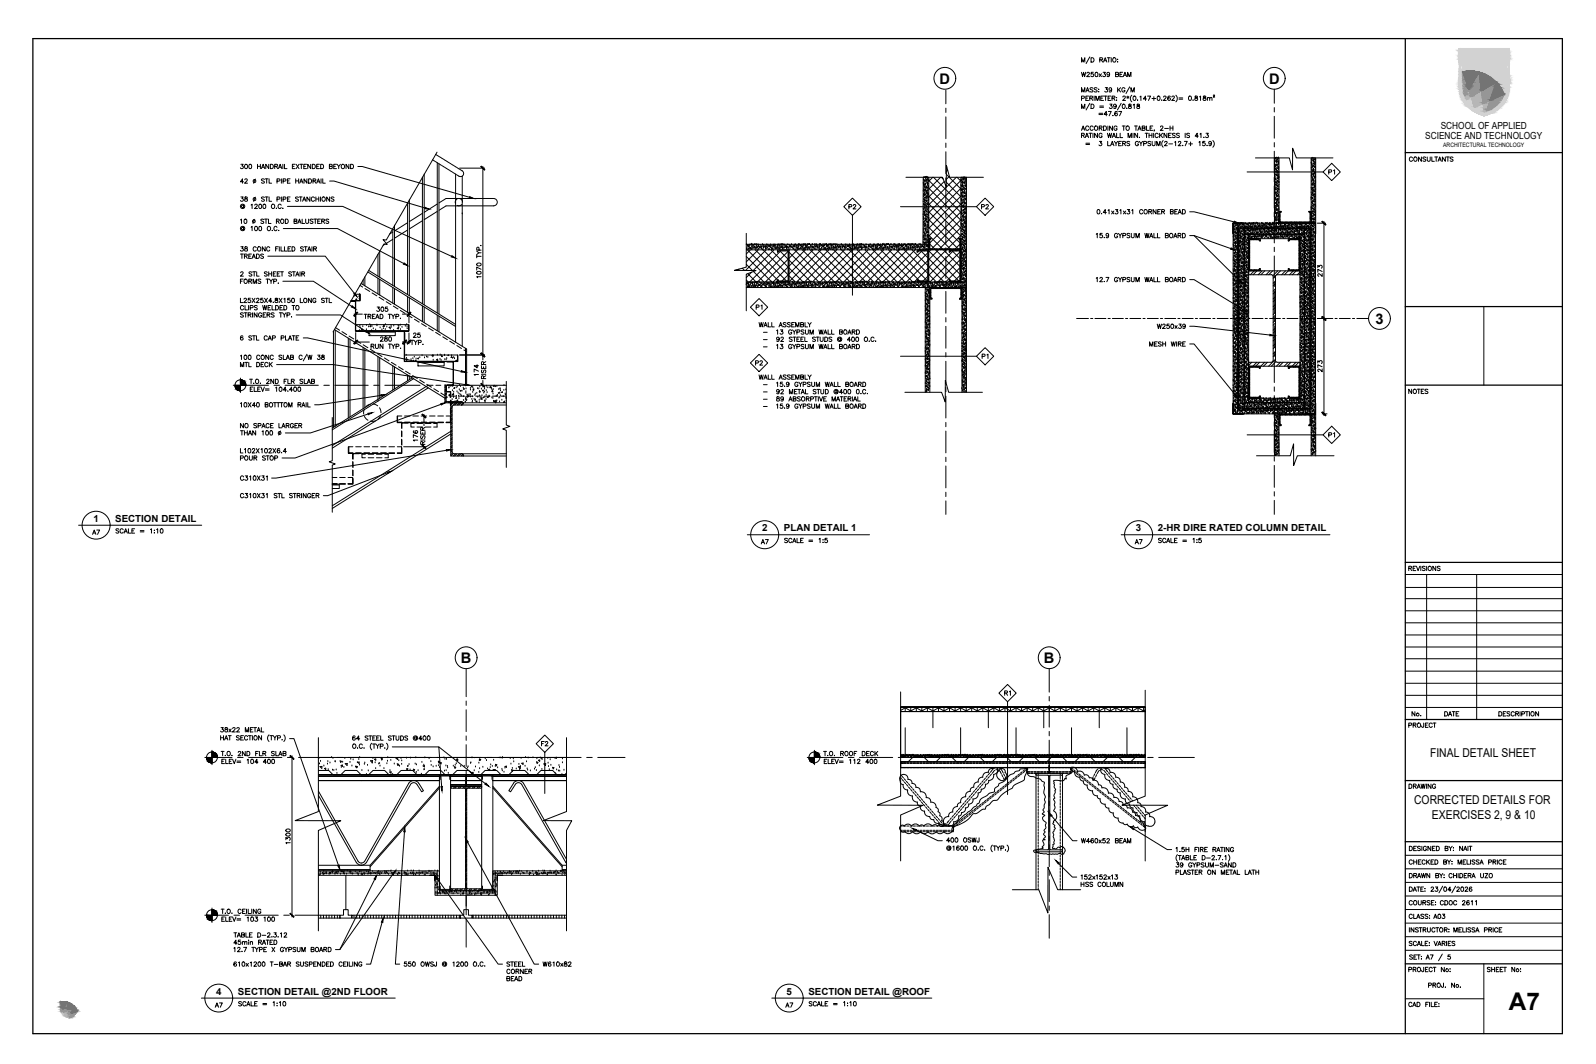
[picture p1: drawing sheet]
<svg xmlns="http://www.w3.org/2000/svg" width="914mm" height="610mm" viewBox="0 0 914 610" stroke-linecap="round" stroke-linejoin="round" font-family="sans-serif">
<defs><g id="words">
<text font-size="24.7" x="137" y="277">C310X31</text>
<text font-size="14" x="864" y="579">A7</text>
<text font-size="11.5" x="137" y="234">10X40 BOTTTOM RAIL</text>
<text font-size="11" x="662" y="194">W250x39</text>
<g font-size="8.4">
<text x="538" y="48">D</text>
<text x="727" y="48">D</text>
<text x="788" y="185">3</text>
<text x="264" y="380">B</text>
<text x="598" y="380">B</text>
</g>
<text font-size="7.5" x="816" y="552">A7 / 5</text>
<text font-size="7.1" x="819" y="513">23/04/2026</text>
<g font-size="7">
<text x="819" y="434">FINAL DETAIL SHEET</text>
<text x="810" y="461">CORRECTED DETAILS FOR</text>
<text x="820" y="469">EXERCISES 2, 9 &amp; 10</text>
</g>
<g font-size="6.2">
<text x="806" y="558">PROJECT No:</text>
<text x="851" y="558">SHEET No:</text>
</g>
<g font-size="5.7">
<text x="806" y="93">CONSULTANTS</text>
<text x="760" y="101">P1</text>
<text x="485" y="121">P2</text>
<text x="562" y="121">P2</text>
<text x="277" y="161" transform="rotate(-90 277 161)">1070 TYP.</text>
<text x="759" y="159" transform="rotate(-90 759 159)">273</text>
<text x="433" y="179">P1</text>
<text x="562" y="207">P1</text>
<text x="432" y="210">P2</text>
<text x="759" y="214" transform="rotate(-90 759 214)">273</text>
<text x="142" y="221">T.O. 2ND FLR SLAB</text>
<text x="143" y="225">ELEV= 104.400</text>
<text x="806" y="227">NOTES</text>
<text x="760" y="252">P1</text>
<text x="52" y="307">A7</text>
<text x="66" y="307">SCALE = 1:10</text>
<text x="435" y="313">A7</text>
<text x="449" y="312">SCALE = 1:5</text>
<text x="649" y="313">A7</text>
<text x="663" y="312">SCALE = 1:5</text>
<text x="806" y="328">REVISIONS</text>
<text x="575" y="400">R1</text>
<text x="808" y="411">No.</text>
<text x="827" y="411">DATE</text>
<text x="858" y="411">DESCRIPTION</text>
<text x="806" y="418">PROJECT</text>
<text x="309" y="429">F2</text>
<text x="126" y="434">T.O. 2ND FLR SLAB</text>
<text x="471" y="434">T.O. ROOF DECK</text>
<text x="126" y="439">ELEV= 104 400</text>
<text x="471" y="439">ELEV= 112 400</text>
<text x="806" y="453">DRAWING</text>
<text x="168" y="485" transform="rotate(-90 168 485)">1300</text>
<text x="806" y="489">DESIGNED BY: NAIT</text>
<text x="806" y="496">CHECKED BY:</text>
<text x="834" y="496">MELISSA PRICE</text>
<text x="806" y="504">DRAWN BY:</text>
<text x="829" y="504">CHIDERA UZO</text>
<text x="806" y="512">DATE:</text>
<text x="806" y="520">COURSE:</text>
<text x="824" y="520">CDOC 2611</text>
<text x="806" y="527">CLASS:</text>
<text x="821" y="527">A03</text>
<text x="126" y="529">ELEV= 103 100</text>
<text x="806" y="535">INSTRUCTOR:</text>
<text x="832" y="535">MELISSA PRICE</text>
<text x="806" y="543">SCALE:</text>
<text x="821" y="543">VARIES</text>
<text x="807" y="551">SET:</text>
<text x="818" y="567">PROJ. No.</text>
<text x="122" y="578">A7</text>
<text x="136" y="577">SCALE = 1:10</text>
<text x="449" y="578">A7</text>
<text x="463" y="577">SCALE = 1:10</text>
<text x="806" y="578">CAD FILE:</text>
</g>
<g font-size="5.6">
<text x="825" y="74">SCHOOL OF APPLIED</text>
<text x="817" y="80">SCIENCE AND TECHNOLOGY</text>
<text x="54" y="299">1</text>
<text x="66" y="299">SECTION DETAIL</text>
<text x="437" y="304">2</text>
<text x="449" y="304">PLAN DETAIL 1</text>
<text x="651" y="304">3</text>
<text x="663" y="304">2-HR DIRE RATED COLUMN DETAIL</text>
<text x="124" y="570">4</text>
<text x="136" y="570">SECTION DETAIL @2ND FLOOR</text>
<text x="451" y="570">5</text>
<text x="463" y="570">SECTION DETAIL @ROOF</text>
</g>
<text font-size="3.5" x="827" y="84">ARCHITECTURAL TECHNOLOGY</text>
</g></defs>
<!-- layer: A-DETL-PATT -->
<g fill="none" stroke="#000" stroke-width=".57">
<path d="M542 100l9 8M542 95l1 1M543 98h-1M730 94h.1M730 91h.1M730 97h.1M730 93h.1M730 100h.1M730 96h.1M730 95h.1M731 97h.1M731 99h.1"/>
<path d="M731 98h.1M731 91h.1M731 96h.1M731 95h.1M731 92h.1M731 93h.1M732 96h.1M732 99h.1M732 98h.1M732 91h.1M732 93h.1M732 95h.1"/>
<path d="M732 97h.1M732 92h.1M732 94h.1M733 99h.1M733 93h.1M733 94h.1M733 98h.1M733 96h.1M751 93h.1M751 96h.1M751 92h.1M751 94h.1"/>
<path d="M751 95h.1M751 100h.1M752 98h.1M752 94h.1M752 99h.1M752 96h.1M752 92h.1M752 97h.1M752 91h.1M752 95h.1M752 100h.1M752 93h.1"/>
<path d="M753 95h.1M753 97h.1M753 98h.1M753 100h.1M753 92h.1M753 94h.1M753 91h.1M753 96h.1M753 99h.1M753 93h.1M754 98h.1M754 99h.1"/>
<path d="M754 93h.1M754 96h.1M754 92h.1M529 116h.1M529 120h.1M529 105h.1M529 110h.1M529 113h.1M529 103h.1M529 117h.1M529 109h.1M529 106h.1"/>
<path d="M529 111h.1M529 112h.1M529 118h.1M529 107h.1M529 114h.1M529 102h.1M530 108h.1M530 104h.1M530 110h.1M530 109h.1M530 106h.1M530 111h.1"/>
<path d="M530 112h.1M530 116h.1M530 107h.1M530 113h.1M530 118h.1M530 115h.1M530 119h.1M530 102h.1M530 114h.1M530 117h.1M530 105h.1M530 103h.1"/>
<path d="M531 107h.1M531 111h.1M531 108h.1M531 104h.1M531 102h.1M531 110h.1M531 118h.1M531 115h.1M531 113h.1M531 114h.1M531 116h.1M531 103h.1"/>
<path d="M531 117h.1M531 119h.1M531 109h.1M531 105h.1M531 112h.1M531 106h.1M532 109h.1M532 105h.1M532 111h.1M532 103h.1M532 114h.1M532 112h.1"/>
<path d="M532 116h.1M532 113h.1M532 115h.1M532 107h.1M532 119h.1M532 117h.1M532 118h.1M532 104h.1M532 117l19 18M532 112l19 19M532 108l19 18M532 103l19 19"/>
<path d="M534 102l-2 2M535 102l16 15M539 102l-7 6M539 102l1 1M541 104l-9 9M542 104l9 9M544 101l-2 2M548 102l-16 15M548 102l3 2M551 108h.1M551 103h.1M551 117l-19 18"/>
<path d="M551 112l-19 19M551 108l-19 18M551 103l-19 19M551 109h.1M551 106h.1M551 111h.1M551 107h.1M551 112h.1M551 114h.1M551 115h.1M551 105h.1M551 117h.1"/>
<path d="M551 118h.1M551 104h.1M551 120h.1M551 119h.1M551 113h.1M551 116h.1M551 110h.1M552 107h.1M552 106h.1M552 113h.1M552 117h.1M552 115h.1"/>
<path d="M552 109h.1M552 118h.1M552 110h.1M552 119h.1M552 112h.1M552 116h.1M552 103h.1M552 111h.1M552 102h.1M552 105h.1M552 108h.1M552 104h.1"/>
<path d="M553 109h.1M553 111h.1M553 117h.1M553 112h.1M553 102h.1M553 114h.1M553 115h.1M553 105h.1M553 110h.1M553 103h.1M553 118h.1M553 113h.1"/>
<path d="M553 120h.1M553 106h.1M553 116h.1M553 108h.1M553 107h.1M553 104h.1M553 119h.1M554 107h.1M554 110h.1M554 109h.1M554 116h.1M554 112h.1"/>
<path d="M554 103h.1M554 118h.1M554 106h.1M730 101h.1M730 119h.1M730 107h.1M730 102h.1M730 113h.1M730 109h.1M730 108h.1M730 105h.1M730 103h.1"/>
<path d="M730 117h.1M730 114h.1M731 103h.1M731 108h.1M731 109h.1M731 111h.1M731 100h.1M731 115h.1M731 105h.1M731 119h.1M731 114h.1M731 102h.1"/>
<path d="M731 106h.1M731 117h.1M731 118h.1M731 107h.1M731 110h.1M731 112h.1M731 113h.1M731 116h.1M731 101h.1M732 105h.1M732 113h.1M732 101h.1"/>
<path d="M732 110h.1M732 102h.1M732 116h.1M732 104h.1M732 107h.1M732 114h.1M732 108h.1M732 106h.1M732 112h.1M732 103h.1M732 117h.1M732 109h.1"/>
<path d="M732 111h.1M732 118h.1M732 115h.1M732 120h.1M733 102h.1M733 100h.1M733 119h.1M733 108h.1M733 104h.1M733 101h.1M733 103h.1M733 114h.1"/>
<path d="M733 107h.1M733 105h.1M733 110h.1M733 116h.1M733 109h.1M733 113h.1M733 106h.1M751 119h.1M751 114h.1M751 115h.1M751 113h.1M751 120h.1"/>
<path d="M751 111h.1M751 108h.1M751 101h.1M751 109h.1M751 104h.1M751 106h.1M751 116h.1M751 112h.1M752 112h.1M752 119h.1M752 118h.1M752 101h.1"/>
<path d="M752 102h.1M752 104h.1M752 109h.1M752 105h.1M752 108h.1M752 106h.1M752 116h.1M752 114h.1M752 110h.1M752 120h.1M752 103h.1M752 111h.1"/>
<path d="M752 117h.1M752 115h.1M753 116h.1M753 106h.1M753 105h.1M753 112h.1M753 103h.1M753 118h.1M753 108h.1M753 101h.1M753 109h.1M753 104h.1"/>
<path d="M753 115h.1M753 110h.1M753 107h.1M753 113h.1M753 114h.1M753 102h.1M753 117h.1M753 119h.1M754 106h.1M754 110h.1M754 107h.1M754 112h.1"/>
<path d="M754 115h.1M754 118h.1M754 101h.1M754 117h.1M754 113h.1M754 102h.1M754 116h.1M754 103h.1M754 105h.1M754 109h.1M754 104h.1M430 140h.1"/>
<path d="M506 140h.1M529 123h.1M529 139h.1M529 125h.1M529 126h.1M529 135h.1M529 136h.1M529 122h.1M529 131h.1M529 127h.1M529 129h.1M529 137h.1"/>
<path d="M529 130h.1M529 132h.1M529 128h.1M529 133h.1M529 124h.1M529 138h.1M530 139h.1M530 126h.1M530 128h.1M530 130h.1M530 123h.1M530 131h.1"/>
<path d="M530 137h.1M530 134h.1M530 122h.1M530 140h.1M530 127h.1M530 129h.1M530 133h.1M530 135h.1M530 121h.1M530 138h.1M530 124h.1M530 125h.1"/>
<path d="M530 132h.1M530 136h.1M531 138h.1M531 131h.1M531 136h.1M531 140h.1M531 137h.1M531 139h.1M531 126h.1M531 121h.1M531 127h.1M531 133h.1"/>
<path d="M531 120h.1M531 122h.1M531 124h.1M531 123h.1M531 125h.1M531 130h.1M531 134h.1M531 135h.1M531 129h.1M531 132h.1M531 128h.1M532 135h.1"/>
<path d="M532 120h.1M532 139h.1M532 125h.1M532 128h.1M532 133h.1M532 121h.1M532 136h.1M532 127h.1M532 123h.1M532 122h.1M532 129h.1M532 131h.1"/>
<path d="M532 130h.1M532 124h.1M532 137h.1M532 130l12 13M532 126l17 17M532 121l18 18M532 135l8 8M532 139l1 1M532 138l1 1M532 136l1 1M533 140l2 3M533 136v1"/>
<path d="M549 136l2 2M550 140l-3 3h1M550 138l1 1M550 140h1M551 125h.1M551 135l-8 8M551 130l-13 13h1M551 126l-17 17M551 121l-18 18M551 123h.1M551 139h.1M551 129h.1"/>
<path d="M551 128h.1M551 132h.1M551 135h.1M551 136h.1M551 122h.1M551 121h.1M551 130h.1M551 127h.1M551 126h.1M551 133h.1M551 137h.1M551 138h.1"/>
<path d="M551 124h.1M551 134h.1M551 140h.1M552 137h.1M552 132h.1M552 139h.1M552 123h.1M552 128h.1M552 125h.1M552 121h.1M552 124h.1M552 130h.1"/>
<path d="M552 134h.1M552 129h.1M552 127h.1M552 136h.1M552 135h.1M552 120h.1M552 126h.1M552 138h.1M552 122h.1M552 133h.1M552 131h.1M553 138h.1"/>
<path d="M553 127h.1M553 140h.1M553 122h.1M553 130h.1M553 128h.1M553 133h.1M553 136h.1M553 134h.1M553 135h.1M553 139h.1M553 125h.1M553 121h.1"/>
<path d="M553 123h.1M553 126h.1M553 132h.1M553 124h.1M553 129h.1M553 137h.1M553 131h.1M554 139h.1M554 131h.1M554 127h.1M554 122h.1M554 130h.1"/>
<path d="M554 134h.1M554 137h.1M554 128h.1M707 129h.1M707 131h.1M707 136h.1M707 132h.1M707 134h.1M707 135h.1M707 130h.1M707 137h.1M707 138h.1"/>
<path d="M707 139h.1M707 133h.1M707 128h.1M708 131h.1M708 133h.1M708 139h.1M708 130h.1M708 134h.1M708 136h.1M708 129h.1M708 132h.1M708 137h.1"/>
<path d="M708 135h.1M708 140h.1M708 128h.1M708 138h.1M709 131h.1M709 137h.1M709 128h.1M709 132h.1M709 136h.1M709 134h.1M709 135h.1M709 138h.1"/>
<path d="M709 129h.1M709 139h.1M709 133h.1M709 130h.1M710 130h.1M710 133h.1M710 137h.1M710 138h.1M710 131h.1M710 139h.1M710 134h.1M710 136h.1"/>
<path d="M710 132h.1M710 129h.1M710 135h.1M710 140h.1M711 131h.1M711 132h.1M711 137h.1M711 130h.1M711 134h.1M711 135h.1M711 136h.1M711 138h.1"/>
<path d="M711 133h.1M711 139h.1M711 129h.1M711 128h.1M712 130h.1M712 131h.1M712 140h.1M712 137h.1M712 134h.1M712 133h.1M712 138h.1M712 139h.1"/>
<path d="M712 136h.1M712 135h.1M712 129h.1M712 132h.1M713 129h.1M713 131h.1M713 140h.1M713 132h.1M713 133h.1M713 137h.1M713 135h.1M713 136h.1"/>
<path d="M713 134h.1M713 138h.1M713 139h.1M713 130h.1M713 128h.1M714 131h.1M714 133h.1M714 128h.1M714 134h.1M714 136h.1M714 130h.1M714 137h.1"/>
<path d="M714 138h.1M714 139h.1M714 129h.1M714 135h.1M714 132h.1M715 129h.1M715 132h.1M715 131h.1M715 134h.1M715 139h.1M715 137h.1M715 130h.1"/>
<path d="M715 140h.1M715 133h.1M715 136h.1M715 135h.1M715 138h.1M715 128h.1M716 130h.1M716 131h.1M716 128h.1M716 133h.1M716 136h.1M716 134h.1"/>
<path d="M716 132h.1M716 137h-1M716 139l-1 1M716 138l-1 1M716 135h.1M716 129h.1M717 132h.1M717 133h.1M717 135h.1M717 130h.1M717 136h.1M717 131h.1"/>
<path d="M717 128h.1M717 134h.1M717 129h.1M717 137h.1M718 130h.1M718 134h.1M718 131h.1M718 129h.1M718 133h.1M718 136h.1M718 137h-1M718 132h.1"/>
<path d="M718 128h.1M718 135h.1M719 129h.1M719 130h.1M719 132h.1M719 137h-1M719 133h.1M719 135h.1M719 136h.1M719 128h.1M719 134h.1M720 131h.1"/>
<path d="M720 137h.1M720 133h.1M720 132h.1M720 134h.1M720 136h.1M720 130h.1M720 128h.1M721 129h.1M721 134h.1M721 130h.1M721 128h.1M721 132h.1"/>
<path d="M721 131h.1M721 133h.1M721 135h.1M721 136h.1M721 137h.1M722 130h.1M722 135h.1M722 131h.1M722 133h.1M722 132h.1M722 134h.1M722 136h.1"/>
<path d="M722 129h.1M722 137h.1M722 138h.1M723 130h.1M723 131h.1M723 132h.1M723 134h.1M723 133h.1M723 135h.1M723 136h.1M723 128h.1M723 129h.1"/>
<path d="M724 130h.1M724 131h.1M724 128h.1M724 133h.1M724 134h.1M724 136h.1M724 135h.1M724 129h.1M724 132h.1M724 137h.1M725 135h.1M725 131h.1"/>
<path d="M725 130h.1M725 132h.1M725 133h.1M725 134h.1M725 136h.1M725 129h.1M725 128h.1M726 131h.1M726 136h.1M726 133h.1M726 134h.1M726 130h.1"/>
<path d="M726 129h.1M726 135h.1M726 128h.1M726 132h.1M727 129h.1M727 130h.1M727 131h.1M727 132h.1M727 133h.1M727 135h.1M727 137h.1M727 136h.1"/>
<path d="M727 134h.1M727 128h.1M728 130h.1M728 132h.1M728 136h.1M728 135h.1M728 131h.1M728 129h.1M728 133h.1M728 137h.1M728 134h.1M728 128h.1"/>
<path d="M729 130h.1M729 132h.1M729 133h.1M729 131h.1M729 135h.1M729 136h.1M729 129h.1M729 128h.1M729 134h.1M729 137h.1M730 130h.1M730 131h.1"/>
<path d="M730 133h.1M730 134h.1M730 135h.1M730 136h.1M730 129h.1M730 128h.1M730 120h.1M730 124h.1M730 121h.1M730 127h.1M730 123h.1M730 132h.1"/>
<path d="M730 126h.1M731 129h.1M731 130h.1M731 124h.1M731 132h.1M731 120h.1M731 125h.1M731 135h.1M731 133h.1M731 126h.1M731 122h.1M731 136h.1"/>
<path d="M731 121h.1M731 128h.1M731 134h.1M731 123h.1M731 127h.1M731 137h.1M732 131h.1M732 126h.1M732 123h.1M732 136h.1M732 133h.1M732 134h.1"/>
<path d="M732 135h.1M732 130h.1M732 122h.1M732 125h.1M732 128h.1M732 124h.1M732 121h.1M732 132h.1M732 129h.1M733 127h.1M733 124h.1M733 130h.1"/>
<path d="M733 128h.1M733 133h.1M733 132h.1M733 136h.1M733 120h.1M733 135h.1M733 126h.1M733 126v1M733 125v1M733 123h.1M733 129h.1M733 131h.1"/>
<path d="M733 134h.1M733 121l1 1M734 128h.1M734 132h.1M734 130h.1M734 134h.1M734 131h.1M734 129h.1M734 127v1M734 135h.1M734 137h.1M734 136h.1"/>
<path d="M734 121h.1M734 133h.1M735 130h.1M735 136h.1M735 132h.1M735 127v1M735 133h.1M735 128h.1M735 135h.1M735 131h.1M735 134h.1M735 137h.1"/>
<path d="M736 129h.1M736 131h.1M736 130h.1M736 135h.1M736 134h.1M736 132h.1M736 136h.1M736 137h.1M736 127l1 1M737 129h.1M737 130h.1M737 132h.1"/>
<path d="M737 133h.1M737 131h.1M737 135h.1M737 136h.1M737 134h.1M737 128h.1M737 127l1 1M738 131h.1M738 136h.1M738 132h.1M738 133h.1M738 130h.1"/>
<path d="M738 134h.1M738 135h.1M738 129h.1M738 128h.1M739 129h.1M739 130h.1M739 132h.1M739 137h.1M739 131h.1M739 133h.1M739 135h.1M739 136h.1"/>
<path d="M739 134h.1M739 127l1 1M739 137l-1 1M739 128h.1M740 129h.1M740 131h.1M740 132h.1M740 128h.1M740 134h.1M740 133h.1M740 135h.1M740 136h.1"/>
<path d="M740 130h.1M740 127l1 1M740 137h.1M741 130h.1M741 132h.1M741 131h.1M741 133h.1M741 135h.1M741 136h.1M741 129h.1M741 137h.1M741 134h.1"/>
<path d="M741 128h.1M742 128h.1M742 129h.1M742 131h.1M742 137h.1M742 132h.1M742 134h.1M742 135h.1M742 133h.1M742 127v1M742 136h.1M742 137h-1"/>
<path d="M742 130h.1M743 129h.1M743 130h.1M743 132h.1M743 133h.1M743 127v1M743 131h.1M743 135h.1M743 137h.1M743 136h.1M743 137h-1M743 128h.1"/>
<path d="M744 129h.1M744 131h.1M744 132h.1M744 134h.1M744 130h.1M744 135h.1M744 137h.1M744 136h.1M744 133h.1M744 128h.1M744 127l1 1M745 129h.1"/>
<path d="M745 136h.1M745 137h.1M745 130h.1M745 132h.1M745 134h.1M745 133h.1M745 137h-1M745 135h.1M745 138h.1M745 138h-1M745 139l-1 1M745 139h.1"/>
<path d="M745 128h.1M745 127l1 1M746 129h.1M746 131h.1M746 132h.1M746 134h.1M746 130h.1M746 135h.1M746 137h.1M746 138h.1M746 136h.1M746 140h.1"/>
<path d="M746 128h.1M747 130h.1M747 128h.1M747 138h.1M747 132h.1M747 134h.1M747 136h.1M747 133h.1M747 135h.1M747 137h.1M747 139h.1M747 127l1 1"/>
<path d="M747 140h.1M747 131h.1M748 129h.1M748 138h.1M748 137h.1M748 131h.1M748 132h.1M748 139h.1M748 134h.1M748 135h.1M748 130h.1M748 140h.1"/>
<path d="M748 136h.1M748 127l1 1M748 128h.1M749 129h.1M749 128h.1M749 130h.1M749 131h.1M749 134h.1M749 138h.1M749 132h.1M749 133h.1M749 140h.1"/>
<path d="M749 136h.1M749 137h.1M749 139h.1M749 135h.1M750 129h.1M750 131h.1M750 132h.1M750 138h.1M750 137h.1M750 134h.1M750 135h.1M750 130h.1"/>
<path d="M750 140h.1M750 127v1M750 133h.1M750 136h.1M750 139h.1M750 121l1 1M750 128h.1M751 129h.1M751 130h.1M751 132h.1M751 131h.1M751 125v1"/>
<path d="M751 123h.1M751 127v1M751 124v1M751 138h.1M751 134h.1M751 133h.1M751 128h.1M751 137h.1M751 140h.1M751 139h.1M751 136h.1M751 124h.1"/>
<path d="M751 122h.1M751 126h.1M751 135h.1M751 125h.1M752 128h.1M752 125h.1M752 129h.1M752 124h.1M752 127h.1M752 131h.1M752 132h.1M752 133h.1"/>
<path d="M752 137h.1M752 136h.1M752 134h.1M752 135h.1M752 138h.1M752 140h.1M752 130h.1M752 126h.1M752 122h.1M752 121h.1M752 123h.1M752 139h.1"/>
<path d="M753 126h.1M753 130h.1M753 131h.1M753 139h.1M753 122h.1M753 133h.1M753 127h.1M753 134h.1M753 123h.1M753 137h.1M753 120h.1M753 136h.1"/>
<path d="M753 129h.1M753 128h.1M753 132h.1M753 140h.1M753 121h.1M753 135h.1M753 125h.1M753 138h.1M754 129h.1M754 128h.1M754 131h.1M754 122h.1"/>
<path d="M754 132h.1M754 123h.1M754 124h.1M754 134h.1M754 121h.1M422 155h.1M423 154v1M425 154l2 1M428 151l3 4M428 147l14 15M428 140h.1M428 143h.1"/>
<path d="M428 142h.1M428 141h.1M428 143l17 17M428 157l5 5M429 141h.1M429 143h.1M429 142h.1M430 141h.1M430 142h.1M430 143h.1M430 143l-2 3M431 143h.1"/>
<path d="M431 140h.1M431 156l-3 3M431 142h.1M431 141h.1M432 141h.1M432 142h.1M432 156l6 6M432 140h.1M433 141h.1M433 143h.1M433 140h.1M433 142h.1"/>
<path d="M433 143l18 18M434 141h.1M434 140h.1M434 143h.1M434 142h.1M434 143l-6 7M435 141h.1M435 143h.1M435 142h.1M436 141h.1M436 142h.1M436 143h.1"/>
<path d="M437 143h.1M437 140h.1M437 142h.1M437 143l15 14-4 4M438 141h.1M438 142h.1M439 141h.1M439 142h.1M439 143h.1M439 143l-12 12M439 140h.1M440 142h.1"/>
<path d="M440 141h.1M440 140h.1M440 143h.1M441 141h.1M441 143h.1M441 142h.1M442 141h.1M442 142h.1M442 140h.1M442 143l10 10-9 9M442 143h.1M443 143h.1"/>
<path d="M443 140h.1M443 141h.1M443 143l-11 12M444 140h.1M444 142h.1M444 141h.1M444 143h.1M445 141h.1M445 142h.1M445 143h.1M445 140h.1M446 142h.1"/>
<path d="M446 140h.1M446 141h.1M447 141h.1M447 143h.1M447 144l5 4M447 142h.1M447 144l-17 18M447 140h.1M448 140h.1M448 142h.1M448 141h.1M448 143h.1"/>
<path d="M449 143h.1M449 140h.1M449 142h.1M449 141h.1M450 140h.1M450 142h.1M450 141h.1M451 142h.1M451 141h.1M451 143h.1M451 140h.1M451 144l-17 18"/>
<path d="M452 142h.1M452 149l-14 13M452 158l4 4M452 154l8 8M452 149l13 13M452 145l17 17M452 141h.1M452 143h.1M453 141h.1M453 143h.1M453 142h.1M453 140h.1"/>
<path d="M454 140h.1M454 142h.1M454 141h.1M455 143h.1M455 141h.1M455 143l19 19M456 140h.1M456 142h.1M456 143h.1M456 141h.1M457 141h.1M457 142h.1"/>
<path d="M457 143l-5 5M457 143h.1M457 140h.1M458 142h.1M458 141h.1M458 143h.1M458 140h.1M459 141h.1M459 142h.1M459 143h.1M460 140h.1M460 142h.1"/>
<path d="M460 141h.1M460 143l18 19M460 143h.1M461 141h.1M461 142h.1M461 140h.1M461 143h.1M461 143l-9 9M462 140h.1M462 142h.1M462 141h.1M462 143h.1"/>
<path d="M463 141h.1M463 142h.1M463 143h.1M463 140h.1M464 142h.1M464 140h.1M464 143h.1M464 143l19 19M464 141h.1M465 141h.1M465 142h.1M465 143h.1"/>
<path d="M465 140h.1M466 140h.1M466 142h.1M466 143h.1M466 143l-14 14M467 141h.1M467 142h.1M467 140h.1M467 143h.1M468 140h.1M468 142h.1M468 141h.1"/>
<path d="M468 143h.1M469 141h.1M469 142h.1M469 143l18 19M469 140h.1M470 142h.1M470 143h.1M470 141h.1M470 140h.1M470 143l-18 18M471 141h.1M471 142h.1"/>
<path d="M471 143h.1M472 140h.1M472 141h.1M472 142h.1M472 143h.1M473 142h.1M473 140h.1M473 143h.1M473 143l19 19M473 141h.1M474 140h.1M474 141h.1"/>
<path d="M474 143h.1M475 142h.1M475 141h.1M475 143h.1M475 140h.1M475 143l-19 19M476 141h.1M476 143h.1M476 140h.1M476 142h.1M477 141h.1M477 142h.1"/>
<path d="M477 143h.1M477 140h.1M478 142h.1M478 141h.1M478 143h.1M478 143l18 19M478 140h.1M479 142h.1M479 141h.1M479 140h.1M479 143h.1M479 143l-18 19"/>
<path d="M480 140h.1M480 141h.1M480 143h.1M480 142h.1M481 141h.1M481 142h.1M482 141h.1M482 143h.1M482 140h.1M482 143l19 19M482 142h.1M483 142h.1"/>
<path d="M483 141h.1M484 141h.1M484 143h.1M484 142h.1M484 143l-19 19M484 140h.1M485 141h.1M485 142h.1M485 140h.1M485 143h.1M486 141h.1M486 143h.1"/>
<path d="M487 141h.1M487 142h.1M487 143l18 19M487 140h.1M487 143h.1M488 141h.1M488 143h.1M488 140h.1M488 143l-18 19M489 141h.1M489 142h.1M489 143h.1"/>
<path d="M489 140h.1M490 143h.1M490 141h.1M490 142h.1M491 141h.1M491 140h.1M491 142h.1M491 143h.1M491 143l19 19M492 140h.1M492 141h.1M492 143h.1"/>
<path d="M492 142h.1M493 140h.1M493 142h.1M493 143l-19 19M493 141h.1M494 141h.1M494 143h.1M494 140h.1M494 142h.1M495 140h.1M495 141h.1M495 142h.1"/>
<path d="M496 141h.1M496 143l18 19M496 143h.1M496 142h.1M496 140h.1M497 140h.1M497 142h.1M497 143h.1M497 143l-18 19M498 141h.1M498 143h.1M499 140h.1"/>
<path d="M499 142h.1M499 141h.1M500 141h.1M500 143h.1M500 143l18 19M501 143h.1M501 140h.1M501 141h.1M501 142h.1M502 142h.1M502 141h.1M502 143h.1"/>
<path d="M502 143l-19 19M502 140h.1M503 142h.1M503 143h.1M503 141h.1M503 140h.1M504 141h.1M504 143h.1M504 142h.1M505 141h.1M505 140h.1M505 142h.1"/>
<path d="M505 143h.1M505 143l18 19M506 141h.1M506 143h.1M506 142h.1M506 143l-18 19M507 140h.1M507 142h.1M507 141h.1M508 141h.1M508 140h.1M508 142h.1"/>
<path d="M508 143h.1M509 140h.1M509 142h.1M509 143h.1M509 143l18 18M510 141h.1M510 142h.1M510 143h.1M510 140h.1M511 140h.1M511 141h.1M511 142h.1"/>
<path d="M511 143h.1M511 143l-19 19M512 141h.1M512 142h.1M512 140h.1M512 143h.1M513 143h.1M513 140h.1M513 142h.1M513 141h.1M514 141h.1M514 143l17 18"/>
<path d="M514 142h.1M515 140h.1M515 142h.1M515 143h.1M515 141h.1M515 143l-18 19M516 141h.1M516 143h.1M516 142h.1M517 141h.1M517 140h.1M517 142h.1"/>
<path d="M517 143h.1M518 142h.1M518 141h.1M518 143h.1M518 143l14 14M518 140h.1M519 140h.1M519 141h.1M519 142h.1M519 143h.1M520 141h.1M520 142h.1"/>
<path d="M520 143h.1M520 143l-19 19M520 140h.1M521 140h.1M521 142h.1M521 143h.1M521 141h.1M522 141h.1M522 142h.1M522 140h.1M522 143h.1M523 140h.1"/>
<path d="M523 143l9 9M523 141h.1M523 143h.1M523 142h.1M524 141h.1M524 142h.1M524 140h.1M524 143l-18 19M524 143h.1M525 140h.1M525 141h.1M525 143h.1"/>
<path d="M525 142h.1M526 141h.1M526 142h.1M527 140h.1M527 141h.1M527 143h.1M527 143l-2 1M527 142h.1M528 143h.1M528 143l-1 1M528 141h.1M528 142h.1"/>
<path d="M528 140h.1M528 144l4 4M528 144l-18 18M529 141h.1M529 143h.1M529 142h.1M529 143v1M529 140h.1M530 141h.1M530 142h.1M530 143v1M530 143h.1"/>
<path d="M531 141h.1M531 143h.1M532 158l-3 3M532 154l-8 8M532 149l-13 13M532 145l-17 17M532 141h.1M532 142h.1M532 140h.1M532 143l-1 1M532 148l12 12M532 144l17 17"/>
<path d="M532 157l4 5M532 153l9 9M532 142h1M532 141h1M532 157v1M532 155h.1M532 152v1M532 149v1M532 147h.1M532 144h.1M532 159v1M532 156v1"/>
<path d="M532 154h.1M532 151v1M532 148v1M532 146h.1M533 143h1M533 143l-1 1M534 143h1M536 143h.1M536 143l14 14M537 143h.1M538 143l-6 6M539 143h1"/>
<path d="M541 143l9 10 1-1M541 143h1M542 143h1M542 143l-10 10M544 143h.1M545 143h.1M545 143l-1 1M546 144l4 4M546 143l-1 1M546 144l-14 14M546 143h1M548 143l-1 1"/>
<path d="M549 143l-1 1M549 143h1M550 153l-8 9M550 141h1M550 142l1 1M550 143v1M551 150h.1M551 145h.1M551 148l-14 14M551 144l-18 18M551 157l-4 4M551 155h-1"/>
<path d="M551 149l-1 1M551 147h-1M551 159l-1 1M551 156l-1 1M551 154h-1M551 151l-1 1M551 146h-1M551 141h.1M551 151h.1M551 143h.1M551 156h.1M551 148h.1"/>
<path d="M551 144h.1M551 158h.1M551 146h.1M551 147h.1M551 153h.1M551 159h.1M551 152h.1M551 155h.1M551 154h.1M551 157h.1M551 142h.1M552 148h.1"/>
<path d="M552 153h.1M552 157h.1M552 149h.1M552 154h.1M552 140h.1M552 160h.1M552 142h.1M552 143h.1M552 147h.1M552 145h.1M552 146h.1M552 152h.1"/>
<path d="M552 151h.1M552 158h.1M552 144h.1M552 141h.1M552 155h.1M552 156h.1M552 159h.1M552 150h.1M553 148h.1M553 144h.1M553 154h.1M553 141h.1"/>
<path d="M553 146h.1M553 150h.1M553 156h.1M553 160h.1M553 149h.1M553 153h.1M553 143h.1M553 157h.1M553 145h.1M553 147h.1M553 152h.1M553 158h.1"/>
<path d="M553 151h.1M553 155h.1M553 159h.1M554 142h.1M554 140h.1M554 148h.1M554 153h.1M554 154h.1M554 145h.1M554 143h.1M554 160h.1M707 159h.1"/>
<path d="M707 143h.1M707 157h.1M707 160h.1M707 149h.1M707 140h.1M707 154h.1M707 155h.1M707 148h.1M707 151h.1M707 156h.1M707 141h.1M707 147h.1"/>
<path d="M707 142h.1M707 144h.1M707 153h.1M707 145h.1M707 150h.1M707 152h.1M707 158h.1M708 143h.1M708 147h.1M708 145h.1M708 149h.1M708 155h.1"/>
<path d="M708 151h.1M708 157h.1M708 142h.1M708 144h.1M708 141h.1M708 152h.1M708 150h.1M708 146h.1M708 153h.1M708 160h.1M708 159h.1M708 156h.1"/>
<path d="M708 148h.1M708 158h.1M709 154h.1M709 142h.1M709 143h.1M709 157h.1M709 149h.1M709 145h.1M709 148h.1M709 155h.1M709 151h.1M709 156h.1"/>
<path d="M709 159h.1M709 141h.1M709 147h.1M709 140h.1M709 144h.1M709 153h.1M709 150h.1M709 146h.1M710 160h.1M710 146h.1M710 142h.1M710 154h.1"/>
<path d="M710 143h.1M710 152h.1M710 157h.1M710 149h.1M710 145h.1M710 150h.1M710 151h.1M710 155h.1M710 153h.1M710 158h.1M710 141h.1M710 147h.1"/>
<path d="M710 148h.1M710 159h.1M710 144h.1M710 156h.1M711 149h.1M711 143h.1M711 157h.1M711 155h.1M711 142h.1M711 141h.1M711 146h.1M711 154h.1"/>
<path d="M711 144h.1M711 147h.1M711 145h.1M711 150h.1M711 153h.1M711 148h.1M711 159h.1M711 156h.1M711 151h.1M711 140h.1M711 160h.1M712 159h.1"/>
<path d="M712 143h.1M712 142h.1M712 145h.1M712 149h.1M712 154h.1M712 148h.1M712 151h.1M712 153h.1M712 156h.1M712 141h.1M712 157h.1M712 146h.1"/>
<path d="M712 147h.1M712 150h.1M712 152h.1M712 158h.1M712 155h.1M713 143h.1M713 158h.1M713 144h.1M713 152h.1M713 154h.1M713 147h.1M713 149h.1"/>
<path d="M713 157h.1M713 160h.1M713 148h.1M713 155h.1M713 159h.1M713 141h.1M713 142h.1M713 145h.1M713 146h.1M713 150h.1M713 151h.1M713 153h.1"/>
<path d="M713 156h.1M714 160h.1M714 151h.1M714 158h.1M714 159h.1M714 142h.1M714 140h.1M714 148h.1M714 144h.1M714 143h.1M714 150h.1M714 154h.1"/>
<path d="M714 156h.1M714 145h.1M714 146h.1M714 147h.1M714 149h.1M714 152h.1M714 153h.1M714 155h.1M715 156h.1M715 158h.1M715 152h.1M715 147h.1"/>
<path d="M715 142h.1M715 155h.1M715 145h.1M715 148h.1M715 143h.1M715 154h.1M715 151h.1M715 141h.1M715 144h.1M715 157h.1M715 146h.1M715 159h.1"/>
<path d="M715 150h.1M715 153h.1M715 160h.1M715 149h.1M716 153h-1M716 150l-1 1M716 147l-1 1M716 145h-1M716 142l-1 1M716 152l-1 1M716 149l-1 1M716 147h-1"/>
<path d="M716 144h-1M716 141l-1 1M716 155h-1M717 155h-1M719 155l-3 2M719 155h-1M720 155h-1M720 155l-2 2M722 154l-1 1M722 155h.1M723 155l-2 2M725 155l-3 2"/>
<path d="M728 155l-3 2M729 155l-2 2M731 158l-2 1M732 155l-3 3M734 155l-3 2M737 155l-3 2M738 155l-2 2M738 154h.1M739 154l-1 1M740 155h.1M741 155l-2 2M741 155h.1"/>
<path d="M743 155l-3 2M743 155h-1M744 155h-1M745 145h.1M745 156l-2 1M745 154h-1M745 151l-1 1M745 148l-1 1M745 146h-1M745 143l-1 1M745 140l-1 1M745 153h-1"/>
<path d="M745 150l-1 1M745 147l-1 1M745 145h-1M745 142l-1 1M745 142h.1M745 153h.1M745 156h.1M745 140h.1M745 148h.1M745 151h.1M745 159h.1M745 143h.1"/>
<path d="M745 154h.1M745 160h.1M745 146h.1M745 149h.1M745 150h.1M745 152h.1M745 155h.1M745 158h.1M745 157h.1M746 159h.1M746 147h.1M746 143h.1"/>
<path d="M746 144h.1M746 151h.1M746 150h.1M746 155h.1M746 154h.1M746 156h.1M746 149h.1M746 157h.1M746 160h.1M746 142h.1M746 152h.1M746 141h.1"/>
<path d="M746 148h.1M746 145h.1M746 146h.1M746 153h.1M746 158h.1M747 159h.1M747 154h.1M747 157h.1M747 144h.1M747 158h.1M747 150h.1M747 146h.1"/>
<path d="M747 156h.1M747 143h.1M747 152h.1M747 151h.1M747 142h.1M747 145h.1M747 148h.1M747 147h.1M747 160h.1M747 149h.1M747 153h.1M747 155h.1"/>
<path d="M748 142h.1M748 144h.1M748 145h.1M748 150h.1M748 153h.1M748 156h.1M748 158h.1M748 148h.1M748 151h.1M748 147h.1M748 141h.1M748 143h.1"/>
<path d="M748 155h.1M748 159h.1M748 154h.1M748 160h.1M748 152h.1M748 146h.1M748 157h.1M749 149h.1M749 146h.1M749 144h.1M749 157h.1M749 151h.1"/>
<path d="M749 150h.1M749 154h.1M749 152h.1M749 156h.1M749 141h.1M749 160h.1M749 158h.1M749 142h.1M749 143h.1M749 148h.1M749 145h.1M749 159h.1"/>
<path d="M749 155h.1M749 153h.1M750 159h.1M750 149h.1M750 158h.1M750 155h.1M750 144h.1M750 145h.1M750 153h.1M750 141h.1M750 142h.1M750 143h.1"/>
<path d="M750 148h.1M750 150h.1M750 147h.1M750 151h.1M750 156h.1M750 154h.1M750 157h.1M751 144h.1M751 147h.1M751 152h.1M751 143h.1M751 155h.1"/>
<path d="M751 159h.1M751 145h.1M751 149h.1M751 142h.1M751 151h.1M751 141h.1M751 157h.1M751 148h.1M751 154h.1M751 156h.1M751 146h.1M751 153h.1"/>
<path d="M751 158h.1M752 153h.1M752 157h.1M752 151h.1M752 159h.1M752 143h.1M752 158h.1M752 146h.1M752 149h.1M752 148h.1M752 154h.1M752 155h.1"/>
<path d="M752 156h.1M752 160h.1M752 141h.1M752 142h.1M752 144h.1M752 145h.1M752 147h.1M752 150h.1M753 147h.1M753 143h.1M753 145h.1M753 142h.1"/>
<path d="M753 144h.1M753 146h.1M753 141h.1M753 148h.1M753 149h.1M754 147h.1M754 146h.1M428 163h.1M428 160l1 2M428 162h.1M428 164h.1M429 162h.1"/>
<path d="M429 163h.1M429 164h.1M430 164h.1M430 162h.1M430 163h.1M431 162h.1M431 164h.1M431 163h.1M432 164h.1M432 162h.1M432 163h.1M433 164h.1"/>
<path d="M433 162h.1M433 163h.1M434 164h.1M434 162h.1M434 163h.1M435 164h.1M435 163h.1M435 162h.1M436 163h.1M436 162h.1M436 164h.1M437 164h.1"/>
<path d="M437 163h.1M437 162h.1M438 163h.1M438 162h.1M438 164h.1M439 164h.1M439 163h.1M439 162h.1M440 162h.1M440 163h.1M440 164h.1M441 162h.1"/>
<path d="M441 163h.1M441 164h.1M441 165h.1M442 163h.1M442 165h.1M442 164h.1M442 162h.1M443 162h.1M443 163h.1M443 164h.1M444 163h.1M444 164h.1"/>
<path d="M444 162h.1M445 164h.1M445 162h.1M445 163h.1M445 165h.1M446 164h.1M446 162h.1M446 161h.1M446 163h.1M447 164h.1M447 163h.1M447 162h.1"/>
<path d="M447 165h.1M448 164h.1M448 162h.1M449 164h.1M449 162h.1M449 163h.1M449 165h.1M450 163h.1M450 164h.1M450 162h.1M451 163h.1M451 164h.1"/>
<path d="M451 162h.1M451 165h.1M452 163h.1M452 162h.1M452 164h.1M453 162h.1M453 163h.1M453 164h.1M453 165h.1M454 164h.1M454 163h.1M454 162h.1"/>
<path d="M454 165h.1M455 162h.1M455 163h.1M455 164h.1M455 165h.1M456 164h.1M456 163h.1M456 162h.1M457 165h.1M457 163h.1M457 162h.1M458 165h.1"/>
<path d="M458 164h.1M458 163h.1M458 162h.1M459 164h.1M459 163h.1M459 162h.1M460 164h.1M460 162h.1M460 165h.1M461 164h.1M461 163h.1M461 162h.1"/>
<path d="M462 164h.1M462 162h.1M462 163h.1M463 164h.1M463 162h.1M463 163h.1M463 165h.1M464 164h.1M464 162h.1M464 163h.1M465 164h.1M465 163h.1"/>
<path d="M465 162h.1M466 163h.1M466 164h.1M466 162h.1M466 165h.1M467 162h.1M467 163h.1M467 164h.1M468 163h.1M468 162h.1M468 164h.1M469 163h.1"/>
<path d="M469 164h.1M469 162h.1M470 162h.1M470 164h.1M470 163h.1M471 163h.1M471 162h.1M471 164h.1M472 162h.1M472 165h.1M472 164h.1M472 163h.1"/>
<path d="M473 165h.1M473 162h.1M473 163h.1M473 164h.1M474 162h.1M474 164h.1M474 163h.1M475 164h.1M475 162h.1M475 163h.1M476 164h.1M476 162h.1"/>
<path d="M476 163h.1M477 164h.1M477 163h.1M477 162h.1M478 164h.1M478 162h.1M478 163h.1M479 162h.1M479 164h.1M479 163h.1M480 163h.1M480 164h.1"/>
<path d="M480 162h.1M481 162h.1M481 163h.1M481 164h.1M482 164h.1M482 162h.1M482 163h.1M483 163h.1M483 162h.1M483 164h.1M484 164h.1M484 163h.1"/>
<path d="M484 162h.1M485 163h.1M485 162h.1M485 164h.1M486 163h.1M486 162h.1M486 164h.1M487 164h.1M487 165h.1M487 163h.1M487 162h.1M488 165h.1"/>
<path d="M488 162h.1M488 163h.1M488 164h.1M489 164h.1M489 163h.1M489 162h.1M490 164h.1M490 162h.1M490 163h.1M491 162h.1M491 164h.1M491 163h.1"/>
<path d="M492 163h.1M492 164h.1M492 162h.1M492 165h.1M493 162h.1M493 164h.1M494 164h.1M494 163h.1M494 162h.1M494 165h.1M495 162h.1M495 164h.1"/>
<path d="M495 163h.1M496 164h.1M496 163h.1M496 162h.1M496 165h.1M497 165h.1M497 163h.1M497 162h.1M497 164h.1M498 162h.1M498 163h.1M498 164h.1"/>
<path d="M498 165h.1M499 164h.1M499 163h.1M499 162h.1M499 165h.1M500 162h.1M500 163h.1M500 165h.1M500 164h.1M501 164h.1M501 163h.1M501 162h.1"/>
<path d="M502 165h.1M502 164h.1M502 163h.1M502 162h.1M503 162h.1M503 165h.1M503 164h.1M503 163h.1M504 163h.1M504 164h.1M504 162h.1M504 165h.1"/>
<path d="M505 164h.1M505 162h.1M506 162h.1M506 165h.1M506 164h.1M506 163h.1M507 164h.1M507 162h.1M507 163h.1M508 162h.1M508 164h.1M508 163h.1"/>
<path d="M509 162h.1M509 165h.1M509 164h.1M509 163h.1M510 163h.1M510 162h.1M510 164h.1M511 163h.1M511 164h.1M511 162h.1M512 162h.1M512 165h.1"/>
<path d="M512 163h.1M512 164h.1M513 163h.1M513 162h.1M513 164h.1M514 162h.1M514 163h.1M514 164h.1M515 164h.1M515 162h.1M515 165h.1M515 163h.1"/>
<path d="M516 163h.1M516 162h.1M516 164h.1M517 162h.1M517 165h.1M517 164h.1M517 163h.1M518 165h.1M518 163h.1M518 162h.1M518 164h.1M519 162h.1"/>
<path d="M519 163h.1M519 164h.1M520 164h.1M520 162h.1M520 163h.1M521 162h.1M521 164h.1M522 164h.1M522 163h.1M522 162h.1M523 163h.1M523 162h.1"/>
<path d="M523 164h.1M524 162h.1M524 164h.1M524 163h.1M525 162h.1M525 163h.1M525 164h.1M526 163h.1M526 160h-1M526 164h.1M526 162h.1M526 161h-1"/>
<path d="M527 164h.1M527 163h.1M527 162h.1M528 161l-1 1M528 163h.1M528 162h.1M528 164h.1M529 161l-1 1M529 164h.1M529 163h.1M529 162h.1M530 164h.1"/>
<path d="M530 163h.1M530 162h.1M530 168h.1M530 172h.1M530 176h.1M530 169h.1M530 178h.1M530 171h.1M530 165h.1M530 174h.1M530 170h.1M530 161v1"/>
<path d="M530 175h.1M530 173h.1M530 166h.1M530 177h.1M531 162h.1M531 180h.1M531 176h.1M531 171h.1M531 166h.1M531 169h.1M531 177h.1M531 170h.1"/>
<path d="M531 172h.1M531 174h.1M531 178h.1M531 168h.1M531 163h.1M531 179h.1M531 175h.1M531 167h.1M531 164h.1M531 173h.1M531 161v1M532 176h.1"/>
<path d="M532 169h.1M532 174h.1M532 177h.1M532 164h.1M532 166h.1M532 172h.1M532 168h.1M532 165h.1M532 178h.1M532 167h.1M532 163h.1M532 173h.1"/>
<path d="M532 170h.1M532 160v1M532 171h.1M532 179h.1M532 175h.1M532 180h.1M533 164h.1M533 170h.1M533 176h.1M533 180h.1M533 162h.1M533 165h.1"/>
<path d="M533 167v1M533 169h.1M533 166v1M533 165h1M533 163h.1M534 164h.1M534 162h.1M534 171h.1M534 163h.1M534 165h1M535 164h.1M535 162h.1"/>
<path d="M535 163h.1M536 164h.1M536 162h.1M536 165h.1M536 163h.1M537 163h.1M537 165h.1M537 164h.1M537 162h.1M538 162h.1M538 164h.1M538 163h.1"/>
<path d="M539 165h.1M539 162h.1M539 164h.1M539 163h.1M539 165h1M540 162h.1M540 164h.1M540 163h.1M541 164h.1M541 163h.1M541 165h1M541 162h.1"/>
<path d="M541 165h.1M542 162h.1M542 164h.1M542 165h.1M542 163h.1M542 165h1M543 162h.1M543 164h.1M543 163h.1M543 165h.1M544 163h.1M544 165h1"/>
<path d="M544 164h.1M544 160h.1M544 162h.1M544 161h1M544 161h.1M545 163h.1M545 162h.1M545 164h.1M545 165h.1M546 162h.1M546 164h.1M546 161l-1 1"/>
<path d="M546 163h.1M547 163h.1M547 165h.1M547 161l-1 1M547 164h.1M547 162h.1M547 165h1M548 164h.1M548 162h.1M548 165h.1M549 162h.1M549 163h.1"/>
<path d="M549 161l-1 1M549 164h.1M549 165h1M549 165h.1M550 162h.1M550 161l-1 1M550 164h.1M550 171h1M550 165l1 1M551 169h.1M551 166v1M551 170v1"/>
<path d="M551 168h.1M551 160l-1 1M551 160h.1M551 162h.1M551 165h.1M551 164h.1M551 163h.1M551 167h.1M551 171h.1M551 176h.1M551 170h.1M551 179h.1"/>
<path d="M551 166h.1M551 173h.1M551 172h.1M551 177h.1M551 174h.1M552 179h.1M552 180h.1M552 168h.1M552 173h.1M552 162h.1M552 170h.1M552 165h.1"/>
<path d="M552 175h.1M552 177h.1M552 169h.1M552 164h.1M552 166h.1M552 178h.1M552 172h.1M552 171h.1M552 161h.1M552 174h.1M552 167h.1M552 163h.1"/>
<path d="M553 163h.1M553 172h.1M553 169h.1M553 180h.1M553 167h.1M553 162h.1M553 161h.1M553 175h.1M553 164h.1M553 166h.1M553 178h.1M553 170h.1"/>
<path d="M553 174h.1M553 173h.1M553 171h.1M553 177h.1M553 165h.1M553 168h.1M553 179h.1M553 176h.1M554 171h.1M554 176h.1M554 165h.1M554 179h.1"/>
<path d="M554 168h.1M554 167h.1M554 173h.1M554 170h.1M707 171h.1M707 161h.1M707 177h.1M707 162h.1M707 166h.1M707 164h.1M707 163h.1M707 165h.1"/>
<path d="M707 174h.1M707 167h.1M707 168h.1M707 173h.1M707 170h.1M707 179h.1M707 180h.1M707 175h.1M707 178h.1M707 176h.1M707 169h.1M708 175h.1"/>
<path d="M708 168h.1M708 164h.1M708 161h.1M708 173h.1M708 172h.1M708 163h.1M708 176h.1M708 169h.1M708 166h.1M708 178h.1M708 162h.1M708 167h.1"/>
<path d="M708 170h.1M708 179h.1M708 165h.1M708 171h.1M708 177h.1M709 162h.1M709 171h.1M709 175h.1M709 180h.1M709 164h.1M709 178h.1M709 165h.1"/>
<path d="M709 177h.1M709 161h.1M709 167h.1M709 168h.1M709 169h.1M709 172h.1M709 170h.1M709 173h.1M709 174h.1M709 179h.1M709 166h.1M709 176h.1"/>
<path d="M709 163h.1M710 169h.1M710 161h.1M710 175h.1M710 163h.1M710 168h.1M710 164h.1M710 176h.1M710 166h.1M710 167h.1M710 170h.1M710 165h.1"/>
<path d="M710 171h.1M710 172h.1M710 173h.1M710 174h.1M710 178h.1M710 177h.1M710 180h.1M710 162h.1M710 179h.1M711 161h.1M711 169h.1M711 170h.1"/>
<path d="M711 175h.1M711 166h.1M711 165h.1M711 174h.1M711 162h.1M711 178h.1M711 172h.1M711 164h.1M711 176h.1M711 167h.1M711 168h.1M711 171h.1"/>
<path d="M711 180h.1M711 177h.1M711 173h.1M712 163h.1M712 168h.1M712 178h.1M712 164h.1M712 176h.1M712 174h.1M712 166h.1M712 171h.1M712 167h.1"/>
<path d="M712 169h.1M712 179h.1M712 170h.1M712 160h.1M712 172h.1M712 173h.1M712 162h.1M712 175h.1M712 165h.1M712 161h.1M713 161h.1M713 162h.1"/>
<path d="M713 168h.1M713 170h.1M713 164h.1M713 174h.1M713 165h.1M713 178h.1M713 167h.1M713 176h.1M713 163h.1M713 169h.1M713 166h.1M713 171h.1"/>
<path d="M713 175h.1M713 172h.1M713 177h.1M713 180h.1M714 172h.1M714 177h.1M714 164h.1M714 161h.1M714 162h.1M714 163h.1M714 168h.1M714 180h.1"/>
<path d="M714 166h.1M714 169h.1M714 174h.1M714 167h.1M714 175h.1M714 178h.1M714 170h.1M714 173h.1M714 176h.1M714 171h.1M714 179h.1M715 161h.1"/>
<path d="M715 167h.1M715 162h.1M715 176h.1M715 164h.1M715 178h.1M715 165h.1M715 168h.1M715 174h.1M715 173h.1M715 170h.1M715 180h.1M715 171h.1"/>
<path d="M715 172h.1M715 175h.1M715 166h.1M715 177h.1M715 163h.1M715 179h.1M731 163l-2 1M731 167l-2 1M731 172l-2 1M731 176l-2 1M731 161l-2 1M731 165l-2 2"/>
<path d="M731 170l-2 1M731 174l-2 2M731 179l-2 1M745 171h.1M745 170h.1M745 174h.1M745 163h.1M745 180h.1M745 172h.1M745 176h.1M745 166h.1M745 173h.1"/>
<path d="M745 175h.1M745 179h.1M745 162h.1M745 178h.1M745 165h.1M745 168h.1M745 164h.1M745 161h.1M746 172h.1M746 173h.1M746 161h.1M746 178h.1"/>
<path d="M746 176h.1M746 162h.1M746 164h.1M746 165h.1M746 167h.1M746 168h.1M746 170h.1M746 163h.1M746 174h.1M746 171h.1M746 180h.1M746 166h.1"/>
<path d="M746 177h.1M746 175h.1M746 179h.1M747 170h.1M747 180h.1M747 161h.1M747 176h.1M747 163h.1M747 162h.1M747 164h.1M747 166h.1M747 169h.1"/>
<path d="M747 165h.1M747 172h.1M747 177h.1M747 175h.1M747 168h.1M747 174h.1M747 179h.1M747 173h.1M747 178h.1M747 171h.1M747 167h.1M748 161h.1"/>
<path d="M748 166h.1M748 170h.1M748 167h.1M748 162h.1M748 172h.1M748 175h.1M748 168h.1M748 178h.1M748 164h.1M748 173h.1M748 165h.1M748 177h.1"/>
<path d="M748 176h.1M748 171h.1M748 174h.1M748 179h.1M748 163h.1M749 169h.1M749 162h.1M749 175h.1M749 178h.1M749 163h.1M749 165h.1M749 164h.1"/>
<path d="M749 166h.1M749 167h.1M749 161h.1M749 172h.1M749 170h.1M749 180h.1M749 173h.1M749 168h.1M749 179h.1M749 171h.1M749 174h.1M749 176h.1"/>
<path d="M749 177h.1M750 163h.1M750 169h.1M750 161h.1M750 165h.1M750 175h.1M750 162h.1M750 171h.1M750 166h.1M750 164h.1M750 177h.1M750 174h.1"/>
<path d="M750 179h.1M750 167h.1M750 172h.1M750 168h.1M750 170h.1M750 160h.1M750 173h.1M750 178h.1M750 176h.1M750 180h.1M751 162h.1M751 163h.1"/>
<path d="M751 170h.1M751 164h.1M751 169h.1M751 173h.1M751 175h.1M751 165h.1M751 178h.1M751 166h.1M751 167h.1M751 161h.1M751 172h.1M751 176h.1"/>
<path d="M751 179h.1M751 168h.1M751 180h.1M751 171h.1M751 177h.1M752 172h.1M752 177h.1M752 163h.1M752 161h.1M752 169h.1M752 180h.1M752 179h.1"/>
<path d="M752 162h.1M752 165h.1M752 164h.1M752 171h.1M752 175h.1M752 166h.1M752 167h.1M752 168h.1M752 174h.1M752 170h.1M752 173h.1M752 176h.1"/>
<path d="M752 178h.1M753 165h.1M753 162h.1M753 163h.1M753 169h.1M753 168h.1M753 173h.1M753 164h.1M753 175h.1M753 166h.1M753 176h.1M753 167h.1"/>
<path d="M753 172h.1M753 170h.1M753 178h.1M753 179h.1M753 171h.1M753 177h.1M754 172h.1M754 167h.1M754 162h.1M754 170h.1M754 164h.1M754 163h.1"/>
<path d="M754 180h.1M754 173h.1M754 165h.1M754 169h.1M754 175h.1M530 200h.1M530 188h.1M530 185h.1M530 196h.1M530 184h.1M530 183h.1M530 191h.1"/>
<path d="M530 193h.1M530 190h.1M530 199h.1M530 180h.1M530 181h.1M531 185h.1M531 186h.1M531 182h.1M531 181h.1M531 192h.1M531 193h.1M531 183h.1"/>
<path d="M531 198h.1M531 188h.1M531 184h.1M531 194h.1M531 196h.1M531 200h.1M531 187h.1M531 189h.1M531 190h.1M531 191h.1M531 197h.1M531 199h.1"/>
<path d="M531 195h.1M532 182h.1M532 195h.1M532 186h.1M532 181h.1M532 183h.1M532 185h.1M532 188h.1M532 192h.1M532 194h.1M532 184h.1M532 189h.1"/>
<path d="M532 200h.1M532 197h.1M532 191h.1M532 198h.1M532 190h.1M532 196h.1M532 199h.1M532 187h.1M533 190h.1M533 181h.1M533 193h.1M533 183h.1"/>
<path d="M533 186h.1M533 184h.1M533 192h.1M533 182h.1M533 198h.1M533 196h.1M533 188h.1M533 191h.1M551 199h.1M551 189h.1M551 185h.1M551 197h.1"/>
<path d="M551 195h.1M551 191h.1M551 183h.1M551 186h.1M551 198h.1M551 194h.1M551 182h.1M552 189h.1M552 195h.1M552 183h.1M552 182h.1M552 185h.1"/>
<path d="M552 191h.1M552 194h.1M552 188h.1M552 199h.1M552 186h.1M552 181h.1M552 196h.1M552 187h.1M552 190h.1M552 197h.1M552 193h.1M552 192h.1"/>
<path d="M552 198h.1M553 181h.1M553 193h.1M553 189h.1M553 194h.1M553 192h.1M553 182h.1M553 199h.1M553 195h.1M553 190h.1M553 184h.1M553 197h.1"/>
<path d="M553 185h.1M553 198h.1M553 200h.1M553 187h.1M553 188h.1M553 191h.1M553 196h.1M553 183h.1M554 180h.1M554 197h.1M554 182h.1M554 189h.1"/>
<path d="M554 183h.1M554 195h.1M554 185h.1M554 186h.1M554 191h.1M707 181h.1M707 199h.1M707 200h.1M707 198h.1M708 181h.1M708 199h.1M708 180h.1"/>
<path d="M708 198h.1M709 181h.1M709 198h.1M709 200h.1M710 199h.1M710 198h.1M710 181h.1M711 198h.1M711 200h.1M712 180h.1M712 199h.1M712 198h.1"/>
<path d="M712 181h.1M713 200h.1M713 199h.1M713 198h.1M714 200h.1M714 199h.1M714 198h.1M714 181h.1M715 200h.1M715 199h.1M715 198h.1M731 181l-2 1"/>
<path d="M731 198l-2 2M731 197l-2 1M745 199h.1M745 187h.1M745 189h.1M745 195h.1M745 198h.1M745 186h.1M745 192h.1M745 182h.1M745 197h.1M745 188h.1"/>
<path d="M745 194h.1M745 181h.1M745 184h.1M745 185h.1M745 183h.1M745 190h.1M745 191h.1M746 193h.1M746 199h.1M746 185h.1M746 182h.1M746 194h.1"/>
<path d="M746 188h.1M746 196h.1M746 195h.1M746 184h.1M746 190h.1M746 197h.1M746 189h.1M746 198h.1M746 200h.1M746 191h.1M746 186h.1M746 181h.1"/>
<path d="M746 183h.1M746 187h.1M747 190h.1M747 192h.1M747 181h.1M747 187h.1M747 199h.1M747 193h.1M747 195h.1M747 196h.1M747 198h.1M747 184h.1"/>
<path d="M747 183h.1M747 185h.1M747 186h.1M747 191h.1M747 200h.1M747 189h.1M747 197h.1M747 194h.1M747 182h.1M747 188h.1M748 190h.1M748 189h.1"/>
<path d="M748 191h.1M748 194h.1M748 192h.1M748 181h.1M748 197h.1M748 195h.1M748 183h.1M748 187h.1M748 184h.1M748 193h.1M748 199h.1M748 198h.1"/>
<path d="M748 200h.1M748 185h.1M748 180h.1M748 188h.1M748 196h.1M748 186h.1M748 182h.1M749 192h.1M749 182h.1M749 187h.1M749 193h.1M749 190h.1"/>
<path d="M749 195h.1M749 196h.1M749 181h.1M749 185h.1M749 198h.1M749 199h.1M749 191h.1M749 197h.1M749 184h.1M749 183h.1M749 200h.1M749 189h.1"/>
<path d="M749 194h.1M749 188h.1M750 189h.1M750 181h.1M750 199h.1M750 191h.1M750 192h.1M750 194h.1M750 195h.1M750 197h.1M750 187h.1M750 183h.1"/>
<path d="M750 193h.1M750 198h.1M750 182h.1M750 200h.1M750 186h.1M750 185h.1M750 184h.1M750 188h.1M751 190h.1M751 196h.1M751 191h.1M751 192h.1"/>
<path d="M751 197h.1M751 199h.1M751 193h.1M751 195h.1M751 181h.1M751 187h.1M751 185h.1M751 198h.1M751 184h.1M751 189h.1M751 182h.1M751 188h.1"/>
<path d="M751 183h.1M752 191h.1M752 195h.1M752 182h.1M752 192h.1M752 185h.1M752 194h.1M752 184h.1M752 190h.1M752 187h.1M752 197h.1M752 181h.1"/>
<path d="M752 193h.1M752 198h.1M752 200h.1M752 196h.1M752 183h.1M752 189h.1M752 199h.1M752 186h.1M752 188h.1M753 190h.1M753 185h.1M753 188h.1"/>
<path d="M753 191h.1M753 197h.1M753 199h.1M753 192h.1M753 196h.1M753 194h.1M753 193h.1M753 195h.1M753 180h.1M753 198h.1M753 181h.1M753 187h.1"/>
<path d="M753 184h.1M753 183h.1M753 186h.1M753 189h.1M753 182h.1M754 189h.1M754 198h.1M754 191h.1M754 194h.1M754 192h.1M530 214h.1M530 210h.1"/>
<path d="M530 206h.1M530 202h.1M530 201h.1M530 220h.1M530 203h.1M530 216h.1M530 209h.1M530 204h.1M530 217h.1M530 207h.1M530 208h.1M530 205h.1"/>
<path d="M531 211h.1M531 214h.1M531 207h.1M531 213h.1M531 220h.1M531 210h.1M531 219h.1M531 216h.1M531 217h.1M531 204h.1M531 208h.1M531 206h.1"/>
<path d="M531 212h.1M531 218h.1M531 201h.1M531 205h.1M531 202h.1M531 203h.1M531 209h.1M532 211h.1M532 218h.1M532 212h.1M532 214h.1M532 220h.1"/>
<path d="M532 203h.1M532 215h.1M532 210h.1M532 216h.1M532 219h.1M532 206h.1M532 204h.1M532 207h.1M532 202h.1M532 209h.1M532 208h.1M532 201h.1"/>
<path d="M532 217h.1M532 205h.1M533 211h.1M533 208h.1M533 202h.1M533 213h.1M533 206h.1M533 214h.1M533 209h.1M533 201h.1M533 216h.1M533 219h.1"/>
<path d="M533 217h.1M533 207h.1M551 207h.1M551 200h.1M551 204h.1M551 201h.1M551 213h.1M551 203h.1M551 212h.1M551 210h.1M551 206h.1M551 219h.1"/>
<path d="M551 209h.1M551 220h.1M551 215h.1M551 218h.1M552 210h.1M552 206h.1M552 202h.1M552 212h.1M552 213h.1M552 214h.1M552 209h.1M552 215h.1"/>
<path d="M552 201h.1M552 216h.1M552 207h.1M552 217h.1M552 218h.1M552 219h.1M552 205h.1M552 203h.1M552 200h.1M552 208h.1M552 211h.1M552 204h.1"/>
<path d="M553 210h.1M553 216h.1M553 211h.1M553 203h.1M553 212h.1M553 205h.1M553 214h.1M553 201h.1M553 202h.1M553 215h.1M553 207h.1M553 206h.1"/>
<path d="M553 217h.1M553 213h.1M553 218h.1M553 219h.1M553 208h.1M553 220h.1M553 204h.1M553 209h.1M554 210h.1M554 212h.1M554 206h.1M554 213h.1"/>
<path d="M554 204h.1M554 209h.1M554 215h.1M554 218h.1M554 216h.1M554 201h.1M707 212h.1M707 210h.1M707 218h.1M707 201h.1M707 204h.1M707 207h.1"/>
<path d="M707 202h.1M707 203h.1M707 213h.1M707 206h.1M707 215h.1M707 216h.1M707 209h.1M707 211h.1M707 208h.1M707 214h.1M707 220h.1M707 217h.1"/>
<path d="M707 205h.1M707 219h.1M708 212h.1M708 205h.1M708 208h.1M708 218h.1M708 220h.1M708 213h.1M708 214h.1M708 216h.1M708 206h.1M708 211h.1"/>
<path d="M708 219h.1M708 204h.1M708 200h.1M708 202h.1M708 210h.1M708 203h.1M708 207h.1M708 209h.1M708 201h.1M708 215h.1M708 217h.1M709 212h.1"/>
<path d="M709 205h.1M709 208h.1M709 220h.1M709 218h.1M709 213h.1M709 216h.1M709 204h.1M709 202h.1M709 201h.1M709 206h.1M709 210h.1M709 203h.1"/>
<path d="M709 207h.1M709 209h.1M709 211h.1M709 215h.1M709 214h.1M709 217h.1M709 219h.1M710 206h.1M710 202h.1M710 212h.1M710 208h.1M710 220h.1"/>
<path d="M710 214h.1M710 218h.1M710 201h.1M710 204h.1M710 205h.1M710 200h.1M710 209h.1M710 207h.1M710 217h.1M710 213h.1M710 203h.1M710 210h.1"/>
<path d="M710 216h.1M710 211h.1M710 215h.1M710 219h.1M711 208h.1M711 206h.1M711 201h.1M711 202h.1M711 211h.1M711 212h.1M711 213h.1M711 218h.1"/>
<path d="M711 216h.1M711 214h.1M711 219h.1M711 204h.1M711 203h.1M711 210h.1M711 205h.1M711 207h.1M711 209h.1M711 217h.1M711 220h.1M712 220h.1"/>
<path d="M712 202h.1M712 206h.1M712 210h.1M712 215h.1M712 217h.1M712 212h.1M712 208h.1M712 218h.1M712 214h.1M712 204h.1M712 200h.1M712 203h.1"/>
<path d="M712 201h.1M712 205h.1M712 216h.1M712 209h.1M712 211h.1M712 219h.1M713 214h.1M713 206h.1M713 212h.1M713 203h.1M713 202h.1M713 218h.1"/>
<path d="M713 207h.1M713 211h.1M713 204h.1M713 201h.1M713 219h.1M713 210h.1M713 213h.1M713 216h.1M713 215h.1M713 208h.1M713 217h.1M713 205h.1"/>
<path d="M714 202h.1M714 205h.1M714 206h.1M714 210h.1M714 208h.1M714 211h.1M714 214h.1M714 213h.1M714 217h.1M714 218h.1M714 216h.1M714 219h.1"/>
<path d="M714 203h.1M714 207h.1M714 204h.1M714 215h.1M714 209h.1M714 212h.1M714 220h.1M715 205h.1M715 209h.1M715 217h.1M715 212h.1M715 214h.1"/>
<path d="M715 220h.1M715 211h.1M715 206h.1M715 201h.1M715 202h.1M715 204h.1M715 203h.1M715 207h.1M715 208h.1M715 215h.1M715 210h.1M715 219h.1"/>
<path d="M715 213h.1M715 218h.1M715 216h.1M716 208h-1M716 210h-1M716 218h-1M716 215h-1M716 212l-1 1M716 219l-1 1M716 217h-1M716 214l-1 1M716 211l-1 1"/>
<path d="M717 208l-2 1M717 210h.1M718 210h.1M720 208l-2 2M720 210h-1M721 210h-1M722 208l-3 2M722 210v1M725 208l-3 2M726 208l-2 2M731 203l-2 1M731 201l-2 2"/>
<path d="M731 206l-4 4M731 207l-3 3M734 208l-3 2M735 208l-2 2M738 208l-2 2M739 211h.1M739 210l-1 1M740 208l-3 2M740 210h-1M742 210h-1M743 208l-3 2M743 210h-1"/>
<path d="M744 208l-2 2M744 210h.1M745 211h.1M745 210h.1M745 215h.1M745 218l-1 1M745 216h-1M745 213l-1 1M745 210l-1 1M745 217l-1 1M745 215h-1M745 212l-1 1"/>
<path d="M745 201h.1M745 217h.1M745 218h.1M745 202h.1M745 204h.1M745 205h.1M745 206h.1M745 203h.1M745 209h.1M745 208h.1M745 212h.1M745 220h.1"/>
<path d="M745 214h.1M745 207h.1M746 213h.1M746 220h.1M746 219h.1M746 206h.1M746 214h.1M746 205h.1M746 204h.1M746 201h.1M746 211h.1M746 207h.1"/>
<path d="M746 203h.1M746 210h.1M746 217h.1M746 215h.1M746 218h.1M746 209h.1M746 212h.1M746 208h.1M746 216h.1M747 203h.1M747 207h.1M747 205h.1"/>
<path d="M747 202h.1M747 213h.1M747 208h.1M747 209h.1M747 219h.1M747 215h.1M747 210h.1M747 216h.1M747 211h.1M747 201h.1M747 217h.1M747 218h.1"/>
<path d="M747 204h.1M747 206h.1M747 212h.1M747 214h.1M747 220h.1M748 207h.1M748 209h.1M748 213h.1M748 220h.1M748 217h.1M748 214h.1M748 219h.1"/>
<path d="M748 201h.1M748 205h.1M748 212h.1M748 211h.1M748 203h.1M748 204h.1M748 206h.1M748 210h.1M748 215h.1M748 218h.1M748 216h.1M749 207h.1"/>
<path d="M749 201h.1M749 203h.1M749 213h.1M749 209h.1M749 208h.1M749 215h.1M749 219h.1M749 216h.1M749 204h.1M749 202h.1M749 205h.1M749 211h.1"/>
<path d="M749 210h.1M749 206h.1M749 217h.1M749 218h.1M749 212h.1M749 214h.1M749 220h.1M750 201h.1M750 210h.1M750 215h.1M750 202h.1M750 207h.1"/>
<path d="M750 213h.1M750 218h.1M750 205h.1M750 219h.1M750 208h.1M750 211h.1M750 204h.1M750 212h.1M750 216h.1M750 203h.1M750 220h.1M750 206h.1"/>
<path d="M750 217h.1M750 209h.1M750 214h.1M751 201h.1M751 206h.1M751 214h.1M751 203h.1M751 207h.1M751 217h.1M751 213h.1M751 211h.1M751 220h.1"/>
<path d="M751 209h.1M751 218h.1M751 219h.1M751 202h.1M751 205h.1M751 210h.1M751 208h.1M751 216h.1M751 204h.1M751 212h.1M751 215h.1M752 220h.1"/>
<path d="M752 202h.1M752 201h.1M752 210h.1M752 206h.1M752 212h.1M752 218h.1M752 203h.1M752 207h.1M752 204h.1M752 215h.1M752 216h.1M752 213h.1"/>
<path d="M752 209h.1M752 217h.1M752 219h.1M753 217h.1M753 200h.1M753 220h.1M753 202h.1M753 218h.1M753 216h.1M753 203h.1M753 219h.1M753 201h.1"/>
<path d="M754 203h.1M754 200h.1M754 201h.1M754 217h.1M530 222h.1M530 221h.1M530 225h.1M531 222h.1M531 224h.1M531 223h.1M531 225h.1M532 221h.1"/>
<path d="M532 223h.1M532 222h.1M532 224h.1M533 221h.1M551 223h.1M551 224h.1M551 221h.1M552 221h.1M552 224h.1M552 222h.1M552 223h.1M552 225h.1"/>
<path d="M553 224h.1M553 223h.1M553 225h.1M553 221h.1M554 225h.1M554 223h.1M554 221h.1M707 221h.1M707 236h.1M707 222h.1M707 224h.1M707 225h.1"/>
<path d="M707 230h.1M707 227h.1M707 228h.1M707 233h.1M707 231h.1M707 234h.1M707 223h.1M707 226h.1M707 232h.1M707 235h.1M708 223h.1M708 225h.1"/>
<path d="M708 224h.1M708 226h.1M708 228h.1M708 232h.1M708 230h.1M708 222h.1M708 229h.1M708 236h.1M708 235h.1M708 231h.1M708 227h.1M708 234h.1"/>
<path d="M708 233h.1M708 237h.1M708 221h.1M709 222h.1M709 231h.1M709 224h.1M709 228h.1M709 225h.1M709 226h.1M709 227h.1M709 221h.1M709 234h.1"/>
<path d="M709 237h.1M709 230h.1M709 236h.1M709 233h.1M709 223h.1M709 229h.1M709 232h.1M709 235h.1M710 229h.1M710 222h.1M710 223h.1M710 235h.1"/>
<path d="M710 225h.1M710 226h.1M710 224h.1M710 227h.1M710 228h.1M710 230h.1M710 236h.1M710 231h.1M710 232h.1M710 233h.1M710 221h.1M710 234h.1"/>
<path d="M710 237h.1M711 234h.1M711 222h.1M711 226h.1M711 224h.1M711 225h.1M711 229h.1M711 227h.1M711 237h.1M711 228h.1M711 230h.1M711 231h.1"/>
<path d="M711 236h.1M711 233h.1M711 223h.1M711 221h.1M711 235h.1M712 222h.1M712 233h.1M712 223h.1M712 225h.1M712 226h.1M712 228h.1M712 229h.1"/>
<path d="M712 224h.1M712 231h.1M712 234h.1M712 230h.1M712 235h.1M712 237h.1M712 232h.1M712 236h.1M712 227h.1M712 221h.1M713 221h.1M713 227h.1"/>
<path d="M713 226h.1M713 235h.1M713 222h.1M713 233h.1M713 224h.1M713 225h.1M713 232h.1M713 229h.1M713 237h.1M713 228h.1M713 223h.1M713 230h.1"/>
<path d="M713 231h.1M713 234h.1M713 236h.1M713 220h.1M714 223h.1M714 224h.1M714 228h.1M714 231h.1M714 225h.1M714 236h.1M714 226h.1M714 229h.1"/>
<path d="M714 230h.1M714 222h.1M714 232h.1M714 233h.1M714 235h.1M714 237h.1M714 221h.1M714 227h.1M715 235h.1M715 221h.1M715 225h.1M715 222h.1"/>
<path d="M715 231h.1M715 237h.1M715 224h.1M715 227h.1M715 223h.1M715 233h.1M715 228h.1M715 232h.1M715 230h.1M715 226h.1M715 234h.1M715 229h.1"/>
<path d="M715 236h.1M716 229h.1M716 231h.1M716 235h.1M716 232h.1M716 237h.1M716 230h.1M716 228h.1M716 233h.1M716 236h.1M716 222l-1 1M716 226h-1"/>
<path d="M716 223h-1M716 220l-1 1M716 227l-1 1M716 225h-1M717 230h.1M717 231h.1M717 233h.1M717 237h.1M717 228h.1M717 228h-1M717 234h.1M717 235h.1"/>
<path d="M717 236h.1M717 229h.1M717 232h.1M718 237h.1M718 231h.1M718 229h.1M718 234h.1M718 230h.1M718 228h.1M718 232h.1M718 233h.1M718 235h.1"/>
<path d="M718 236h.1M719 229h.1M719 231h.1M719 233h.1M719 232h.1M719 236h.1M719 235h.1M719 230h.1M719 234h.1M719 237h.1M719 228h.1M720 235h.1"/>
<path d="M720 236h.1M720 230h.1M720 229h.1M720 232h.1M720 237h.1M720 233h.1M720 228h.1M720 234h.1M720 231h.1M721 228h.1M721 230h.1M721 236h.1"/>
<path d="M721 231h.1M721 232h.1M721 233h.1M721 234h.1M721 235h.1M721 237h.1M722 235h.1M722 229h.1M722 230h.1M722 236h.1M722 227h-1M722 232h.1"/>
<path d="M722 233h.1M722 228h-1M722 234h.1M722 237h.1M723 234h.1M723 229h.1M723 233h.1M723 235h.1M723 237h.1M723 230h.1M723 231h.1M723 236h.1"/>
<path d="M723 232h.1M723 228h.1M724 234h.1M724 230h.1M724 233h.1M724 229h.1M724 236h.1M724 232h.1M724 235h.1M724 228h.1M724 231h.1M724 237h.1"/>
<path d="M725 229h.1M725 237h.1M725 230h.1M725 232h.1M725 235h.1M725 231h.1M725 236h.1M725 234h.1M725 228h.1M726 230h.1M726 232h.1M726 236h.1"/>
<path d="M726 234h.1M726 233h.1M726 229h.1M726 235h.1M726 231h.1M727 231h.1M727 232h.1M727 235h.1M727 230h.1M727 229h.1M727 234h.1M727 237h.1"/>
<path d="M727 228h.1M727 233h.1M728 231h.1M728 233h.1M728 228h.1M728 229h.1M728 230h.1M728 236h.1M728 235h.1M728 232h.1M729 230h.1M729 231h.1"/>
<path d="M729 233h.1M729 236h.1M729 235h.1M729 232h.1M729 234h.1M729 229h.1M729 237h.1M730 234h.1M730 236h.1M730 229h.1M730 231h.1M730 237h.1"/>
<path d="M730 233h.1M730 230h.1M730 232h.1M730 235h.1M730 228h.1M730 238h.1M731 233h.1M731 238h.1M731 231h.1M731 237h.1M731 230h.1M731 229h.1"/>
<path d="M731 232h.1M731 234h.1M731 235h.1M731 240h.1M731 239h.1M732 239h.1M732 229h.1M732 230h.1M732 231h.1M732 237h.1M732 236h.1M732 233h.1"/>
<path d="M732 232h.1M732 235h.1M732 234h.1M732 240h.1M732 238h.1M733 236h.1M733 231h.1M733 234h.1M733 237h.1M733 238h.1M733 229h.1M733 239v1"/>
<path d="M733 239h.1M733 232h.1M733 233h.1M733 235h.1M733 230h.1M733 237l1 1M734 235h.1M734 231h.1M734 236h.1M734 229h.1M734 232h.1M734 233h.1"/>
<path d="M734 230h.1M734 234h.1M734 237h.1M734 237l1 1M734 228h.1M735 231h.1M735 229h.1M735 230h.1M735 236h.1M735 233h.1M735 232h.1M735 234h.1"/>
<path d="M735 235h.1M735 237h.1M735 228h.1M736 233h.1M736 234h.1M736 236h.1M736 231h.1M736 229h.1M736 230h.1M736 232h.1M736 235h.1M736 237l1 1"/>
<path d="M736 228h.1M736 237h.1M737 234h.1M737 237h.1M737 229h.1M737 230h.1M737 237v1M737 236h.1M737 231h.1M737 232h.1M737 235h.1M738 233h.1"/>
<path d="M738 229h.1M738 230h.1M738 232h.1M738 236h.1M738 235h.1M738 234h.1M739 232h.1M739 235h.1M739 234h.1M739 231h.1M739 237v1M739 236h.1"/>
<path d="M739 227l-1 1M739 229h.1M739 237h.1M739 230h.1M739 237l1 1M740 232h.1M740 236h.1M740 231h.1M740 229h.1M740 230h.1M740 233h.1M740 234h.1"/>
<path d="M740 228h-1M740 235h.1M741 232h.1M741 235h.1M741 234h.1M741 229h.1M741 231h.1M741 230h.1M741 233h.1M741 228h-1M741 236h.1M741 237h.1"/>
<path d="M741 237l1 1M742 237h.1M742 231h.1M742 234h.1M742 236h.1M742 229h.1M742 230h.1M742 233h.1M742 235h.1M742 237l1 1M742 232h.1M743 229h.1"/>
<path d="M743 234h.1M743 230h.1M743 231h.1M743 233h.1M743 228h-1M743 232h.1M743 235h.1M743 237h.1M744 229h.1M744 237h.1M744 228h-1M744 231h.1"/>
<path d="M744 230h.1M744 234h.1M744 233h.1M744 236h.1M744 237l1 1M744 235h.1M745 231h.1M745 237h.1M745 233h.1M745 234h.1M745 229h.1M745 228h.1"/>
<path d="M745 226l-1 1M745 224h-1M745 221l-1 1M745 226h-1M745 223h-1M745 220l-1 1M745 222h.1M745 232h.1M745 237v1M745 223h.1M745 235h.1M745 226h.1"/>
<path d="M745 230h.1M745 221h.1M745 227h.1M746 221h.1M746 224h.1M746 226h.1M746 234h.1M746 223h.1M746 227h.1M746 232h.1M746 225h.1M746 235h.1"/>
<path d="M746 231h.1M746 237h.1M746 228h.1M746 222h.1M746 230h.1M746 229h.1M746 233h.1M746 236h.1M747 222h.1M747 231h.1M747 223h.1M747 225h.1"/>
<path d="M747 226h.1M747 221h.1M747 237v1M747 228h.1M747 237h.1M747 229h.1M747 227h.1M747 224h.1M747 233h.1M747 236h.1M747 232h.1M747 234h.1"/>
<path d="M747 235h.1M747 230h.1M748 235h.1M748 221h.1M748 237v1M748 223h.1M748 224h.1M748 227h.1M748 222h.1M748 226h.1M748 225h.1M748 231h.1"/>
<path d="M748 228h.1M748 237h.1M748 230h.1M748 234h.1M748 233h.1M748 232h.1M748 236h.1M748 229h.1M749 229h.1M749 222h.1M749 232h.1M749 234h.1"/>
<path d="M749 223h.1M749 237h.1M749 225h.1M749 226h.1M749 235h.1M749 228h.1M749 221h.1M749 227h.1M749 236h.1M749 233h.1M749 231h.1M749 224h.1"/>
<path d="M749 230h.1M749 237l1 1M750 228h.1M750 233h.1M750 232h.1M750 234h.1M750 223h.1M750 224h.1M750 226h.1M750 222h.1M750 227h.1M750 230h.1"/>
<path d="M750 225h.1M750 231h.1M750 236h.1M750 235h.1M750 237l1 1M751 232h.1M751 222h.1M751 238v1M751 223h.1M751 225h.1M751 229h.1M751 226h.1"/>
<path d="M751 228h.1M751 237h.1M751 224h.1M751 230h.1M751 231h.1M751 236h.1M751 234h.1M751 235h.1M751 239h.1M751 238h.1M751 221h.1M752 222h.1"/>
<path d="M752 224h.1M752 223h.1M752 221h.1M752 228h.1M752 232h.1M752 226h.1M752 234h.1M752 231h.1M752 236h.1M752 229h.1M752 225h.1M752 227h.1"/>
<path d="M752 238h.1M752 230h.1M752 233h.1M752 240h.1M752 237h.1M752 239h.1M752 235h.1M753 222h.1M753 230h.1M753 223h.1M753 232h.1M753 225h.1"/>
<path d="M753 235h.1M753 226h.1M753 224h.1M753 228h.1M753 227h.1M753 229h.1M753 239h.1M753 231h.1M753 234h.1M753 238h.1M753 236h.1M753 237h.1"/>
<path d="M753 240h.1M753 233h.1M754 221h.1M754 222h.1M754 226h.1M754 223h.1M754 232h.1M754 228h.1M754 231h.1M754 237h.1M754 224h.1M754 234h.1"/>
<path d="M754 225h.1M754 240h.1M730 240h.1M730 245h.1M730 248h.1M730 257h.1M730 242h.1M730 251h.1M730 256h.1M730 243h.1M730 246h.1M730 241h.1"/>
<path d="M731 249h.1M731 247h.1M731 250h.1M731 251h.1M731 253h.1M731 243h.1M731 252h.1M731 258h.1M731 244h.1M731 254h.1M731 259h.1M731 255h.1"/>
<path d="M731 241h.1M731 257h.1M731 260h.1M731 245h.1M731 242h.1M731 246h.1M732 251h.1M732 260h.1M732 253h.1M732 243h.1M732 250h.1M732 248h.1"/>
<path d="M732 254h.1M732 249h.1M732 242h.1M732 259h.1M732 256h.1M732 246h.1M732 257h.1M732 245h.1M732 241h.1M732 247h.1M732 252h.1M732 258h.1"/>
<path d="M732 244h.1M733 252h.1M733 246h.1M733 243h.1M733 248h.1M733 254h.1M733 255h.1M733 258h.1M733 256h.1M733 257h.1M733 242h.1M733 242v1"/>
<path d="M733 241v1M734 243h.1M750 243l1 1M751 241v1M751 243v1M751 240v1M751 258h.1M751 243h.1M751 241h.1M751 248h.1M751 242h.1M751 251h.1"/>
<path d="M751 244h.1M751 256h.1M751 259h.1M751 245h.1M751 249h.1M751 247h.1M751 250h.1M751 246h.1M752 248h.1M752 250h.1M752 256h.1M752 249h.1"/>
<path d="M752 251h.1M752 252h.1M752 253h.1M752 255h.1M752 254h.1M752 258h.1M752 246h.1M752 242h.1M752 257h.1M752 245h.1M752 260h.1M752 241h.1"/>
<path d="M752 247h.1M752 244h.1M752 243h.1M753 250h.1M753 260h.1M753 255h.1M753 252h.1M753 256h.1M753 259h.1M753 253h.1M753 244h.1M753 258h.1"/>
<path d="M753 242h.1M753 248h.1M753 254h.1M753 245h.1M753 251h.1M753 246h.1M753 249h.1M753 257h.1M753 241h.1M753 247h.1M754 251h.1M754 250h.1"/>
<path d="M754 253h.1M754 256h.1M754 243h.1M754 254h.1M754 248h.1M754 257h.1M754 259h.1M754 246h.1M730 260h.1M731 261h.1M733 260h.1M752 261h.1"/>
<path d="M753 261h.1M516 408h.1M518 405l4 3M519 405v3M519 417v16M519 405l-3 2M522 405v3M524 405l5 3M525 405v3M526 405l-5 3M528 405v3M531 405l4 3"/>
<path d="M531 405v3M532 405l-4 3M535 405v12M537 405l4 3M538 405v3M538 405l-4 3M541 405v3M543 405l5 3M544 405v3M545 405l-5 3M547 405v3M550 405l4 3"/>
<path d="M550 405v3M550 417v16M551 405l-4 3M554 405v3M556 405l4 3M557 405v3M557 405l-4 3M560 405v3M563 405l4 3M563 405v3M564 405l-5 3M566 405v12"/>
<path d="M569 405l4 3M569 405v3M570 405l-4 3M573 405v3M575 405l5 3M576 405v3M576 405l-4 3M579 405v3M582 405l4 3M582 405v3M582 417v16M583 405l-5 3"/>
<path d="M585 405v3M588 405l4 3M588 405v3M589 405l-4 3M592 405v3M594 405l5 3M595 405v3M595 405l-4 3M598 405v12M601 405l4 3M601 405v3M602 405l-5 3"/>
<path d="M604 405v3M607 405l4 3M608 405v3M608 405l-4 3M611 405v3M613 405l5 3M614 405v3M614 417v16M614 405l-4 3M617 405v3M620 405l4 3M620 405v3"/>
<path d="M621 405l-4 3M623 405v3M626 405l4 3M627 405v3M627 405l-4 3M630 405v12M632 405l5 3M633 405v3M634 405l-5 3M636 405v3M639 405l4 3M639 405v3"/>
<path d="M640 405l-4 3M642 405v3M645 405l4 3M646 405v3M646 417v16M646 405l-4 3M649 405v3M651 405l5 3M652 405v3M653 405l-5 3M655 405v3M656 407l-1 1"/>
<path d="M183 435h.1M183 434h.1M183 438h.1M183 439h2l-1 1zM184 436h.1M186 439h.1M188 438h.1M188 436h.1M189 437h.1M190 434h.1M191 434h.1M192 436h.1"/>
<path d="M192 437h.1M195 436h1l-1 1zM195 439l1-1v1zM196 440h.1M196 437h.1M197 440h.1M198 435h.1M198 438l1-1v2zM201 437h.1M201 435h.1M202 439h.1M202 435h.1"/>
<path d="M204 439h.1M204 439h1l-1 1zM205 437h.1M205 437h1zM206 435h.1M206 438h.1M206 434h.1M209 438h.1M209 437h.1M211 439h.1M212 436h1v1zM213 437h.1"/>
<path d="M214 435h.1M215 435v1zM215 437h.1M217 438h.1M217 437h.1M218 439h.1M218 435h1zM222 438h.1M222 436h.1M222 434h.1M224 436h.1M226 438h.1"/>
<path d="M227 434h1v1zM228 438v1zM228 436h.1M228 439h.1M229 439h.1M230 435h.1M230 438h.1M230 436h.1M233 434h.1M234 439h.1M234 438h.1M235 434h.1"/>
<path d="M238 438h.1M238 434h.1M239 438h.1M242 437h.1M242 434h.1M242 439h1zM243 438h.1M243 434h.1M246 435h.1M247 436h.1M247 439h.1M248 439h.1"/>
<path d="M250 439h.1M251 436h1l-1 1zM251 439h.1M251 437h.1M252 440h.1M252 437h1v1zM254 434h.1M255 435h.1M255 439h.1M256 435h.1M256 439h.1M256 440h.1"/>
<path d="M260 439h.1M260 439l1 1zM261 438h.1M261 435h1v1zM262 435h.1M264 439h.1M266 439h.1M268 439h.1M270 437h.1M270 434h.1M272 434h.1M272 439h.1"/>
<path d="M274 437h.1M275 436h.1M275 435v1zM277 440h.1M278 435h.1M279 436h.1M281 440h.1M281 438h.1M282 439h.1M283 436h.1M284 439h.1M284 438h1l-1 1z"/>
<path d="M285 440h.1M287 434h.1M288 434h.1M289 439h1v1zM292 435h.1M293 438h.1M294 435h.1M294 436h.1M297 439h1v1zM297 438h.1M298 439h.1M298 434h1"/>
<path d="M299 437h1v1zM301 439h.1M301 434h.1M302 436h.1M303 434h.1M305 434h.1M307 440h.1M307 437h1zM308 435h.1M308 436l1-1v1zM309 439h.1M310 434h.1"/>
<path d="M310 435h.1M311 435h.1M311 438l2-1v2zM314 434h.1M314 437h.1M314 439h.1M315 435h.1M316 438h.1M317 440h.1M318 435h.1M318 434h1M319 434h.1"/>
<path d="M320 439h.1M321 440h.1M322 435h.1M322 437h.1M516 434h.1M516 433h.1M517 433h.1M517 434h.1M518 433h.1M518 434h.1M519 433h.1M519 434h.1"/>
<path d="M520 433h.1M520 434h.1M521 433h.1M522 434h.1M522 433h.1M523 433h.1M523 434h.1M524 434h.1M524 433h.1M525 434h.1M525 433h.1M526 434h.1"/>
<path d="M526 433h.1M527 434h.1M527 433h.1M528 433h.1M528 434h.1M529 433h.1M530 434h.1M530 433h.1M531 433h.1M531 434h.1M532 434h.1M532 433h.1"/>
<path d="M533 433h.1M533 434h.1M534 434h.1M534 433h.1M535 434h.1M535 433h.1M536 433h.1M536 434h.1M537 434h.1M537 433h.1M538 433h.1M538 434h.1"/>
<path d="M539 433h.1M539 434h.1M540 433h.1M540 434h.1M541 433h.1M541 434h.1M542 433h.1M542 434h.1M543 433h.1M543 434h.1M544 433h.1M544 434h.1"/>
<path d="M545 434h.1M545 433h.1M546 433h.1M546 434h.1M547 433h.1M547 434h.1M548 433h.1M548 434h.1M549 433h.1M549 434h.1M550 433h.1M550 434h.1"/>
<path d="M551 433h.1M551 434h.1M552 433h.1M552 434h.1M553 433h.1M553 434h.1M554 433h.1M554 434h.1M555 434h.1M555 433h.1M556 433h.1M556 434h.1"/>
<path d="M557 434h.1M557 433h.1M558 433h.1M558 434h.1M559 433h.1M559 434h.1M560 433h.1M560 434h.1M561 433h.1M561 434h.1M562 433h.1M562 434h.1"/>
<path d="M563 433h.1M563 434h.1M564 434h.1M564 433h.1M565 434h.1M565 433h.1M566 433h.1M566 434h.1M567 434h.1M567 433h.1M568 433h.1M568 434h.1"/>
<path d="M569 433h.1M570 433h.1M570 434h.1M571 433h.1M571 434h.1M572 433h.1M572 434h.1M573 434h.1M573 433h.1M574 433h.1M574 434h.1M575 434h.1"/>
<path d="M575 433h.1M576 433h.1M576 434h.1M577 434h.1M577 433h.1M578 433h.1M578 434h.1M579 434h.1M579 433h.1M580 433h.1M580 434h.1M581 433h.1"/>
<path d="M581 434h.1M582 433h.1M582 434h.1M583 433h.1M583 434h.1M584 433h.1M584 434h.1M585 434h.1M585 433h.1M586 433h.1M586 434h.1M587 434h.1"/>
<path d="M587 433h.1M588 433h.1M588 434h.1M589 433h.1M589 434h.1M590 434h.1M590 433h.1M591 433h.1M591 434h.1M592 433h.1M592 434h.1M593 433h.1"/>
<path d="M593 434h.1M594 434h.1M594 433h.1M595 434h.1M595 433h.1M596 433h.1M596 434h.1M597 434h.1M597 433h.1M598 433h.1M598 434h.1M599 434h.1"/>
<path d="M599 433h.1M600 433h.1M600 434h.1M601 434h.1M601 433h.1M602 433h.1M602 434h.1M603 434h.1M603 433h.1M604 434h.1M604 433h.1M605 434h.1"/>
<path d="M605 433h.1M606 433h.1M606 434h.1M607 434h.1M607 433h.1M608 433h.1M608 434h.1M609 433h.1M609 434h.1M610 433h.1M610 434h.1M611 433h.1"/>
<path d="M611 434h.1M612 433h.1M612 434h.1M613 433h.1M613 434h.1M614 434h.1M614 433h.1M615 433h.1M615 434h.1M616 433h.1M616 434h.1M617 433h.1"/>
<path d="M617 434h.1M618 433h.1M618 434h.1M619 433h.1M619 434h.1M620 434h.1M620 433h.1M621 433h.1M621 434h.1M622 433h.1M622 434h.1M623 433h.1"/>
<path d="M623 434h.1M624 434h.1M624 433h.1M625 433h.1M625 434h.1M626 433h.1M626 434h.1M627 434h.1M627 433h.1M628 433h.1M628 434h.1M629 433h.1"/>
<path d="M629 434h.1M630 433h.1M630 434h.1M631 434h.1M631 433h.1M632 433h.1M632 434h.1M633 433h.1M633 434h.1M634 433h.1M634 434h.1M635 434h.1"/>
<path d="M635 433h.1M636 433h.1M636 434h.1M637 433h.1M637 434h.1M638 433h.1M638 434h.1M639 433h.1M639 434h.1M640 433h.1M640 434h.1M641 433h.1"/>
<path d="M641 434h.1M642 433h.1M642 434h.1M643 433h.1M643 434h.1M644 434h.1M644 433h.1M645 433h.1M645 434h.1M646 433h.1M646 434h.1M647 433h.1"/>
<path d="M647 434h.1M648 433h.1M648 434h.1M649 433h.1M649 434h.1M650 433h.1M650 434h.1M651 433h.1M651 434h.1M652 433h.1M652 434h.1M653 433h.1"/>
<path d="M653 434h.1M654 434h.1M654 433h.1M655 434h.1M655 433h.1M656 433h.1M656 434h.1M186 440h1v1zM188 441h.1M191 441h.1M193 441h.1M193 443h.1"/>
<path d="M207 441h.1M210 444h.1M211 442h.1M215 440h.1M220 440h.1M223 442h1v1zM223 442h.1M225 444h.1M233 441l1-1v1zM235 441h.1M237 441h1l-1 1zM239 443h.1"/>
<path d="M240 442h.1M241 444h.1M243 441h.1M255 442h.1M256 442h.1M257 443h.1M258 450v1M259 450l-1 1M261 450l-1 2M262 450l-1 2M264 450l-2 2M264 450l-1 2"/>
<path d="M266 450l-1 2M267 450l-1 2M267 455h.1M267 457v1M267 453v1M267 456h.1M267 458v1M267 452v1M268 440h.1M269 450l-1 2M270 443h.1M270 450l-1 2"/>
<path d="M270 443l1-1v1zM272 450l-1 2M272 442h.1M273 450l-2 2M274 443h.1M274 450l-1 2M275 440h.1M275 450l-1 2M279 441h.1M280 441h1zM283 441h1M288 441h.1"/>
<path d="M288 442h.1M289 442h.1M289 440h.1M293 441h1l-1 1zM294 440h.1M296 441h.1M298 441h.1M298 440h.1M302 441h.1M304 442h.1M306 441h.1M307 441h.1"/>
<path d="M310 441h.1M315 441h.1M318 443h.1M319 441h.1M320 442h.1M321 442h.1M322 444h.1M323 441h.1M517 444a3 3 0 0 0-1 3 3 3 0 0 0 1 2 2.5 2.5 0 0 0 3 4 2.7 2.7 0 0 0 3 3 2.7 2.7 0 0 0 3 4 1.7 1.7 0 0 0 1 2 2.4 2.4 0 0 0 3 3 2.5 2.5 0 0 0 3 3 2.3 2.3 0 0 0 2 2 2.9 2.9 0 0 0 3 2 1.4 1.4 0 0 0 1 2 1.4 1.4 0 0 0 2-2v-1a1.3 1.3 0 0 1-1-2v-1a1.4 1.4 0 0 1-2-2 1.7 1.7 0 0 1-1-2 2.5 2.5 0 0 1-1-3l-1-1a2.2 2.2 0 0 1-2-2 2.3 2.3 0 0 1-3-3l-1-1a1.9 1.9 0 0 1-2-2l-2-1M517 444a2.5 2.5 0 0 1 3 3h2a1.4 1.4 0 0 0 1 2 1.4 1.4 0 0 0 1 0l1 2M563 445a2.3 2.3 0 0 0-3 3 2.4 2.4 0 0 0-2 3l-2 1v1a2.5 2.5 0 0 0-3 4 2.7 2.7 0 0 0-3 3l-1 1v1a2.5 2.5 0 0 0-3 3 2.2 2.2 0 0 0-2 3M566 447v2h-1a2.2 2.2 0 0 1-3 3 1.7 1.7 0 0 1-2 2 2.8 2.8 0 0 1-3 4 2.3 2.3 0 0 1-2 3 1.8 1.8 0 0 1-2 2"/>
<path d="M569 444a2.7 2.7 0 0 1-3 3M571 440a2.4 2.4 0 0 1-2 4M572 440a2 2 0 0 0-3 0l-2 1a2.4 2.4 0 0 1-3 2l-1 1v1M573 441l1-1a2.3 2.3 0 0 1 2 3 2.8 2.8 0 0 1-1 4 2.8 2.8 0 0 1-4-2v-2zM588 442a4 4 0 0 0 5 3l1 1a3 3 0 0 1 3 2 1.5 1.5 0 0 1 1 1 1.5 1.5 0 0 1 0 1v1a6 6 0 0 0 1 6l-1 6a1.6 1.6 0 0 0 0 2l-1 1 2 1a2.2 2.2 0 0 0-2 3 2.2 2.2 0 0 0 2 1v2a2.6 2.6 0 0 1-1 3l1 1-1 1 1 1-1 2h1a.9 .9 0 0 0-1 0 .9 .9 0 0 0 0 1v2l-1 1 1 1-4 1a1 1 0 0 0-2 0 1.1 1.1 0 0 0 1 2 1 1 0 0 0 1-1l6 2 7-1 2 1v-1l1-2v-1l-2-1h-2l-1 1h-1a.7 .7 0 0 1-1 0 .7 .7 0 0 1 0-1l1-4-1-4 1-2a.8 .8 0 0 0 1 0 .8 .8 0 0 0-1-1v-1l-1-1 1-1a1.3 1.3 0 0 1 1-2 5 5 0 0 0-1-5v-2v-2v-2a1.3 1.3 0 0 0 0-2l1-3-1-2v-3a.8 .8 0 0 1 0-1 .8 .8 0 0 1 1 0h2a2.3 2.3 0 0 0 3-1h1a2.1 2.1 0 0 1 2-3l2-1M623 450l-2-1a1.3 1.3 0 0 0 0-2 1.3 1.3 0 0 0-2 0 2.2 2.2 0 0 0-2-2l-1-1a2.4 2.4 0 0 0-2-3 1.3 1.3 0 0 1 0-2 1.3 1.3 0 0 1 2 1l1 2a2.7 2.7 0 0 1 4 2h2a1.8 1.8 0 0 0 3 2v1a3 3 0 0 1 4 3h1v1h2l1 1a2.3 2.3 0 0 0 3 3l1 1v1a2.7 2.7 0 0 1 4 2l1 1 1 1a1.8 1.8 0 0 1 2 2 2.9 2.9 0 0 1 3 2l1 1 1 1a2.7 2.7 0 0 1 2 4M623 450a2.7 2.7 0 0 0 3 3 2.4 2.4 0 0 0 3 3 1.5 1.5 0 0 0 1 2 2.6 2.6 0 0 0 3 3l1 1 1 1M633 444a2.7 2.7 0 0 0 3 3M633 444a1.9 1.9 0 0 1-2-2 1.9 1.9 0 0 1 2-2l2 1a2.4 2.4 0 0 0 3 2l1 1v1M636 447v2h2a2.2 2.2 0 0 0 2 3 1.7 1.7 0 0 0 2 2 2.7 2.7 0 0 0 3 4 2.4 2.4 0 0 0 2 3 1.7 1.7 0 0 0 2 2l1 2a1.5 1.5 0 0 1 2 2h1a2.7 2.7 0 0 0 3 4 2.9 2.9 0 0 0 3 3 2.9 2.9 0 0 0 3-3 2.9 2.9 0 0 0-3-3M639 445a2.3 2.3 0 0 1 3 3 2.3 2.3 0 0 1 2 3M644 451l2 1v1a2.5 2.5 0 0 1 3 4 2.7 2.7 0 0 1 3 3l1 1 1 1a2.5 2.5 0 0 1 2 3 2.2 2.2 0 0 1 3 3"/>
<path d="M267 460v1M267 463h.1M267 466h.1M267 468v1M267 471v1M267 474h.1M267 476v1M267 479v1M267 461v1M267 464h.1M267 466v1M267 469v1"/>
<path d="M267 472h.1M267 474v1M267 477v1M267 480v1M523 476a3 3 0 0 1-5 1 2 2 0 0 1-3-2 2 2 0 0 1 3-2 2.5 2.5 0 0 1 4 0 3 3 0 0 1 5 0h1h1l3-1 2 1 2-1 1 1a2.1 2.1 0 0 1 4 0 2.3 2.3 0 0 1 3 0 1.9 1.9 0 0 1 2 1 1.9 1.9 0 0 1-1 3M523 477l1 1h2a2.3 2.3 0 0 1 3 0l2-1h1M541 477a2.7 2.7 0 0 1-5 0l-2 1-2-1M541 476a2.7 2.7 0 0 0 4 0M546 473l15-13a5 5 0 0 1 4-4l3-2a2 2 0 0 0 2-2l2-2a2.7 2.7 0 0 1 3-2v-1a11 11 0 0 1 6-4l1-1h2l1-1 1-1a1.4 1.4 0 0 1 2 1 1.4 1.4 0 0 1 0 2l-1 2a2.4 2.4 0 0 1-2 3l-4 2-1 2-7 4a4 4 0 0 1-4 3l-2 2a2.9 2.9 0 0 0-3 3h-1a6 6 0 0 1-5 2l-1 1a23 23 0 0 1-11 7l-1 1M553 463l-1 2a1.5 1.5 0 0 0-1 2h-2a2.7 2.7 0 0 1-3 4 2.9 2.9 0 0 1-3 3 2.9 2.9 0 0 1-2-3 2.9 2.9 0 0 1 3-3M635 463a2.3 2.3 0 0 0 3 3 2.5 2.5 0 0 0 3 3 2.4 2.4 0 0 0 2 3M653 471h2l1 2a1.4 1.4 0 0 1 0 2 1.4 1.4 0 0 1-2 1l-1-1-1-1a1.6 1.6 0 0 1-3-1 2.7 2.7 0 0 1-4-1h-1l-1-1"/>
<path d="M184 500h.1M185 499h.1M187 500h.1M190 500h.1M191 499h.1M191 500h.1M192 500h.1M193 500h.1M194 500h.1M196 499h.1M197 500h.1M197 499h.1"/>
<path d="M199 499h.1M200 500h.1M201 499h.1M201 500h.1M204 500h.1M206 500h.1M207 499h.1M210 499h.1M211 500h.1M214 499h.1M216 500h.1M217 499h.1"/>
<path d="M217 500h.1M218 500h.1M219 500h.1M220 499h.1M221 499h.1M221 500h.1M222 499h.1M224 499h.1M226 500h.1M227 499h.1M230 499h.1M232 500h.1"/>
<path d="M234 499h.1M236 499h.1M237 499h.1M240 499h.1M242 500h.1M243 500h.1M244 500h.1M246 499h.1M247 499h.1M249 499h.1M251 499h.1M267 482h.1"/>
<path d="M267 484v1M267 487v1M267 490h.1M267 492v1M267 495v1M267 498h.1M267 483h.1M267 485v1M267 488v1M267 491h.1M267 493v1M267 496v1"/>
<path d="M267 499h.1M285 500h.1M287 500h.1M289 499h.1M292 500h.1M292 499h.1M293 500h.1M294 500h.1M295 499h.1M296 499h.1M297 499h.1M297 500h.1"/>
<path d="M298 499h.1M299 499h.1M302 499h.1M302 500h.1M305 499h.1M307 500h.1M309 499h.1M311 499h.1M312 499h.1M315 499h.1M318 500h.1M319 499h.1"/>
<path d="M319 500h.1M321 499h.1M322 499h.1M323 499h.1M183 501h.1M184 501h.1M185 500h.1M185 501h.1M186 501h.1M187 501h.1M189 501h.1M189 500h.1"/>
<path d="M192 501h.1M193 501h.1M195 501h.1M197 501h.1M199 501h.1M201 501h.1M202 501h.1M205 500h.1M205 501h.1M207 501h.1M208 501h.1M209 500h.1"/>
<path d="M209 501h.1M210 501h.1M211 501h.1M212 501h.1M212 500h.1M213 501h.1M214 500h.1M215 501h.1M217 501h.1M218 501h.1M220 500h.1M221 501h.1"/>
<path d="M222 500h.1M223 501h.1M224 500h.1M225 501h.1M225 500h.1M228 501h.1M228 500h.1M229 500h.1M229 501h.1M230 501h.1M232 501h.1M233 501h.1"/>
<path d="M234 501h.1M235 500h.1M236 501h.1M236 500h.1M237 500h.1M237 501h.1M238 501h.1M239 500h.1M240 500h.1M240 501h.1M241 500h.1M241 501h.1"/>
<path d="M243 501h.1M244 501h.1M245 501h.1M245 500h.1M247 500h.1M247 501h.1M248 500h.1M248 501h.1M249 500h.1M249 501h.1M249 509h.1M250 503h.1"/>
<path d="M250 507h.1M250 504h.1M250 511h.1M250 512h.1M250 505h.1M250 509h.1M250 501h.1M250 502h.1M250 506h.1M251 511h.1M251 502h.1M251 507h.1"/>
<path d="M251 504h.1M251 508h.1M251 509h.1M251 512h.1M251 510h.1M252 505h.1M252 510h.1M252 512h.1M253 511h.1M254 511h.1M254 512h.1M255 511h.1"/>
<path d="M255 512h.1M256 511h.1M256 512h.1M257 511h.1M258 511h.1M259 511h.1M259 509l-1 1M259 512h.1M260 509l-2 1M260 512h.1M261 511h.1M261 509l-1 1"/>
<path d="M262 511h.1M262 509l-1 1M262 512h.1M262 510h.1M264 511h.1M264 513h.1M264 509l-1 1M265 509l-1 1M265 512h.1M265 511h.1M266 512h.1M267 511h.1"/>
<path d="M267 501h.1M267 503v1M267 506v1M267 509l-1 1M267 501v1M267 504v1M267 507h.1M268 509l-1 1M268 513h.1M269 513h.1M269 511h.1M269 512h.1"/>
<path d="M269 509l-1 1M270 512h.1M270 509l-1 1M270 513h.1M271 511h.1M272 513h.1M272 512h.1M272 509l-1 1M273 512h.1M273 509l-1 1M273 511h.1M274 512h.1"/>
<path d="M274 511h.1M275 509l-1 1M275 512h.1M275 513h.1M276 512h.1M276 509l-1 1M276 513h.1M277 512h.1M277 511h.1M279 511h.1M279 512h.1M280 511h.1"/>
<path d="M280 513h.1M280 512h.1M281 511h.1M282 512h.1M282 511h.1M283 501h.1M283 510h.1M283 505h.1M283 508h.1M283 511h.1M283 504h.1M284 501h.1"/>
<path d="M284 500h.1M284 503h.1M284 506h.1M284 513h.1M284 508h.1M284 511h.1M284 502h.1M284 504h.1M284 507h.1M285 507h.1M285 503h.1M286 501h.1"/>
<path d="M287 501h.1M288 500h.1M288 501h.1M289 500h.1M290 500h.1M290 501h.1M291 500h.1M293 501h.1M294 501h.1M296 500h.1M297 501h.1M298 501h.1"/>
<path d="M300 500h.1M300 501h.1M303 501h.1M303 500h.1M304 500h.1M306 501h.1M307 501h.1M308 500h.1M308 501h.1M309 501h.1M310 500h.1M311 501h.1"/>
<path d="M311 500h.1M312 500h.1M313 501h.1M314 500h.1M314 501h.1M315 500h.1M316 500h.1M317 500h.1M319 501h.1M320 500h.1M322 501h.1M322 500h.1"/>
<path d="M323 500h.1M324 501h.1M324 500h.1M184 524v2M185 524v2M187 524v2M189 524v2M190 524v2M192 524v2M193 524v2M203 524v2M204 524v2"/>
<path d="M206 524v2M208 524v2M209 524v2M211 524v2M212 524v2M214 524v2M216 524v2M217 524v2M219 524v2M220 524v2M222 524v2M223 524v2"/>
<path d="M225 524v2M227 524v2M228 524v2M230 524v2M231 524v2M233 524v2M235 524v2M236 524v2M238 524v2M239 524v2M241 524v2M243 524v2"/>
<path d="M244 524v2M246 524v2M247 524v2M249 524v2M250 524v2M252 524v2M254 524v2M255 524v2M257 524v2M258 524v2M260 524v2M262 524v2"/>
<path d="M263 524v2M271 524v2M273 524v2M274 524v2M276 524v2M277 524v2M279 524v2M281 524v2M282 524v2M284 524v2M285 524v2M287 524v2"/>
<path d="M289 524v2M290 524v2M292 524v2M293 524v2M295 524v2M297 524v2M298 524v2M300 524v2M301 524v2M303 524v2M304 524v2M306 524v2"/>
<path d="M308 524v2M309 524v2M311 524v2M312 524v2M314 524v2M316 524v2M317 524v2M319 524v2M320 524v2M322 524v2M323 524v2"/>
</g>
<!-- layer: A-DETL-MCUT -->
<g fill="none" stroke="#000" stroke-width=".57">
<path d="M715 99h43M730 90h3v38h-3zM751 90h3v38h-3zM763 94l5 5-5 4-5-4zM428 140h104M529 140v-38h3v41h-104M532 136h1v1v6h17v-6h-1v-1h2v7h-19zM706 128h7h-6l-1 6zM707 128h47v109h-47zM710 131h3v103h-3zM710 131v103M713 134h2v97h-2z"/>
<path d="M713 131h34v3h-34zM713 131h38v103h-38M715 137h7v1h-1v-1h-5v18h5v-1h1v1h-7zM715 134h30v3h-30zM733 121h1v1h-1v5h18v-5h-1v-1h1v7h-18zM738 137h7v18h-7v-1h1v1h5v-18h-5v1h-1zM745 134h2v97h-2zM747 131h4v103h-4zM748 128h6v6v-6zM445 143h7v19h-7v-2h1v1h6v-17h-6h-1zM525 143h7v19h-7v-2h1v1h6v-17h-6h-1zM544 143h7v19h-7v-2v1h6v-17h-6z"/>
<path d="M715 155h30v2h-13l-1 1v49l1 1h13v2h-30v-2h13l1-1v-49l-1-1h-13zM428 162h126M430 176l5-5 5 5-5 5zM533 165h18v6h-1h1v-6h-18v6h1h-1zM551 162v-60h3v63h-126M850 176v45M435 203l5 5-5 5-5-5zM715 210h7v1h-1v-1h-5v18h5v-1h1v1h-7zM738 210h7v18h-7v-1h1v1h5v-18h-5v1h-1zM530 225v-60h3v60M551 225v-60h3v60M706 231l1 6h6h-7z"/>
<path d="M713 231h34v3h-34zM715 228h30v3h-30zM733 237h18v7h-1v-1h1v-5h-18v5h1v1h-1zM754 231v6h-6h6zM715 249h43M758 249l5-5 5 5-5 5zM730 261v-24h3v24M751 261v-24h3v24M805 337h90M805 329h90M817 329v83M846 329v83"/>
<path d="M805 343h90M805 350h90M805 357h90M805 364h90M805 371h90M805 377h90M572 397l5-5 5 5-5 5zM805 385h90M805 391h90M805 398h90M516 408h140v25h-140zM516 405h140v3h-140z"/>
<path d="M516 405h140zM577 402v53M805 405h90M182 434h143M312 421l5 5-5 5-5-5zM312 431v24M516 433h140v1h-140zM656 434h-6l-2 3h-4l-3-3h-7l-2 3h-4l-3-3h-7l-2 3h-5l-2-3h-7l-2 3h-4l-3-3h-7l-2 3h-5l-2-3h-6l-3 3h-4l-2-3h-7l-3 3h-4l-2-3h-7l-3 3h-4l-2-3h-7l-3 3h-4M182 441h6l3 3h4l3-3h6l3 3h4l3-3h6l3 3h4l3-3h6l3 3h4l3-3h7l2 3h4l3-3h7l2 3h4l3-3h7l2 3h4l3-3h7l2 3h4l3-3h7l2 3h4l2-1M252 444h6v66h-6zM252 447v-2h6v2M258 451l1 1h7h1"/>
<path d="M258 451v-1h18v1M267 452v57M276 451l-1 1h-7h-1v57h1h7l1 1M276 444h6v66h-6zM276 447v-2h6v2M594 443h15l-1 1h-6l-1 1v41l1 1h6v1h-14v-1h6l1-1v-41l-1-1h-6zM182 499h70v11h30v-11h43M250 499v1M284 499v1M805 490h90M805 498h90M182 500h68v12h34v-12h41"/>
<path d="M182 501h67v12h36v-12h40M198 501v20M246 501h3v4v-3zM249 500v1M250 512v1M252 510v2M252 508v2h6v-2M258 510h1h16h1M258 510h.1M267 509h-1h-7l-1 1M267 513v8M276 510h.1"/>
<path d="M276 508v2h6v-2M282 510v2M284 512v1M285 501h3l-3 1v3zM285 500v1M805 506h90M805 513h90M182 524h13v2h-13M197 521h2v3h3v2h-7v-2h2zM202 524h62v2h-62zM266 521h2v3h3v2h-7v-2h2zM325 524h-54v2h54"/>
<path d="M805 521h90M805 529h90M805 537h90M805 544h90M850 552v40M805 572h45"/>
</g>
<!-- layer: A-ANNO-BKLN -->
<path d="M719 90h20l2 7v-12l2 5h21M519 102h21l2 5v-12l2 7h19M428 134v19l-7 2h12l-5 2v21M290 218v26h2l-4 2 2 1v21M190 239v25l-1 1 3 1h-2v27M518 225h21l3 5v-12l2 7h19M720 261h19l2-7v13l2-6h21M516 396v60l-13 5h26l-13 6v26M656 395v61l-13 5h26l-13 6v26M182 423v42l-13 5h26l-13 6v57M325 423v42l-14 5h17l-3 6v57M580 510h15l5 13v-26l6 13h13" fill="none" stroke="#000" stroke-width=".57"/>
<!-- layer: A-ANNO-NOTE -->
<g fill="none" stroke="#000" stroke-width=".57">
<path d="M620 36v-3l1 3 1-3v3M624 33l-2 3M625 33h1a1.3 1.3 0 0 1 1 1 1.3 1.3 0 0 1-1 2h-1zM630 34h2v-1h-2v3M631 34l1 2M632 36l1-3 1 3M633 35h1M634 33h2M635 33v3M637 33v3M640 35h.1M640 34h.1"/>
<path d="M620 41v3l1-3v3l1-3M620 53v-3l1 3 1-3v3M620 56h1v-1h-1v3M622 53l1-3 1 3M622 56h1M622 52h2M623 42l1-1v1l-1 2h1M624 55h-2v3h2M624 56h2v-1h-2v3M624 59l-2 4M625 60h1a1.3 1.3 0 0 1 1 1 1.3 1.3 0 0 1-1 1h-1zM625 56l1 2"/>
<path d="M626 51h-1l1 1v1l-1-1M626 41h-1v2a.9 .9 0 0 1 1-1 1 1 0 0 1 0 2 .9 .9 0 0 1-1-1M627 55v3M628 58v-3l1 3 1-3v3M629 51h-2l2 1-1 1-1-1M629 51h.1M629 53h.1M630 42l1 2M631 56h1M631 42l-1 2M632 41h1v1a1 1 0 0 1 0 2 .8 .8 0 0 1-1-1M632 55h-1v3h1"/>
<path d="M633 55h1M633 50h1v1a1 1 0 0 1 0 2 .8 .8 0 0 1-1-1M633 55v3M635 56h1M636 42a.8 .8 0 0 1-1 1 .8 .8 0 0 1-1-1 1 1 0 0 1 2 0l-1 2h-1M636 60h1l-1 1a.8 .8 0 0 1 1 1 .8 .8 0 0 1-1 0M636 55h-1v3h1M637 51a.8 .8 0 0 1-1 1 .8 .8 0 0 1 0-1 .8 .8 0 0 1 1 0v2l-2-1M637 56h2v-1h-2v3M638 56l1 2M639 43h2v-1l-2-1v3h2l-1-1M640 56h.1"/>
<path d="M640 57h.1M640 50v3M641 51l1 2M642 43h1M642 50l-2 2M642 59l-2 4M643 41h-1v3h1M643 56l1-1 1 1-2 2h2M644 44l1-3v3M644 43h1M645 51a1.1 1.1 0 0 0-2-1 .9 .9 0 0 0 0 1v1a.9 .9 0 0 0 1 1 .9 .9 0 0 0 1-1h-1M646 55l1 1"/>
<path d="M646 44v-3l1 3 1-3v3M646 55v1M647 60v1a1 1 0 0 1 1 0 1 1 0 0 1 0 1h-1v-1l1-1zM647 55l-1 1M647 50l-2 4M648 53v-3l1 3 1-3v3M648 55a2.5 2.5 0 0 0 0 3M652 60v1h1a.8 .8 0 0 1-1 1 .8 .8 0 0 1-1-1l2-1zM652 57h.1M653 56l1-1v3M657 57h-2l1-2v3M657 55h2l-1 3"/>
<path d="M660 56h2M661 55v3M666 57h.1M667 56v-1l1 1-1 2h1M670 55a1.1 1.1 0 0 0-1 1 1.1 1.1 0 0 0 1 1 .8 .8 0 0 0 0-1 .8 .8 0 0 0-1 1M671 56l1-1 1 1-2 2h2M674 55a2.6 2.6 0 0 1 0 3M675 56h3M675 57h3M684 57h.1M685 55v1a1 1 0 0 1 1 0 1 1 0 0 1 0 1h-1a1.2 1.2 0 0 1 0-1 1.2 1.2 0 0 1 1 0v-1zM687 56l1-1v3"/>
<path d="M690 55v1l1 1a.9 .9 0 0 1-1 1 .9 .9 0 0 1-1-1l2-1v-1zM692 56h1v2M692 56v2M693 56h1v2M695 55h1l-1 1h1M620 62v-2l1 2 1-2v2M620 75l1-3 1 3M620 78l1-1-1-1v3M620 74h1M620 78l1 1M622 79l1-3 1 3M622 78h1"/>
<path d="M624 73a.9 .9 0 0 0-1-1 .9 .9 0 0 0-1 1v1a.9 .9 0 0 0 1 1 .9 .9 0 0 0 1-1M624 76h2M625 76v3M626 76v3M626 73a.9 .9 0 0 0-1-1 .9 .9 0 0 0 0 1v1a.9 .9 0 0 0 0 1 .9 .9 0 0 0 1-1M629 76v3l-2-3v3M630 65h2M630 66h2M630 73h1v-1h-1v3M630 61h2M631 73v2M631 77a.9 .9 0 0 0-1-1 .9 .9 0 0 0 0 1 1 1 0 0 0 0 2 1 1 0 0 0 1 0v-1"/>
<path d="M632 72h1a1.3 1.3 0 0 1 1 1 1.3 1.3 0 0 1-1 2h-1zM634 66h-1l1-2v2M634 76l1 3 1-3v3l1-3M635 72v3M635 64h2l-2 2M637 79l1-3 1 3M637 72v3l-1-3v3M638 66h.1M638 78h1M640 61a1 1 0 0 1-2 0 .8 .8 0 0 1 0-1 .8 .8 0 0 1 1 0v2h-1M640 76v3h1M640 73a.9 .9 0 0 0-1-1 .9 .9 0 0 0-1 1v1a.9 .9 0 0 0 1 1 .9 .9 0 0 0 1-1h-1"/>
<path d="M640 64a1.1 1.1 0 0 0-1 1 1.1 1.1 0 0 0 1 1 .8 .8 0 0 0 0-1 .8 .8 0 0 0-1 1M641 64h2l-2 2M642 76v3h1M643 72h2M644 72v3M646 62h.1M646 79v-3l1 3 1-3v3M649 76v3M649 60h1v2M650 72h2M651 72v3M652 76v3l-2-3v3"/>
<path d="M652 75l1-3 1 3M652 74h1M653 79h.1M654 73h2v-1h-2v3l2-1-1-1M656 76h2M657 72v3h1M657 76v3M658 76v3M658 78h2M659 73h1M660 76v3M660 72h-1v3h1"/>
<path d="M661 76v3M661 75h.1M664 77a.9 .9 0 0 0-1-1 .9 .9 0 0 0-1 1v1a.9 .9 0 0 0 1 1 .9 .9 0 0 0 1-1M664 76v3M665 73v-1l1 1-1 2h1M665 77l1 2M666 76l-2 2M667 74h2M669 76v3l-2-3v3M670 78h.1M670 73h2M670 72v3"/>
<path d="M671 76h-1v3h1M672 72v3M673 77h-1l1 1v1h-1M676 77h-2l2 1-1 1h-1M679 76v3M682 77h-2l2 1-1 1h-1M687 78h-2l1-2v3M687 77l1-1v3M690 79h.1M691 76h1v1a1 1 0 0 1 0 2 .8 .8 0 0 1-1-1M138 94h1v1a.8 .8 0 0 1 0 1 .8 .8 0 0 1-1 0M148 94v3"/>
<path d="M148 95h1M149 94v3M150 97l1-3 1 3M150 96h1M154 94v3l-2-3v3M155 94h1a1.3 1.3 0 0 1 1 1 1.3 1.3 0 0 1-1 2h-1zM157 95h2l-2-1v3M158 95l1 2M160 97v-3l1 3M160 96h1M162 94v3M163 94v3h1"/>
<path d="M168 95h.1M169 94h-1v3h1M170 94l1 3M171 94l-1 3M172 94h1M173 94v3M174 95h1M176 94h-2v3h2M178 94v3l-2-3v3M179 94h1a1.3 1.3 0 0 1 1 1 1.3 1.3 0 0 1-1 2h-1zM181 95h1M183 94h-2v3h2"/>
<path d="M184 94a1.4 1.4 0 0 1 1 1 1.4 1.4 0 0 1 0 2h-1zM189 95h1v-1h-1v3h1v-1v-1M191 95h1M193 94h-2v3h2M193 94l1 1v2M195 94l-1 1M200 94v3l-2-3v3M201 94a1.4 1.4 0 0 1 1 1 1.4 1.4 0 0 1 0 2h-1zM205 95h3l61 18M622 82h2M622 83h2M630 81h1l-1 1a.8 .8 0 0 1 1 1 .8 .8 0 0 1-1 0"/>
<path d="M635 81v2h1M636 83l1-2 1 2M637 83h1M638 81l1 1v1M640 81l-1 1M641 82h1M642 81h-1v2h1M643 82h2v-1h-2v2M644 82l1 1M647 81h-1l1 2h-1M652 82a.9 .9 0 0 0-1-1 .9 .9 0 0 0-1 1v1a.9 .9 0 0 0 1 1 .9 .9 0 0 0 1-1M653 81l1 1v1"/>
<path d="M655 81l-1 1M655 82h2v-1h-2v2M659 81h-1l1 2h-1M660 81v2h1h1v-2M663 83v-2l1 2 1-2v2M666 81a2.6 2.6 0 0 0 0 3M667 82l1-1h1l-2 2h2M670 82h2M673 81h1v2M675 82l1-1h1l-2 2h2M678 83h.1M679 81h1l-1 2"/>
<path d="M681 82h2M682 81v2M687 81v2M690 81h-1v1a.9 .9 0 0 1 1 0 .9 .9 0 0 1 0 1 .9 .9 0 0 1-1 0M692 83h.1M694 82a.8 .8 0 0 1-1 0 .8 .8 0 0 1 0-1 .8 .8 0 0 1 1 0v2h-1M695 81a2.5 2.5 0 0 1 0 3M138 113h1v1a.8 .8 0 0 1 0 1 .8 .8 0 0 1-1 0M140 104h-2l1-2v3M140 118a.6 .6 0 0 0-1 0 .6 .6 0 0 0 0 1 .6 .6 0 0 0 1 0M140 118v1a1.2 1.2 0 0 0 0-2 1.2 1.2 0 0 0-2 0 1.2 1.2 0 0 0 0 1v1h2M140 103l1-1 1 1-2 2h2"/>
<path d="M140 113v1a1 1 0 0 1 2 0 1 1 0 0 1 0 1h-2l2-2h-1zM144 117v2M146 118v-1h1l-1 2h2M146 103l-1 2M146 113l-1 2M151 103h-1l1 1v1h-1M151 113h-1l1 2h-1M152 102h2M152 113h2M153 102v3M153 113v2M154 102v3h2"/>
<path d="M154 113v2h2M158 119h.1M159 104h1v-1l-1-1v3M159 114h1v-1h-1v2M161 118a.9 .9 0 0 0-1-1 .9 .9 0 0 0-1 1 1 1 0 0 0 1 1 1 1 0 0 0 1 0M161 102v3M161 113v2M162 119h.1M162 104h2v-1l-2-1v3M162 114h2v-1h-2v2M165 118h31l63 29M165 104h1"/>
<path d="M165 114h1M166 102h-1v3h1M166 113h-1v2h1M169 104h2M169 102v3M171 113h-2l2 2h-1h-1M171 102v3M171 113h2M172 105l1-3 1 3M172 104h1M172 113v2M173 115l1-2 1 2"/>
<path d="M174 114h1M176 102v3l-2-3v3M177 102h1a1.3 1.3 0 0 1 1 2 1.3 1.3 0 0 1-1 1h-1zM178 113v2l-2-2v2M179 104h2v-1l-2-1v3M180 113a.9 .9 0 0 0-1 0 .9 .9 0 0 0-1 1 .9 .9 0 0 0 1 1 .9 .9 0 0 0 1 0M180 104l1 1M181 114h2M181 113v2M181 105l1-3 1 3M182 104h1M183 113v2"/>
<path d="M184 113v2M184 102v3M185 102v3h1M189 104h2l52 15M189 113v2l-2-2v2M191 113h-1l1 2h-1M483 118l5-4 5 4-5 5zM516 118h43M559 118l5-4 5 4-5 5zM138 126v2M140 131a.7 .7 0 0 0-1-1 .6 .6 0 0 0 0 1 .6 .6 0 0 0 1 0M140 130v1a1.2 1.2 0 0 0 0-1 1.2 1.2 0 0 0-2 0 1.2 1.2 0 0 0 0 1v1h2"/>
<path d="M144 130v2M146 126l-1 2M151 126h-2l2 1v1h-2M152 126h1M152 126v2M154 126v2h1M156 132h.1M158 127h2v-1h-2v2M159 130a.9 .9 0 0 0-1 0 .9 .9 0 0 0-1 1 .9 .9 0 0 0 1 1 .9 .9 0 0 0 1 0M159 127l1 1M160 132h.1M162 131h31l38 20"/>
<path d="M163 126h1a1.3 1.3 0 0 1 1 1 1.3 1.3 0 0 1-1 1h-1zM168 127h2v-1h-2v2h2v-1M171 128l1-2 1 2M171 127h1M173 126v2h2M175 126v1l1 1h1v-2M179 126h-1l1 1v1h-1M180 126h1M181 126v2M182 127h1M184 126h-2v2h2M184 127h2v-1h-2v2"/>
<path d="M185 127l1 1M188 126h-1l1 1v1h-1M488 123v46M628 134h1v2M631 122h.1M631 134h-1v1a1 1 0 0 1 2 0 .9 .9 0 0 1-1 1 .9 .9 0 0 1-1 0M633 136h.1M634 122h-2l1-2v3M635 121v-1v3M635 135a.8 .8 0 0 1-1 0 .8 .8 0 0 1 0-1 .8 .8 0 0 1 1 0v2h-1M637 121l1 2M638 121l-1 2"/>
<path d="M639 120h1v1a.8 .8 0 0 1 0 1 .8 .8 0 0 1-1 0M640 134a.9 .9 0 0 0-1 0 .9 .9 0 0 0 0 1 .9 .9 0 0 0 0 1 .9 .9 0 0 0 1-1M641 134l1 1v1M642 121v-1v3M643 134l-1 1M643 135h2v-1h-2v2M644 121l1 2M645 121l-1 2M646 120h1v1a.8 .8 0 0 1 0 1 .8 .8 0 0 1-1 0M647 134h-1l1 1v1h-1M648 134v2h1h1v-2M648 121l1-1v3"/>
<path d="M651 136v-2l1 2 1-2v2M655 121a.9 .9 0 0 0-1-1 .9 .9 0 0 0-1 1v1a.9 .9 0 0 0 1 1 .9 .9 0 0 0 1-1M656 134l1 2v-2l1 2v-2M658 121h2l-2-1v3M659 136l1-2 1 2M659 121l1 2M659 135h1M661 134v2h2M662 120v3l-1-3v3M663 134v2h2M663 121h1M665 120h-2v3h2"/>
<path d="M666 121h1l-1-1v3M666 121l1 2M668 135h1v-1h-1v2h1v-1M671 121h1l-1-1v3l1-1v-1M672 136l1-2 1 2M673 135h1M673 121h1M675 120h-2v3h2M675 123l1-3 1 3M675 135h1v-1h-1v2M675 122h1M676 135l1 1"/>
<path d="M677 120a1.4 1.4 0 0 1 2 1 1.4 1.4 0 0 1 0 1l-2 1zM677 134a1.4 1.4 0 0 1 2 0 1.4 1.4 0 0 1 0 2h-2zM682 121h2l23 6M682 135h2l26 26M684 135l21 7M138 146h1M138 156h1l-1 2h1M138 141h1v1a1 1 0 0 1 0 2 .8 .8 0 0 1-1-1M139 146v2M139 160h-1v2M140 147h1l1-1h-2v2M140 141v1a1.1 1.1 0 0 1 2 1 1 1 0 0 1 0 1h-2v-1l2-1-1-1z"/>
<path d="M141 147l1 1M143 147h.1M144 146h-1v2h1M144 156h-1v1l1 1h-1M144 148l1-2 1 2M145 156h1M145 147h1M146 156v2M147 142a.9 .9 0 0 0-1-1 .9 .9 0 0 0-1 1v1a.9 .9 0 0 0 1 1 .9 .9 0 0 0 1-1M147 146h1a1.3 1.3 0 0 1 1 1 1.3 1.3 0 0 1-1 1h-1zM147 156v2h1M151 146h-2l2 1v1h-2"/>
<path d="M152 141v3l-2-3v3M152 160h2M153 156h-1v1l1 1h-2M153 160v2M153 147h33l17 21M154 156v2M154 157h2M154 160l1 1v1M155 142a.9 .9 0 0 0-1-1 .9 .9 0 0 0-1 1v1a.9 .9 0 0 0 1 1 .9 .9 0 0 0 1-1M156 156v2M156 160l-1 1M157 157h1"/>
<path d="M158 143h1M158 156h-1v2h1M159 157h1M159 141h-1v3M160 141v3M160 156h-1v2h1M161 156h1M161 141v3h1M162 156v2M163 141v3h1M165 143h1M167 141h-2v3h2"/>
<path d="M167 156h-1l-1 1 2 1h-2M167 141h1a1.3 1.3 0 0 1 1 2 1.3 1.3 0 0 1-1 1h-1zM168 156h1M168 156v2M169 158l1-2 1 2M170 157h1M172 156v2M173 157h1l1-1h-2v2M174 157l1 1M174 142h-2l2 1v1h-2M174 141h2M175 141v3"/>
<path d="M176 144l1-3 1 3M177 143h1M179 141v3M180 143l1-1-1-1v3M181 143v1M628 159h1v2M630 160l1-1h1l-2 2h2M634 159h1l-1 2M640 160a.9 .9 0 0 0-1-1 .9 .9 0 0 0 0 1 .9 .9 0 0 0 0 1 .9 .9 0 0 0 1-1M641 159l1 1v1M643 159l-1 1M647 159h-1v1h1v1h-1"/>
<path d="M648 159v2h1h1v-2M656 159l1 2v-2l1 2v-2M661 159v2h2M663 159v2h2M677 159a1.4 1.4 0 0 1 2 0 1.4 1.4 0 0 1 0 2h-2zM138 171v2h1M138 161h1M139 180h-1l1 1v1l-1-1M140 176a1.1 1.1 0 0 0-2-1 .9 .9 0 0 0 0 1v1a.9 .9 0 0 0 0 1 1.1 1.1 0 0 0 2-1M140 171h1l-1 2h1M140 179h2M140 175v3h2"/>
<path d="M141 179v3M142 175v3M143 161h1v-1h-1v2M143 176h2v-1h-2v3M143 161l1 1M143 171h-1v1a1 1 0 0 1 2 0 .9 .9 0 0 1-1 1 .9 .9 0 0 1-1 0M144 171l2 2M145 179v3M145 162v-2l1 2 1-2v2M146 171l-2 2M147 171h1l-1 2h1M147 179v3l-1-3v3"/>
<path d="M147 175h-1v1l1 1h-1M149 160h-1l1 2h-1M150 180a.9 .9 0 0 0-1-1 .9 .9 0 0 0-1 1v1a.9 .9 0 0 0 1 1 .9 .9 0 0 0 1-1h-1M150 175l1 3 1-3v3l1-3M151 171h-2v1a1 1 0 0 1 2 0 .9 .9 0 0 1-1 1 .9 .9 0 0 1-1 0M152 171l1 2M152 179h-1v3h1M153 171l-1 2M154 176h1M155 175h-1v3h1M156 173h-2l1-2v2M156 175v3h1"/>
<path d="M157 173h.1M157 161h1v-1h-1v2M157 180h-2l2 1-1 1-1-1M158 171v1l1 1a.8 .8 0 0 1-1 0l1-2zM158 175a1.4 1.4 0 0 1 1 1 1.4 1.4 0 0 1 0 1l-1 1zM159 162h.1M160 171l2 2M160 179h2M160 176h1M161 179v3M162 171l-2 2M162 175h-2v3h2"/>
<path d="M162 179l1 1v2M162 161h18l22 15M163 171v2M163 175a1.4 1.4 0 0 1 1 1 1.4 1.4 0 0 1-1 2zM164 179l-1 1M166 171h-1v1a.9 .9 0 0 1 1 0 .9 .9 0 0 1 0 1 .9 .9 0 0 1-1 0M167 175h2M168 175v3M172 171v2h1M178 171v2l-1-2v2M181 171a.9 .9 0 0 0-1 0 .9 .9 0 0 0-1 1 .9 .9 0 0 0 1 1 .9 .9 0 0 0 1-1h-1M186 171h-2l2 2h-1h-1"/>
<path d="M186 171h2M187 171v2M189 171v2h1M633 161h.1M643 160h2v-1h-2v2M651 161v-2l1 2 1-2v2M659 161l1-2 1 2M659 161h1M668 160h1v-1h-1v2h1v-1M672 161l1-2 1 2M673 161h1M675 160h1l1-1h-2v2"/>
<path d="M676 160l1 1M682 160h2l28 17M139 193a1.1 1.1 0 0 0-1 1 1.1 1.1 0 0 0 1 1 1 1 0 0 0 0-2 .8 .8 0 0 0-1 1M142 180h2l-2-1v3M143 180l1 2M144 193h-1l1 1v1h-1M145 192h1M145 192v3M147 192v3h1M151 180h1M153 180h1h1l-2-1v3M153 193a.9 .9 0 0 0-1-1 .9 .9 0 0 0-1 1v1a.9 .9 0 0 0 1 1 .9 .9 0 0 0 1-1"/>
<path d="M154 195l1-3v3M154 180l1 2M154 194h1M156 194h2v-1l-2-1v3M161 194h2v-1l-2-1v3M164 192v3h1M164 181l2-1-2-1v3M165 195l1-3 1 3M166 194h1M167 181h.1M167 192h2M168 192v3"/>
<path d="M170 180h25l14 10M170 194h1M171 192h-1v3h1M174 194h2l88 19M435 185v2l1-2 1 2v-2M437 190h3M437 195h3M437 199h3M438 187l1-2 1 2M438 186h1M440 185v2h2M442 185v2h2"/>
<path d="M445 189h1v2M445 198l1-1v3M446 187l1-2 1 2M446 194a.8 .8 0 0 1-1 1 1 1 0 0 1 0-2 .8 .8 0 0 1 1 0v3l-1-1M447 186h1M447 189h1v1a.8 .8 0 0 1 0 1 .8 .8 0 0 1-1 0M447 197h1v1a1 1 0 0 1 0 2 .8 .8 0 0 1-1-1M447 194l1-1 1 1-2 2h2M450 185h-1v1l1 1h-1M453 185h-2l2 2h-1h-1M454 190a.9 .9 0 0 0-1-1 .9 .9 0 0 0-1 1v1a.9 .9 0 0 0 1 1 .9 .9 0 0 0 1-1h-1M454 198a.9 .9 0 0 0-1-1 .9 .9 0 0 0-1 1v1a.9 .9 0 0 0 1 1 .9 .9 0 0 0 1-1h-1"/>
<path d="M454 186h1M454 193h-2l2 2-1 1-1-1M454 189l1 1v1M454 197l1 2v1M454 193h2M455 185h-1v2h1M455 193v3M456 187v-2l1 2 1-2v2M456 189l-1 1M456 197l-1 2M457 190h1v-1h-1v2M457 199h1v-1l-1-1v3"/>
<path d="M457 194h1M458 193h-1v3h1M459 186h1v-1h-1v2h1v-1M459 194h1M460 193h-1v3h1M461 189h-2v1l2 1h-2M461 198l-2-1v1l2 1h-2M461 193v3h2M461 185v2h2M461 189l1 2h1v-2M461 197l1 2v1l1-1v-2M463 185l1 1v1"/>
<path d="M464 191v-2l1 2 1-2v2M464 200v-3l1 3 1-3v3M465 185l-1 1M467 193h-2l2 2v1l-2-1M468 193h1M469 193v3M469 189l1 2v-2l1 2 1-2M469 197l1 3v-3l1 3 1-3M470 193v2l1 1v-1l1-2M472 191l1-2 1 2M472 200l1-3 1 3M472 191h1"/>
<path d="M472 199h1M473 193a1.3 1.3 0 0 1 1 1 1.3 1.3 0 0 1-1 2zM474 189v2h2M474 197v3h2M476 189v2h2M476 197v3h2M477 193h-2l2 2-1 1-1-1M481 190h1v-1h-1v2h1h1l-1-1M481 199l1-1v-1h-1v3h1l1-1h-1M482 194h-1a.7 .7 0 0 0 0 1 .7 .7 0 0 0 1 0M482 194v1a1.2 1.2 0 0 0 0-2 1.2 1.2 0 0 0-2 0 1.2 1.2 0 0 0 0 2 1.3 1.3 0 0 0 2 0M486 191l1-2 1 2"/>
<path d="M486 200l1-3 1 3M486 191h1M486 199h1M487 195h-1l1-2v3M488 190h2v-1h-2v2M488 199l2-1-2-1v3M489 190l1 1M489 199l1 1M491 189h1a1.3 1.3 0 0 1 0 1 1.3 1.3 0 0 1 0 1h-1zM491 197h1a1.3 1.3 0 0 1 0 2 1.3 1.3 0 0 1 0 1h-1zM498 195h.1M501 194a.9 .9 0 0 0-1-1 .9 .9 0 0 0-1 1v1a.9 .9 0 0 0 1 1 .9 .9 0 0 0 1-1"/>
<path d="M502 195h.1M659 198v-2l1 2 1-2v2M663 196h-1v2h1M665 196h-1l1 2h-1M666 196v2M668 196v2M671 196l1 2v-2l1 2v-2M674 196v2M675 197h1l1-1h-2v2M676 197l1 1M679 196h-1v2h1M682 187l46 5"/>
<path d="M682 197h2l24 29M138 204v-1v3M138 210v-2l1 2 1-2v2M138 217v8M140 208h2M141 208v2M143 208v2h1M147 208h1a1.3 1.3 0 0 1 1 1 1.3 1.3 0 0 1-1 1h-1zM149 204a.9 .9 0 0 0-1-1 .9 .9 0 0 0-1 1v1a.9 .9 0 0 0 1 1 .9 .9 0 0 0 1-1M150 209h.1M151 208h-1v2h1M153 208a.9 .9 0 0 0-1 0 .9 .9 0 0 0 0 1 1 1 0 0 0 0 1 1 1 0 0 0 1 0"/>
<path d="M154 203v3l-2-3v3M154 208v2M155 209l1 1M156 208l-2 1M157 204a.9 .9 0 0 0-1-1 .9 .9 0 0 0-1 1v1a.9 .9 0 0 0 1 1 .9 .9 0 0 0 1-1M158 209h33l76 11M161 204h-1l1 2h-1M162 203v3h2M164 206l1-3 1 3M164 205h1M166 205h2v-1l-2-1v3h2v-1M173 204a.9 .9 0 0 0-1-1 .9 .9 0 0 0-1 1v1a.9 .9 0 0 0 1 1 .9 .9 0 0 0 1-1"/>
<path d="M176 203l-2 4M176 203l1 3 1-3v3l1-3M182 203h1v1a1 1 0 0 1 0 2 .8 .8 0 0 1-1-1M184 204l2 1a.8 .8 0 0 1-1 1 .8 .8 0 0 1-1-1l2-1zM435 215v2l1-2 1 2v-2M438 217l1-2 1 2M438 216h1M440 215v2h2M442 215v2h2M445 219h1v2M446 217l1-2 1 2M447 216h1"/>
<path d="M448 219h-1v1a.9 .9 0 0 1 1 0 .9 .9 0 0 1 0 1 .9 .9 0 0 1-1 0M450 215h-1v1l1 1h-1M452 220a.8 .8 0 0 1-1 0 .8 .8 0 0 1 0-1 .8 .8 0 0 1 1 0v2h-1M453 215h-2l2 1v1h-2M454 216h1M455 215h-1v2h1M456 217v-2l1 2 1-2v2M457 220a.9 .9 0 0 0-1-1 .9 .9 0 0 0-1 1 1 1 0 0 0 1 1 1 1 0 0 0 1 0M458 219l1 1v1M459 216h1v-1h-1v2h1v-1M460 219l-1 1M461 215v2h2"/>
<path d="M463 215l1 1v1M464 219h-1l1 2h-1M465 215l-1 1M465 219v2h1h1v-2M473 219v2l1-2 1 2v-2M478 219v2h1M480 219v2h1M494 219h1a1.4 1.4 0 0 1 1 1 1.4 1.4 0 0 1-1 1h-1zM516 204h43M559 204l5-5 5 5-5 5zM134 221h20M163 221h19"/>
<path d="M186 221h3M192 221h19M211 237l-33 11h-15M214 221h3M218 227l-38 5M220 221h21M253 232l-84 30h-7M437 220h3M437 225h3M437 229h3M437 233h3M445 232l1-1v3"/>
<path d="M445 227v1a1 1 0 0 1 1 0 1 1 0 0 1 0 2h-1a1.2 1.2 0 0 1 0-2 1.2 1.2 0 0 1 1 0v-1zM446 224a.8 .8 0 0 1-1 1 1 1 0 0 1 0-2 .8 .8 0 0 1 1 0v3l-1-1M447 224l1-1 1 1-2 2h2M448 231h-1v2a.9 .9 0 0 1 1 0 .9 .9 0 0 1 0 1 .9 .9 0 0 1-1-1M449 228a.8 .8 0 0 1-1 1 1.1 1.1 0 0 1-1-2 1.1 1.1 0 0 1 2 1v1l-1 1-1-1M450 221h.1M450 234h.1M452 230l1-3 1 3M452 232a.8 .8 0 0 1-1 1 .8 .8 0 0 1 0-1 .8 .8 0 0 1 1 0v2h-1M452 226v-3l1 3 1-3v3M452 229h1M454 228h2l-2-1v3h2v-2"/>
<path d="M455 224h1M457 223h-2v3h2M457 223h2M457 232a.9 .9 0 0 0-1-1 .9 .9 0 0 0-1 1v1a.9 .9 0 0 0 1 1 .9 .9 0 0 0 1-1M458 231l1 2v1M458 223v3M458 228h-1l1 1v1l-1-1M459 226l1-3 1 3M459 225h2M460 231l-1 2M460 220h2v-1h-2v2M460 233h2v-1l-2-1v3"/>
<path d="M461 223v3h2M462 228h1h1l-2-1v3M463 228l1 2M464 232h-1l1 1v1h-1M464 229l2-1v-1h-2v3M465 231v2l1 1h1v-3M467 227h1M467 227v3M468 223h-2v1l2 1h-2M468 221v-2l1 2 1-2v2M468 234v-3l1 3 1-3v3M468 223h2"/>
<path d="M469 223v3M469 227v3M469 227l1 3 1-3M470 223v2l1 1 1-1v-2M472 228h1M473 231v3l1-3 1 3v-3M473 223a1.4 1.4 0 0 1 1 1 1.4 1.4 0 0 1 0 2h-1zM473 227h-1v3h1M475 221l1-2 1 2M475 234l1-3 1 3M476 221h1M476 233h1"/>
<path d="M477 230v-3l1 3 1-3v3M478 231v3h1M479 230l1-3 1 3M480 224a.7 .7 0 0 0-1 0 .7 .7 0 0 0-1 1 .7 .7 0 0 0 1 0h1M480 224v1a1.2 1.2 0 0 0 0-2 1.2 1.2 0 0 0-2 0 1.2 1.2 0 0 0 0 2 1.3 1.3 0 0 0 1 1 1.3 1.3 0 0 0 1-1M480 229h1M480 231v3h1M481 227h2M482 227v3M483 225h-2l1-2v3M484 228h1M485 220h1v-1h-1v2h1v-1"/>
<path d="M485 233h1v-1l-1-1v3h1v-1M485 227h-1v3h1M486 228h1h1l-2-1v3M487 228l1 2M488 227v3M489 230l1-3 1 3M489 221l1-2 1 2M489 234l1-3 1 3M489 229h2M490 221h1M490 233h1M491 227v3h2"/>
<path d="M492 220h1v-1h-1v2M492 233h1v-1l-1-1v3M493 220v1M493 233v1M493 225h.1M494 231h1a1.4 1.4 0 0 1 1 2 1.4 1.4 0 0 1-1 1h-1zM496 224a.9 .9 0 0 0-1-1 .9 .9 0 0 0-1 1v1a.9 .9 0 0 0 1 1 .9 .9 0 0 0 1-1M497 225h.1M138 247h1M139 247v2M139 243v2l-1-2v2M140 247v2"/>
<path d="M140 248h2M142 247v2M142 249l1-2 1 2M146 247v2l-1-2v2M147 243h-2l2 1-1 1h-1M148 244h1l1-1h-2v2M150 245l1-2 1 2M150 247h1v2M150 244h2M154 243a.9 .9 0 0 0-1 0 .9 .9 0 0 0-1 1 1.1 1.1 0 0 0 1 1 1.1 1.1 0 0 0 1 0M155 244h1M157 243h-2v2h2"/>
<path d="M160 243v2h1M161 247l-1 2M161 245l1-2 1 2M162 244h1M164 244h1l1-1h-2v2M165 244l1 1M168 243a.9 .9 0 0 0-1 0 .9 .9 0 0 0-1 1 1.1 1.1 0 0 0 1 1 1.1 1.1 0 0 0 1 0v-1M169 244h1M171 243h-2v2h2M171 244h2v-1h-2v2M172 244l1 1M256 258l-100 16"/>
<path d="M45 301h71M428 306h70M642 306h120M127 417h1l-1 1a.8 .8 0 0 1 1 1 1 1 0 0 1-2 0M129 417v1a1 1 0 0 1 1 0 1 1 0 0 1 0 1h-1a1.2 1.2 0 0 1 0-1 1.2 1.2 0 0 1 1-1zM131 418l1 1M132 418l-1 1M133 417h1h1l-2 2h2M136 417h1l-1 2h1M141 419v-2l1 2v-2v2M143 418h1M145 417h-2v2h2"/>
<path d="M145 417h2M146 417v2M147 419l1-2 1 2M148 419h1M150 417v2h1M117 434h16M121 430v8M126 421v3M126 423h2M128 421v3M129 424l1-3 1 3M129 423h1"/>
<path d="M131 421h1M132 421v3M137 422h-2l2 1v1h-2M138 423h1M139 421h-1v3h1M142 422a.9 .9 0 0 0-1-1 .9 .9 0 0 0-1 1v1a.9 .9 0 0 0 1 1 .9 .9 0 0 0 1-1M142 421h2M142 434h20M143 421v3M145 421v3M150 421v3l-2-3v3M154 421a2.5 2.5 0 0 0 0 4"/>
<path d="M155 421h1M155 421v3M157 421v2v1M158 421l-1 2M159 423h2v-1l-2-1v3M162 424h.1M163 421a2.6 2.6 0 0 1 0 4M165 434h3M166 423h2l26 73M171 434h19M193 434h3M200 434h19"/>
<path d="M203 422a1.1 1.1 0 0 0-1 1 1.1 1.1 0 0 0 1 1 .8 .8 0 0 0 0-1 .8 .8 0 0 0-1 0M205 429h.1M206 423h-2l1-1v2M208 427a.9 .9 0 0 0-1-1 .9 .9 0 0 0-1 1v1a.9 .9 0 0 0 1 1 .9 .9 0 0 0 1-1M209 429h.1M211 422h-2v1h2v1h-2M211 422h2M212 422v2M213 426a2.5 2.5 0 0 0 0 4M213 426h2M214 423h1M214 426v3"/>
<path d="M215 422h-1v2h1M215 426l1 1v2M216 423h1M217 426l-1 1M217 422h-1v2h1M218 428l1-1v-1h-1v3M218 422v2h1M220 429h.1M221 426a2.5 2.5 0 0 1 0 4M222 434h3M224 422h-1v1h1v1h-1M225 422h1"/>
<path d="M225 428h26l2 23M225 422v2M227 422v1l1 1 1-2M228 434h19M230 422a1.3 1.3 0 0 1 1 1 1.3 1.3 0 0 1-1 1zM234 422h-2l2 1-1 1h-1M239 423l-1-1a.7 .7 0 0 0-1 0 .7 .7 0 0 0 1 1 .7 .7 0 0 0 1 0M239 422v1a1.2 1.2 0 0 0 0-1 1.2 1.2 0 0 0-2-1 1.2 1.2 0 0 0 0 2l1 1h1M242 423h-2l1-1v2M250 434h4M251 428l27 21M257 434h19"/>
<path d="M279 434h3M285 434h19M308 434h3M314 434h19M336 434h3M342 434h16M462 434h21M467 430v8M492 434h19M515 434h3M521 434h19M543 434h3"/>
<path d="M550 434h19M572 434h3M578 434h19M600 434h4M607 434h19M629 434h3M635 434h19M658 434h3M664 434h20M232 477l-5 75h2M525 476l12 6h3M602 467l13 15h2"/>
<path d="M649 475l20 12h2M268 483l38 69h3M544 482h-2l2-2v3M544 486a.7 .7 0 0 0-1-1 .6 .6 0 0 0 0 1 .6 .6 0 0 0 1 0M544 485v1a1.2 1.2 0 0 0 0-1 1.2 1.2 0 0 0-1 0 1.2 1.2 0 0 0-1 1 1.3 1.3 0 0 0 1 1 1.3 1.3 0 0 0 2 0M546 485h1v2M550 485h-1a1.1 1.1 0 0 0-1 1 1.1 1.1 0 0 0 2 1 .8 .8 0 0 0-1-1 .8 .8 0 0 0-1 0M556 480h-1l1 2v1l-1-1M557 480v3l1-3 1 3v-3M560 487h.1M561 480v2h-1M563 485a.9 .9 0 0 0-1 0 .9 .9 0 0 0-1 1 .9 .9 0 0 0 1 1 .9 .9 0 0 0 1 0"/>
<path d="M564 487h.1M569 484a2.5 2.5 0 0 0 0 4M569 485h2M570 485v2M571 485l1 1v1M573 485l-1 1M573 486h2v-1h-2v2M576 487h.1M577 484a2.5 2.5 0 0 1 0 4M607 495l7 8h3M620 480v3l1-3v3l1-3M624 482h-1l1-2v3"/>
<path d="M626 481a1.1 1.1 0 0 0-1 1 1.1 1.1 0 0 0 1 1 1 1 0 0 0 0-2 .8 .8 0 0 0-1 1M630 481l1 2M631 481l-1 2M633 480h-1v2a.9 .9 0 0 1 1 0 .9 .9 0 0 1 0 1 .9 .9 0 0 1-1-1M634 481l1-1 1 1-2 2h2M639 482h2v-1l-2-1v3h2l-1-1M642 482h1M643 480h-1v3h1M643 483l1-3 1 3M644 482h1M646 483v-3l1 3 1-3v3M674 486v-1v3"/>
<path d="M674 500h1v-1l-1-1v3M674 494h1v1a1 1 0 0 1 0 2 .8 .8 0 0 1-1-1M675 490a2.5 2.5 0 0 0 0 3M675 490h2M676 488h.1M676 490v3M676 498v3h2M677 493l1-3 1 3M677 492h2M678 495a.8 .8 0 0 1-1 1 .8 .8 0 0 1-1-1 1 1 0 0 1 2 0v1l-1 1-1-1M678 485h-1v2a.9 .9 0 0 1 1 0 .9 .9 0 0 1 0 1 .9 .9 0 0 1-1 0M679 491h2v-1h-2v3h2v-1v-1"/>
<path d="M679 485v3M679 487h2M681 485v3M682 490v3h1M682 499h-1h-1l2 2h-2M682 498h2M683 495a.9 .9 0 0 0-1-1 .9 .9 0 0 0-1 1 1 1 0 0 0 0 2 1.1 1.1 0 0 0 2-1h-1M683 494l1 1v2M683 498v3M684 491h1M685 487h1M685 500h1"/>
<path d="M685 494l-1 1M686 490h-2v3h2M686 496l1-1v-1h-1v3M686 485h-1v3M686 498h-1v3h1M687 485v3M687 500h1l1-1-2-1v3M688 487h1v-1l-1-1v3M688 500l1 1M689 487v1M689 490h1a1.3 1.3 0 0 1 0 1 1.3 1.3 0 0 1 0 2h-1zM690 495h-2l2 1-1 1-1-1"/>
<path d="M690 487h1M691 494v2v1l1-1v-2M691 492h2M692 485h-2v3h2M693 497v-3l1 3 1-3v3M694 491l1-1 1 1-2 2h2M695 487h1l1-1-2-1v3M696 487l1 1M696 496h2M696 498v3l-1-3v3M697 492h.1M697 488l1-3 1 3"/>
<path d="M697 487h2M698 490h1l-1 3M699 485h2M700 485v3M700 492h.1M701 495l-2-1v1l2 1h-2M701 497l1-3 1 3M702 485v3M702 496h1M702 491v-1v3M703 500h1M704 490a2.6 2.6 0 0 1 0 3"/>
<path d="M704 485v3l-2-3v3M704 498h-1v3h1M704 498h2M705 498v3M705 494v3l-1-3v3M706 494h1a1.3 1.3 0 0 1 1 2 1.3 1.3 0 0 1-1 1h-1zM707 486a.9 .9 0 0 0-1-1 .9 .9 0 0 0-1 1v1a.9 .9 0 0 0 1 1 .9 .9 0 0 0 1-1h-1M709 498v3h1M713 498v3h2M717 498h2M718 498v3M719 500h2"/>
<path d="M719 498v3M721 498v3M215 504l-20 40M225 501l-30 43h-3M251 504l34 48h3M619 502l1-1v3M619 505v3M619 507h2M621 505v3M623 501h-1l-1 1a1 1 0 0 1 2 0 1 1 0 0 1 0 2 1.1 1.1 0 0 1-2-1M624 506h-2l2 1-1 1h-1M624 502v-1l1 1-1 2h1"/>
<path d="M626 506h-2l2 1v1h-2M626 502l1 2M627 502l-1 2M628 502l1-1v3M631 506a.9 .9 0 0 0-1-1 .9 .9 0 0 0-1 1v1a.9 .9 0 0 0 1 1 .9 .9 0 0 0 1-1M631 501h-1v1a.9 .9 0 0 1 1 0 1 1 0 0 1 0 2 .9 .9 0 0 1-1-1M632 502l1-1 1 1-2 2h2M634 505v3h2M635 502l1 2M636 502l-1 2M636 505v3h1h1v-3M637 502v-1v3"/>
<path d="M639 508v-3l1 3 1-3v3M639 501h1l-1 1a1.1 1.1 0 0 1 1 2 .8 .8 0 0 1-1-1M643 505v3l-1-3v3M678 501l1-3 1 3M678 500h1M700 501v-3l1 3 1-3v3M706 501l1-3 1 3M707 500h1M715 501l1-3 1 3M715 500h2M117 524h14M121 520v9"/>
<path d="M127 521h1M128 521v2M134 534h2M135 534v3M136 537l1-3 1 3M136 536h1M138 539h-1l-1 1a1 1 0 0 1 2 0 .9 .9 0 0 1 0 1 1 1 0 0 1-2 0M138 521a.9 .9 0 0 0-1 0 .9 .9 0 0 0-1 1 .9 .9 0 0 0 1 1 .9 .9 0 0 0 1 0M138 536l2-1-2-1v3h2l-1-1M139 540h1v1M139 539v2M139 522h1"/>
<path d="M140 540h1v1M140 524h19M141 521h-2v2M141 534v3h1M141 521v2M142 521v2h2M142 539h.1M142 540v1M143 536h1M143 540h2v1M143 539v2M144 521v2"/>
<path d="M144 534h-1v3h1M147 521v2l-2-2v2M148 534h1a1.3 1.3 0 0 1 0 2 1.3 1.3 0 0 1 0 1h-1zM148 540h2v-1h-2v2M149 540l1 1M149 521a.9 .9 0 0 0-1 0 .9 .9 0 0 0 0 1 .9 .9 0 0 0 1 1 .9 .9 0 0 0 0-1M150 536h2M152 539h2M153 535l1-1 1 1-2 2h2M153 539v2M155 540h1M156 537h.1"/>
<path d="M156 539h-1v2h1M157 534h1v1a1 1 0 0 1 0 2 .8 .8 0 0 1-1-1M157 539h1a1.3 1.3 0 0 1 1 1 1.3 1.3 0 0 1-1 1h-1zM159 537h.1M161 535v-1v3M163 524h3M163 535v-1l1 1-1 2h1M169 524h13M219 528l-7 24h-2M134 543h1v2M135 551a1.1 1.1 0 0 0-1 1 1.1 1.1 0 0 0 1 1 .8 .8 0 0 0 0-1 .8 .8 0 0 0-1 1M136 540h-2l1-1v2"/>
<path d="M136 543h1h1l-2 2h2M137 552v-1v3M139 545h.1M140 543h1l-1 2M141 552l1 2M142 552l-1 2M143 552l1-1v3M144 543h2M145 543v2M146 552v-1l1 1-2 2h2M146 543l1 1v1M148 543l-1 1"/>
<path d="M149 544h1v-1h-1v2M150 541l1-2 1 2M151 540h1M151 544h1M153 543h-2v2h2M155 551h2M156 551v3M156 543l1 2M157 553h2M157 543l-1 2M160 552h2l-2-1v3l2-1-1-1M162 554l1-3 1 3"/>
<path d="M162 543a.9 .9 0 0 0-1 0 .9 .9 0 0 0 0 1 .9 .9 0 0 0 1 1 .9 .9 0 0 0 0-1M163 553h1M163 543l1 1v1M165 552h1l-1-1v3M165 543l-1 1M165 544h2v-1h-2v2M166 552v2M169 543h-1l1 2h-1M170 543v2h1h1v-2M171 551h-1v1l1 1h-1M172 551v2l1 1 1-1v-2M173 545v-2l1 2 1-2v2"/>
<path d="M176 551h-1l1 2v1l-1-1M177 552h2v-1h-2v3M178 544h2v-1h-2v2h2l-1-1M180 552h1M181 551h-1v3h1M183 545l1-2 1 2M183 544h2M184 551v3l-2-3v3M185 551a1.3 1.3 0 0 1 1 1 1.3 1.3 0 0 1-1 2zM186 544h1v-1h-1v2M186 544l1 1M187 552h1"/>
<path d="M188 543h1a1.3 1.3 0 0 1 1 1 1.3 1.3 0 0 1-1 1h-1zM189 551h-2v3h2M189 551a1.4 1.4 0 0 1 2 1 1.4 1.4 0 0 1 0 1l-2 1zM196 552a.9 .9 0 0 0-1-1 .9 .9 0 0 0-1 1v1a.9 .9 0 0 0 1 1 .9 .9 0 0 0 1-1M197 552h1M198 551h-1v3h1M199 551v3M200 551v3h2M202 551v3M205 551v3l-2-3v3M207 552a.9 .9 0 0 0-1-1 .9 .9 0 0 0 0 1 1 1 0 0 0 0 1 1 1 0 0 0 1 0M233 551h-1v1a.9 .9 0 0 1 1 0 1 1 0 0 1 0 2 .9 .9 0 0 1-1-1"/>
<path d="M235 551h-1v1a.9 .9 0 0 1 1 0 .9 .9 0 0 1 0 1 .9 .9 0 0 1-1 0M244 551v3l1-3v3l1-3M248 551h-1v1l1 1h-1M250 551v2l-1 1v-1M255 552a.7 .7 0 0 0-1 0 .7 .7 0 0 0 0 1 .7 .7 0 0 0 1 0M255 552v1a1.2 1.2 0 0 0 0-2 1.2 1.2 0 0 0-1 0 1.2 1.2 0 0 0-1 2l2 1 1-1M260 552v-1v3M262 552v-1l1 1-1 2h1M274 553h.1M277 552a.9 .9 0 0 0-1-1 .9 .9 0 0 0-1 1v1a.9 .9 0 0 0 1 1 .9 .9 0 0 0 1-1M278 553h.1M292 551h-1v1l1 1h-2"/>
<path d="M292 556a.9 .9 0 0 0-1-1 .9 .9 0 0 0-1 1v1a.9 .9 0 0 0 1 1 .9 .9 0 0 0 1-1M293 551h1M293 551v3M294 559h-1v3h1M295 552h1M296 556h1l-1-1v3M296 551h-1v3h1M296 556l1 2M297 552h1M297 559a1.4 1.4 0 0 1 2 1 1.4 1.4 0 0 1 0 2h-2zM299 551h-2v3h2M299 551v3h2"/>
<path d="M300 555v3l-2-3v3M301 556h1M302 555h-1v3h1M303 556h1v-1h-1v3M304 556l1 2M311 551l1 3v-3l1 3v-3M316 551a1.1 1.1 0 0 0-2 1 1.1 1.1 0 0 0 1 1 .8 .8 0 0 0 0-1 .8 .8 0 0 0-1 1M317 552v-1v3M321 552l2 2M323 552l-2 2M323 551v1l2 1a.9 .9 0 0 1-1 1 .9 .9 0 0 1-1-1l2-1-1-1zM326 552v-1l1 1-1 2h1"/>
<path d="M115 572h111M290 561h2v-1l-2-1v3h2l-1-1M293 561h1M295 562l1-3 1 3M295 561h1M442 572h92"/>
<circle cx="638" cy="34" r="1.1"/>
<circle cx="628" cy="43" r="1.1"/>
<circle cx="650" cy="56" r="1.1"/>
<circle cx="664" cy="56" r="1.1"/>
<circle cx="682" cy="56" r="1.1"/>
<circle cx="628" cy="73" r="1.1"/>
<circle cx="644" cy="61" r="1.1"/>
<circle cx="646" cy="73" r="1.1"/>
<circle cx="141" cy="95" r="1.1"/>
<circle cx="143" cy="95" r="1.1"/>
<circle cx="196" cy="95" r="1.1"/>
<circle cx="146" cy="104" r=".8"/>
<circle cx="146" cy="114" r=".8"/>
<circle cx="149" cy="118" r="1.1"/>
<circle cx="151" cy="118" r="1.1"/>
<circle cx="156" cy="118" r="1.1"/>
<circle cx="185" cy="114" r="1.1"/>
<circle cx="141" cy="127" r="1.1"/>
<circle cx="145" cy="127" r=".8"/>
<circle cx="147" cy="131" r="1.1"/>
<circle cx="149" cy="131" r="1.1"/>
<circle cx="154" cy="131" r="1.1"/>
<circle cx="162" cy="127" r="1.1"/>
<circle cx="629" cy="121" r="1.1"/>
<circle cx="656" cy="121" r="1.2"/>
<circle cx="671" cy="135" r="1.2"/>
<circle cx="148" cy="142" r="1.1"/>
<circle cx="141" cy="161" r="1.1"/>
<circle cx="168" cy="172" r="1.1"/>
<circle cx="170" cy="176" r="1.1"/>
<circle cx="175" cy="172" r="1.1"/>
<circle cx="671" cy="160" r="1.2"/>
<circle cx="484" cy="190" r="1.1"/>
<circle cx="484" cy="198" r="1.1"/>
<circle cx="489" cy="194" r="1.1"/>
<circle cx="491" cy="194" r="1.1"/>
<circle cx="496" cy="194" r="1.2"/>
<circle cx="141" cy="205" r="1.1"/>
<circle cx="143" cy="205" r="1.1"/>
<circle cx="150" cy="205" r="1.1"/>
<circle cx="138" cy="221" r="3"/>
<circle cx="460" cy="228" r="1.1"/>
<circle cx="484" cy="224" r="1.1"/>
<circle cx="487" cy="224" r="1.1"/>
<circle cx="488" cy="233" r="1.2"/>
<circle cx="488" cy="220" r="1.2"/>
<circle cx="491" cy="224" r="1.1"/>
<circle cx="141" cy="244" r="1.1"/>
<circle cx="153" cy="248" r="1.1"/>
<circle cx="155" cy="248" r="1.1"/>
<circle cx="160" cy="248" r=".8"/>
<circle cx="55" cy="301" r="8"/>
<circle cx="438" cy="306" r="8"/>
<circle cx="652" cy="306" r="8"/>
<circle cx="121" cy="434" r="3"/>
<circle cx="146" cy="423" r="1.2"/>
<circle cx="203" cy="427" r="1.1"/>
<circle cx="243" cy="423" r="1.1"/>
<circle cx="246" cy="423" r="1.1"/>
<circle cx="467" cy="434" r="3"/>
<circle cx="546" cy="481" r="1.1"/>
<circle cx="548" cy="481" r="1.1"/>
<circle cx="551" cy="486" r="1.1"/>
<circle cx="553" cy="481" r="1.1"/>
<circle cx="554" cy="486" r="1.1"/>
<circle cx="559" cy="486" r="1.1"/>
<circle cx="628" cy="482" r="1.1"/>
<circle cx="693" cy="500" r="1.2"/>
<circle cx="632" cy="507" r="1.1"/>
<circle cx="121" cy="524" r="3"/>
<circle cx="131" cy="522" r="1.1"/>
<circle cx="139" cy="552" r="1.1"/>
<circle cx="149" cy="552" r="1.1"/>
<circle cx="151" cy="552" r="1.1"/>
<circle cx="182" cy="544" r="1.2"/>
<circle cx="237" cy="552" r="1.1"/>
<circle cx="242" cy="552" r="1.1"/>
<circle cx="265" cy="552" r="1.1"/>
<circle cx="267" cy="552" r="1.1"/>
<circle cx="272" cy="552" r="1.1"/>
<circle cx="294" cy="556" r="1.1"/>
<circle cx="320" cy="552" r="1.1"/>
<circle cx="125" cy="572" r="8"/>
<circle cx="452" cy="572" r="8"/>
</g>
<!-- layer: A-DETL-HIDD -->
<g fill="none" stroke="#000" stroke-width=".57">
<path d="M709 198v37M709 181v-51h42v105h-42M517 437h-1h1M517 440h-1h1M518 437h1M518 440h1M520 437h1M520 440h1M521 437h2M521 440h2M523 437h2M523 440h2"/>
<path d="M525 437h1M525 440h1M527 437h1M527 440h1M529 437h1M529 440h1M531 437h1M531 440h1M533 437h1M533 440h1M535 437h1M535 440h1"/>
<path d="M536 437h2M536 440h2M538 437h1M538 440h1M540 437h2zM540 440h2zM542 437h2M542 440h2M544 437h2M544 440h2M546 437h1M546 440h1"/>
<path d="M548 437h1M548 440h1M550 437h1M550 440h1M552 437h1M552 440h1M554 437h1M554 440h1M555 437h2M555 440h2M557 437h2M557 440h2"/>
<path d="M559 437h1M559 440h1M561 437h1M561 440h1M563 437h1M563 440h1M565 437h1M565 440h1M567 437h1M567 440h1M569 437h1M569 440h1"/>
<path d="M571 437h1M571 440h1M571 440h-1M571 440h2M572 437h2M572 440h2M574 437h2M574 440h2M576 437h1M576 440h1M578 437h1M578 440h1"/>
<path d="M580 437h1M580 440h1M582 437h1M582 440h1M584 437h1M584 440h1M586 437h1M586 440h1M587 437h2M587 440h2M589 440l-1 1M589 437h2"/>
<path d="M589 440h2M591 437h1M591 440h1M593 437h1M593 440h1M595 437h1M595 440h1M597 437h1M597 440h1M599 437h1M599 440h1M600 437h1h-1"/>
<path d="M600 440h1h-1M601 437v1v-1h1zM601 437h1M601 440h1M601 438v1M603 437h1M603 440h1M605 437h1M605 440h1M606 437h2M606 440h2M608 437h2"/>
<path d="M608 440h2M610 437h1M610 440h1M612 437h1M612 440h1M614 440l1 1M614 437h1M614 440h1M616 437h1M616 440h1M618 437h1M618 440h1"/>
<path d="M620 437h1M620 440h1M621 437h2M621 440h2M623 437h2M623 440h2M625 437h1M625 440h1M627 437h1M627 440h1M629 437h1M629 440h1"/>
<path d="M631 437h1M631 440h2M632 440h-2M633 437h1M633 440h1M635 437h1M635 440h1M636 437h2M636 440h2M638 437h2M638 440h2M640 437h1"/>
<path d="M640 440h1M642 437h1M642 440h1M644 437h1M644 440h1M646 437h1M646 440h1M648 437h1M648 440h1M650 437h1M650 440h1M651 437h2"/>
<path d="M651 440h2M653 437h2M653 440h2M655 437h1h-1M655 440h1h-1M516 446h.1M516 444h.1M517 445l1 1M517 447l1 1M518 446l1 1M518 448l1 1M519 448l1 1"/>
<path d="M519 449l1 1M520 449l1 1M521 451v1M522 450l1 1M522 452l1 1M523 452l1 1M523 454l1 1M524 453l1 1M524 455l1 1M525 455l1 1M525 457l1 1M527 456v1"/>
<path d="M527 458v1M528 458l1 1M528 459l1 1M529 459l1 1M554 459l-1 1M555 459l-1 1M555 457l-1 1M556 458l-1 1M556 456l-1 1M557 456l-1 1M557 454l-1 1M558 455l-1 1"/>
<path d="M558 453v1M560 453l-1 1M560 451l-1 1M561 452l-1 1M561 450l-1 1M562 451l-1 1M562 449l-1 1M563 449l-1 1M563 447v1M563 460h.1M564 448v1M565 446l-1 1"/>
<path d="M565 458l-1 1M565 459l-1 1M566 446l-1 1M566 444l-1 1M566 457l-1 1M566 458l-1 1M567 445l-1 1M567 443l-1 1M568 456l-1 1M568 457l-1 1M568 443l-1 1M569 440l-2 2"/>
<path d="M569 455l-1 1M569 456l-1 1M570 441l-2 2M571 441h1M571 454l-1 1M571 455l-1 1M572 441l2 2M572 453h-1M572 454h-1M573 440l2 3M574 451l-1 1M574 452l-1 1"/>
<path d="M574 444l1 1M575 443l1 1M575 450l-1 1M575 451l-1 1M576 445v1l-1 1v-1M576 446l-1 1M577 449l-1 1M577 450l-1 1M578 448l-1 1M578 449l-1 1M580 447l-1 1M580 448l-1 1"/>
<path d="M581 446h-1M581 447h-1M583 445h-1M583 445l-1 1M584 443l-1 1M584 444l-1 1M586 442l-1 1M586 443l-1 1M587 441l-1 1M587 442l-1 1M589 442v1h1M589 441v-1v1"/>
<path d="M589 442h1M589 441l-1 1M591 442h1M591 443h1M592 442h2M592 443h2M594 442h2M594 443h2M596 442h1M596 443h1M598 442h1M598 443h1"/>
<path d="M600 443h1v-1v1h1M600 442h1h-1M601 440v1M602 442h-1h1M603 442h1M603 443h1M605 442h1M605 443h1M607 442h1M607 443h1M609 442h1M609 443h1"/>
<path d="M610 442h2M610 443h2M612 442h2M614 442v1h-2M614 441v-1v1M614 441l1 1M615 441l1 1M615 442l1 1M617 442l1 1M617 443l1 1M618 443l1 1M618 444l1 1"/>
<path d="M620 445h1M620 445l1 1M621 446h1M621 447h1M623 447l1 1M623 448l1 1M624 448l1 1M624 449l1 1M626 449v1M626 450v1M626 446l1 1M626 445v1l1 1v-1"/>
<path d="M627 450l1 1M627 451l1 1M627 443v1M628 444v1M628 451l1 1M628 452l1 1M629 440l-1 3M630 453h1M630 454h1M630 441l-1 2M631 441h1M631 454l1 1"/>
<path d="M631 455l1 1M632 441l2 2M633 455l1 1M633 456l1 1M633 440l2 2M634 443l1 1M634 456l1 1M634 457l1 1M635 443l1 1M635 445l1 1M636 457l1 1M636 458l1 1"/>
<path d="M636 444l1 1M636 446l1 1M637 458l1 1M637 459l1 1M637 446h1M638 447v1M639 447l1 1M639 460h1M639 449l1 1M640 448l1 1M640 450l1 1M641 450l1 1"/>
<path d="M641 452l1 1M642 451l1 1M642 453l1 1M644 453v1M644 455l1 1M645 454l1 1M645 456l1 1M646 455l1 1M646 457l1 1M647 457l1 1M647 459h1M648 458l1 1"/>
<path d="M516 477h1M516 473h1M516 476h1M518 477h1M518 473h1M518 476h1M520 477h1M520 473h1M520 476h1M521 477h2M521 473h2M521 476h2"/>
<path d="M523 477h2M523 473h2M523 476h2M525 477h1M525 473h1M525 476h1M527 477h1M527 473h1M527 476h1M529 477h1M529 473h1M529 476h1"/>
<path d="M529 461l1 1M530 460l1 1M530 462l1 1M531 477h1M531 473h1M531 476h1M531 462l1 1M532 464v1M533 477h1M533 473h1M533 476h1M533 463v1"/>
<path d="M533 465l1 1M534 465l1 1M534 467l1 1M535 477h1M535 473h1M535 476h1M535 466l1 1M535 468l1 1M536 468h1M536 477h2M536 473h2M536 476h2"/>
<path d="M536 469l1 1M538 469v1M538 471l1 2M538 477h1M538 473h1M538 476h1M539 470l1 2M540 473h2M540 476h2M540 477h2M540 472h2M543 473h-3"/>
<path d="M543 477h1M543 473h1M543 476h1M544 470l-1 2M545 471l-2 2M545 473h1M545 476h1M545 469l-1 1M546 469l-1 1M546 475v2h-1M546 473v2M546 467l-1 1"/>
<path d="M547 472l-1 1M547 473l-1 1M547 468v1M547 466v1M549 466l-1 1M549 464l-1 1M549 471l-1 1M549 472l-1 1M550 465l-1 1M550 463l-1 1M550 470l-1 1M550 471l-1 1"/>
<path d="M551 463l-1 1M551 461l-1 1M552 469l-1 1M552 470l-1 1M552 462l-1 1M552 460v1M553 468l-1 1M553 469h-1M553 461v1M555 467h-1M555 468h-1M556 465l-1 1"/>
<path d="M556 466l-1 1M558 464l-1 1M558 465l-1 1M559 463l-1 1M559 464l-1 1M561 462l-1 1M561 463l-1 1M562 461l-1 1M562 462h-1M563 461h.1M639 461h1M640 461l1 1"/>
<path d="M640 462h1M642 462l1 1M642 463l1 1M643 464l1 1M643 463l1 1M645 464l1 1M645 465l1 1M646 465l1 1M646 466l1 1M648 467h1M648 468h1M649 468l1 1"/>
<path d="M649 469h1M649 461l1 1M651 470l1 1M651 469l1 1M651 463v1M651 461l1 1M652 464l1 1M652 462l1 1M652 470l1 1M652 471l1 1M653 465l1 1M653 464l1 1"/>
<path d="M653 471l1 1M653 472l1 1M654 467l1 1M654 465l1 1M655 472l1 1v2M655 473l1 1M655 468l1 1M656 467h.1M656 475v2"/>
</g>
<!-- layer: A-ANNO-NOTE -->
<g fill="#000" stroke="#000" stroke-width=".57">
<path d="M244 119l2 1h-3zM269 113l2 1-2-1zM707 127l3 1h-3zM232 151l2 1-3-1zM259 146l2 2-2-1zM705 142l3 1h-3zM202 175l2 2-3-1zM203 168l2 2zM710 160l2 2-2-1zM712 177l2 2-2-1zM210 189l1 2-2-1zM264 212l3 1h-3z"/>
<path d="M267 220l2 1h-3zM253 231h2l-2 1zM707 226h1l1 2zM121 431h1zM466 437h1zM253 451v2zM278 449l2 2-2-2zM232 474v3h-1zM523 475h2v1zM601 466l2 1-1 1zM647 474l3 1h-1zM194 496l1 2z"/>
<path d="M267 480l1 2v1zM605 493l2 1-1 1zM216 501l-1 3h-1zM226 499l-1 2zM249 502l2 1-1 1zM220 526l-1 3v-1z"/>
<path d="M138 218h1zM138 218h1z"/>
<path d="M138 218h1zM138 218h1z"/>
<path d="M138 218h1zM138 218h1z"/>
<path d="M138 218h2zM138 218h2z"/>
<path d="M138 218l2 1zM138 218l2 1z"/>
<path d="M138 219h2zM138 219h2z"/>
<path d="M138 219h2zM138 219h2z"/>
<path d="M138 219l3 1zM138 219l3 1z"/>
<path d="M138 220h3zM138 220h3z"/>
<path d="M138 220h3zM138 220h3h-3z"/>
<path d="M135 221h3zM135 221h3h-3z"/>
<path d="M138 220l3 1zM138 220l3 1z"/>
<path d="M118 434h3zM118 434h3h-3z"/>
<path d="M118 434l3 1zM118 434l3 1z"/>
<path d="M118 435h3zM118 435h3z"/>
<path d="M119 435l2 1zM119 435l2 1z"/>
<path d="M119 436h2zM119 436h2z"/>
<path d="M119 436h2zM119 436h2z"/>
<path d="M119 436h2zM119 436h2z"/>
<path d="M120 436l1 1zM120 436l1 1z"/>
<path d="M120 437h1zM120 437h1z"/>
<path d="M120 437h1zM120 437h1z"/>
<path d="M121 431h1zM121 431h1z"/>
<path d="M121 431h2zM121 431h2z"/>
<path d="M121 431h2zM121 431h2z"/>
<path d="M121 431l2 1zM121 431l2 1z"/>
<path d="M121 432h3zM121 432h3z"/>
<path d="M121 432h3zM121 432h3z"/>
<path d="M121 432h3zM121 432h3z"/>
<path d="M121 432l3 1zM121 432l3 1z"/>
<path d="M121 433h4zM121 433h4z"/>
<path d="M121 433l4 1v-1zM121 433l4 1h-4z"/>
<path d="M121 434h4zM121 434h4z"/>
<path d="M464 434h3zM464 434h3h-3z"/>
<path d="M464 434l3 1zM464 434l3 1z"/>
<path d="M464 435h3zM464 435h3z"/>
<path d="M464 435l3 1zM464 435l3 1z"/>
<path d="M464 436h3zM464 436h3z"/>
<path d="M464 436h3zM464 436h3z"/>
<path d="M464 436h3zM464 436h3z"/>
<path d="M465 436l2 1zM465 436l2 1z"/>
<path d="M465 437h2zM465 437h2z"/>
<path d="M465 437h2zM465 437h2z"/>
<path d="M467 431h1zM467 431h1z"/>
<path d="M467 431h1zM467 431h1z"/>
<path d="M467 431l2 1zM467 431l2 1z"/>
<path d="M467 432h2zM467 432h2z"/>
<path d="M467 432h2zM467 432h2z"/>
<path d="M467 432h2zM467 432h2z"/>
<path d="M467 432l3 1zM467 432l3 1z"/>
<path d="M467 433h3zM467 433h3z"/>
<path d="M467 433l3 1v-1zM467 433l3 1h-3z"/>
<path d="M467 434h3zM467 434h3z"/>
<path d="M118 524l3 1zM118 524l3 1z"/>
<path d="M118 525h3zM118 525h3z"/>
<path d="M118 525h3zM118 525h3z"/>
<path d="M119 525l2 1zM119 525l2 1z"/>
<path d="M119 526h2zM119 526h2z"/>
<path d="M119 526h2zM119 526h2z"/>
<path d="M119 526l2 1zM119 526l2 1z"/>
<path d="M119 527h2zM119 527h2z"/>
<path d="M120 527h1zM120 527h1z"/>
<path d="M120 527h1zM120 527h1z"/>
<path d="M120 527h1zM120 527h1z"/>
<path d="M120 527h1zM120 527h1z"/>
<path d="M121 521h1zM121 521h1z"/>
<path d="M121 521h2zM121 521h2z"/>
<path d="M121 521l2 1zM121 521l2 1z"/>
<path d="M121 522h2zM121 522h2z"/>
<path d="M121 522h2zM121 522h2z"/>
<path d="M121 522h3zM121 522h3z"/>
<path d="M121 522h3zM121 522h3z"/>
<path d="M121 522l3 1zM121 522l3 1z"/>
<path d="M121 523h3zM121 523h3z"/>
<path d="M121 523h3zM121 523h3z"/>
<path d="M121 523l4 1zM121 523l4 1z"/>
<path d="M121 524h4zM121 524h4z"/>
<path d="M121 524h4zM121 524h4z"/>
</g>
<!-- layer: A-ANNO-DIMS -->
<g fill="none" stroke="#000" stroke-width=".57">
<path d="M263 96h15M277 95v111M755 128h5M759 127v111M203 180h5M204 179v5M216 176h1v1a.8 .8 0 0 1 0 1 .8 .8 0 0 1-1 0M222 176h-1v1a.9 .9 0 0 1 1 0 .9 .9 0 0 1 0 1 .9 .9 0 0 1-1 0M231 180h4M234 179v6M203 196h9M204 191v6"/>
<path d="M209 180h1M209 180v3M211 181h1h1l-2-1v3M212 181l1 2M213 198h1v-1h-1v3M213 181h1M213 198l1 2M215 180h-2v3h2M215 197v2l1 1 1-1v-2M215 183l1-3 1 3M216 182h1M218 180h1a1.4 1.4 0 0 1 0 1 1.4 1.4 0 0 1 0 2h-1z"/>
<path d="M218 194v-1h1l-1 3h2M219 197v3l-1-3v3M221 193v1a1 1 0 0 1 1 0 1 1 0 0 1 0 1h-1a1.2 1.2 0 0 1 0-1 1.2 1.2 0 0 1 1 0l-1-1zM222 180h2M223 197h1M223 180v3M223 197v3M224 180l1 1v2M224 197l1 1v2M226 180l-1 1M226 197l-1 1M227 181h1l-1-1v3"/>
<path d="M227 198h1v-1h-1v3M229 182h.1M230 199h.1M231 196h4M232 191v6M234 191v6M235 195h2M236 195v2M237 191h1l-1 2h2M237 195l1 1v1M239 195l-1 1M240 196h1v-1h-1v2"/>
<path d="M241 191h-2v1a1 1 0 0 1 2 0 .9 .9 0 0 1 0 1 1 1 0 0 1-2 0M242 197h.1M755 182h5M263 203h15M273 209v2l-1-1h2M274 215h-2M274 213l-2-2v2M276 210v1h2v-1M276 214h2M276 212v2l2-2v1v1M277 218v4M277 217v-2h-1v2h2"/>
<path d="M277 209v-2h-1v2h2M277 210v1M278 215l-1 1M278 207l-1 1M243 237v7M758 237h2M237 247a1.1 1.1 0 0 0 1 1 1.1 1.1 0 0 0 1-1 .8 .8 0 0 0-1 0 .8 .8 0 0 0 1 1M241 247v2h3v-2M242 247v-2h-1v2h3M242 248v1M244 245l-2 1M167 433v92"/>
<circle cx="219" cy="177" r="1.1"/>
<circle cx="223" cy="194" r="1.1"/>
</g>
<g fill="#000" stroke="#000" stroke-width=".57">
<path d="M276 95l2 2zM276 95l2 2z"/>
<path d="M757 127l3 2zM757 127l3 2z"/>
<path d="M205 179l-2 2zM205 179l-2 2z"/>
<path d="M205 195l-2 2zM203 197l2-2z"/>
<path d="M231 197l2-2zM233 195l-2 2z"/>
<path d="M233 195l-2 2zM233 195l-2 2z"/>
<path d="M235 179l-2 2zM235 179l-2 2z"/>
<path d="M233 197l2-2zM235 195l-2 2z"/>
<path d="M757 182l3 1zM757 182l3 1z"/>
<path d="M757 182l3 1zM757 182l3 1z"/>
<path d="M276 202l2 2zM276 202l2 2z"/>
<path d="M276 220l2 2zM276 220l2 2z"/>
<path d="M276 202l2 2zM276 202l2 2z"/>
<path d="M242 237l2 2zM242 237l2 2z"/>
<path d="M757 236l3 2zM757 236l3 2z"/>
<path d="M166 433l2 2zM166 433l2 2z"/>
<path d="M166 523l2 2zM166 523l2 2z"/>
</g>
<!-- layer: A-GRID -->
<g fill="none" stroke="#000" stroke-width=".57">
<path d="M542 52v7M730 51v8M542 62v2M542 67v12M730 62v2M730 67v12M542 82v2M542 87v12M730 82v2M730 87v12M542 102v2M542 107v12"/>
<path d="M730 102v2M730 107v12M542 122v2M542 127v12M730 122v2M730 127v12M542 142v2M542 147v12M730 142v2M730 147v12M542 162v2M542 167v12"/>
<path d="M730 162v2M730 167v12M542 182v2M542 187v12M617 182h7M625 182h1M627 182h7M635 182h1M637 182h7M645 182h1M647 182h7M655 182h1"/>
<path d="M657 182h7M730 187v12M735 182h1M737 182h7M745 182h1M747 182h7M755 182h1M757 182h7M765 182h1M767 182h7M775 182h1M777 182h7"/>
<path d="M542 202v2M542 207v12M730 202v2M730 207v12M542 222v2M542 227v12M730 222v2M730 227v12M542 242v2M542 247v12M730 242v2M730 247v12"/>
<path d="M542 262v2M542 267v12M730 262v2M730 267v12M542 282v2M542 287v8M730 282v2M730 287v8M267 383v16M601 383v14M601 399v3M267 402v2"/>
<path d="M267 407v12M601 404v13M601 419v3M267 422v2M267 427v12M601 424v13M601 439v3M267 442v2M267 447v12M601 444v13M601 459v3M267 462v2"/>
<path d="M267 467v12M601 464v13M601 479v3M267 482v2M267 487v12M601 484v13M601 499v3M267 502v2M267 507v12M601 504v13M601 519v3M267 522v2"/>
<path d="M267 527v16M601 524v14"/>
</g>
<!-- layer: A-GRID-IDEN -->
<g fill="none" stroke="#000" stroke-width=".57">
<circle cx="541" cy="45" r="6"/>
<circle cx="730" cy="45" r="6"/>
<circle cx="790" cy="182" r="6"/>
<circle cx="267" cy="377" r="6"/>
<circle cx="601" cy="377" r="6"/>
</g>
<!-- layer: 0 -->
<path d="M516 437h140v3h-140zM267 444v6" fill="none" stroke="#000" stroke-width=".72"/>
<!-- layer: A-DETL-MBND -->
<g fill="none" stroke="#000" stroke-width=".57">
<path d="M182 444h25h-25M182 453l23 40a2.2 2.2 0 0 0 4 0M182 447h25M182 445h25M239 449a2.2 2.2 0 0 0-4 0l-25 45a3 3 0 0 1-6 0l-22-38M239 449l3 5 1-1-3-4a3 3 0 0 0-6 0l-25 44M252 451l-40 45h-30M252 445h-45h45M252 447h-45h45M252 451l-40 46M267 444v6h9h-18M267 450h9h-9"/>
<path d="M267 445h9h-9M267 447h9h-9M267 450h-9h9M267 445h-9h9M267 447h-9h9M267 444h-60h60M267 444v6M282 451l40 45h3M282 451l40 46M299 449a2.1 2.1 0 0 0-4 0l-2 5-1-1 2-4a3 3 0 0 1 6 0l25 43M299 449l26 46M325 444h-58h58"/>
<path d="M325 445h-43h43M325 447h-43h43M594 443v67M595 443v1M595 445v1M595 447v1M595 449v1M595 450v2M595 452v2M595 454v1M595 456v1M595 458v1"/>
<path d="M595 460v1M607 443v1M607 445v1M607 447v1M607 449v1M607 450v2M607 452v2M607 454v1M607 456v1M607 458v1M607 460v1M609 443v67"/>
<path d="M595 462v1M595 464v1M595 465v2M595 467v2M595 469v1M595 471v1M595 473v1M595 475v1M595 477v1M595 479v1M607 462v1M607 464v1"/>
<path d="M607 465v2M607 467v2M607 469v1M607 471v1M607 473v1M607 475v1M607 477v1M607 479v1M182 498h30M212 496v3h-30M322 496v3h3M322 498h3"/>
<path d="M595 480v2M595 482v2M595 484v1M595 486v1M595 488v1M595 490v1M595 492v1M595 494v1M595 495v2M595 497v2M595 499v1M607 480v2"/>
<path d="M607 482v2M607 484v1M607 486v1M607 488v1M607 490v1M607 492v1M607 494v1M607 495v2M607 497v2M607 499v1M595 501v1M595 503v1"/>
<path d="M595 505v1M595 507v1M595 509v1M607 501v1M607 503v1M607 505v1M607 507v1M607 509v1"/>
</g>
<!-- layer: A-SECT-PATT -->
<g fill="none" stroke="#000" stroke-width=".57">
<path d="M203 170h.1M203 169h.1M204 172h.1M204 171v1zM206 170h.1M206 172h.1M206 169h.1M206 190v-1v1M206 189h.1M206 187h.1M206 188h.1M207 189h.1"/>
<path d="M208 187h.1M210 189h.1M210 186h.1M211 187h.1M212 186h.1M212 187h.1M213 189h.1M213 187h.1M214 188h.1M215 189h.1M216 186h.1M216 187h.1"/>
<path d="M218 188h.1M218 189v1M219 189h.1M220 188h.1M220 186h.1M220 186v1h-1zM221 189h.1M221 186h.1M222 187h.1M223 188v-1zM224 188h.1M224 187h.1"/>
<path d="M226 189h.1M226 187h.1M228 187h.1M228 188h.1M229 187h.1M229 189h.1M229 186h.1M230 188h.1M232 187h.1M233 186h.1M233 187h.1M233 188h.1"/>
<path d="M234 188h.1M233 206h.1M233 204h.1M233 207h.1M233 205h.1M234 206h.1M236 206h.1M237 206h.1M237 207h.1M237 205h.1M238 207v-1v1M238 206h.1"/>
<path d="M239 205h1zM240 205h.1M242 204h.1M243 205h.1M244 204h.1M245 205h.1M248 203l-1 1zM248 204h.1M248 206h.1M250 206h1zM250 207h.1M251 204h.1"/>
<path d="M251 207h.1M252 206h.1M252 203h.1M253 207h.1M253 204h.1M255 204h.1M255 206h.1M256 206h.1M256 205h.1M257 203v1v-1M259 204h.1M259 204l-1 1z"/>
<path d="M259 205h.1M260 205h.1M260 206h.1M261 207l1-1zM255 221h.1M256 221l-1 1M256 224h-1M256 226l-1 1M256 228l-1 1M256 223h-1M256 225l-1 1M256 227l-1 1"/>
<path d="M256 230h-1M256 226h.1M256 230l-1 1M256 227v1zM257 222h.1M257 226h1zM257 230v1M257 227h.1M258 228h.1M258 226h.1M258 230l-1 1M258 221h.1"/>
<path d="M258 230h.1M259 231h-1M259 234h-1M259 236l-1 1M259 238l-1 1M259 235l-1 1M259 237l-1 1M259 240h-1M259 229h.1M259 233l-1 1M259 226h.1M259 221h1"/>
<path d="M259 224h.1M259 226h1zM259 221h.1M260 230l-1 1M260 227h.1M260 228h.1M260 226h.1M260 225h.1M260 230l-2 2M260 222v1M261 230h.1M261 231l-1 1"/>
<path d="M261 222h.1M261 228h.1M261 227h.1M262 229h.1M262 230l-1 1M262 224h.1M262 222h.1M262 225h.1M263 230l-2 2M263 227h.1M263 228h.1M263 226h.1"/>
<path d="M263 223h.1M263 221h.1M263 231l-1 1M264 224h.1M264 221h.1M264 226h.1M264 230l-1 1M264 227h.1M265 224h.1M265 230l-2 2M265 222h.1M266 229h.1"/>
<path d="M266 231l-2 1M266 227h.1M266 223h.1M266 230h.1M267 230h.1M267 221h.1M267 228h.1M267 225h.1M267 224h.1M267 228v1zM267 223h.1M267 227h1v1z"/>
<path d="M267 229h.1M268 226h.1M268 227h1zM269 226h.1M269 223h.1M270 223h.1M270 227h.1M270 221h1zM270 229h.1M271 230h.1M271 227h.1M271 225h.1"/>
<path d="M271 222h.1M271 223h.1M271 224h.1M272 229h.1M272 227h.1M272 226h.1M273 230h.1M273 225h.1M274 223h.1M274 228h.1M275 229h.1M275 224h.1"/>
<path d="M275 231h.1M275 227h.1M275 222h.1M275 228h.1M276 223h.1M276 228h.1M276 228v1zM276 227h.1M277 223l-1 1zM277 228h.1M277 225h.1M278 223h.1"/>
<path d="M278 225h.1M278 228h.1M278 229l-1 1zM278 231h.1M278 229h.1M279 226h.1M279 224h.1M279 221h.1M279 225h.1M279 228l1-1zM279 222h.1M280 228h.1"/>
<path d="M280 227h.1M280 222h.1M281 227h.1M281 222h1zM281 222h.1M282 223h.1M282 228h.1M282 225h.1M282 224h.1M282 226h.1M283 223h.1M283 230h.1"/>
<path d="M283 221h.1M284 231v-1v1M284 222h.1M284 229v1zM284 227h.1M285 230h.1M285 221h.1M285 227h.1M285 226h.1M285 225h1zM286 223h.1M286 228h.1"/>
<path d="M286 230h.1M286 225h.1M287 223h.1M287 227h.1M287 224h.1M288 229h.1M288 224l-1 1zM288 227h.1M289 224h.1M289 221h.1M289 230l-1 1zM289 230h.1"/>
<path d="M289 226h.1M290 226h.1M290 223h.1M290 228h.1M290 230h.1M259 240l-1 1M259 243h-1M259 245l-1 1M259 247l-1 1M259 242h-1M259 244l-1 1M259 246l-1 1"/>
</g>
<!-- layer: A-SECT-MCUT -->
<path d="M201 172h5v-3v3h-5h3v18h30v-4v4h-30v-17h-3M203 169h3M204 186h30M228 190h4v17h30v-4v4h-30v-17zM232 203h30M256 207h4v14h-4h4v-14zM255 221h1v9h8l1 1h-10zM255 221h35M266 231h-8v30h8M266 231h24M266 231l-1 1h-5l-1 1v26" fill="none" stroke="#000" stroke-width=".57"/>
<!-- layer: A-SECT-HIDD -->
<g fill="none" stroke="#000" stroke-width=".57">
<path d="M262 114l-1 1v2M263 114h1l1 2M265 117l-2 1h-1M206 164h2M209 165l3 2M213 168l3 2M217 170l3 2M221 173l3 2M225 175l3 2M229 178l3 2M192 188l3 1M196 190l3 2"/>
<path d="M200 193l3 1M204 195l3 2M208 198l3 1M233 180l3 2M237 183l3 2M242 185l2 2M246 188l2 2M250 190l2 2M254 193l2 2M258 195l2 2M262 198l2 2M212 200l3 2"/>
<path d="M216 203l3 1M220 205l3 2M224 208l3 1M228 210l3 2M232 213l3 1M236 215l3 2M240 218l3 1M266 201h1M209 239l2 2M218 238l-2 2M230 238h-2v4h2h-2v-4v4h2M232 238h3"/>
<path d="M237 238h3M241 238h3M244 220l3 2M246 238h3M248 221h-3h-1M249 223l2 1M250 221h3M251 238h3M253 225l2 2M256 221v4h2v3M256 238h2v4h-2h2v-3M256 221v3h2v4"/>
<path d="M258 229v3M258 234v3M258 239v3h-2M258 227h3M263 227h3M268 227h3M273 227h3M277 227h4M282 227h3M287 227h3M215 241h-3M230 245v-3h4h-4v4"/>
<path d="M230 247v3M232 242h3M235 243h2M237 242h3M237 242h12M237 242h-2v3h2M239 245h3M239 243h3M241 242h3M244 245h3M244 243h3M246 242h3"/>
<path d="M248 242h2v3h-2M248 243h2M251 242h3"/>
</g>
<!-- layer: A-SECT-MBND -->
<g fill="none" stroke="#000" stroke-width=".57">
<path d="M243 100v75M248 92h1M249 92l1 1M250 88l1 1M250 93h1M250 87l-29 51-2-1 3 3h-2l-29 50M251 93v86M251 94h.1M251 89v1M251 94h1M252 94v86M252 90h1"/>
<path d="M253 95h.1M253 90v1M253 95l1 1M253 91h1M254 96h1M255 91v1M255 96l1 1M255 92h1M256 97h.1M256 93h.1M257 97l1 1M257 93h1"/>
<path d="M258 98h.1M258 94h.1M258 98l1 1M258 94l1 1M260 99h.1M260 95h.1M260 99l1 1v96M260 95l1 1M261 100h.1M261 96h1M262 96l1 1M263 97h.1"/>
<path d="M263 97l2 1a1.8 1.8 0 0 1 0 2 1.8 1.8 0 0 1-2 1M234 116v53M235 114v55M242 101v73M251 117l-8 5M252 116l4-2h27a2.1 2.1 0 0 1 2 2 2.1 2.1 0 0 1-2 2h-27l-4 2M262 100l1 1M265 101v97M221 140l-2 1M225 131v33M225 133l-2 1M225 137l-4 2"/>
<path d="M226 129v35M234 128l-8 4M234 132l-8 4M242 122l-7 5M242 126l-7 5M251 121l-8 5M265 123h.1M209 159v5M211 156l50 31M211 155l50 31M217 146v12M217 159v9"/>
<path d="M218 144v15M207 162l60 38v21M208 160v3M218 160v9M225 165v9M226 165v9M234 170v9M235 171v9M242 175v9M243 176v9M191 190v55M192 189l63 39"/>
<path d="M192 189v55M200 194v45M201 194v45M208 199v35M209 200v34M211 190h15v2h-15zM211 190h15M251 181v8M252 181v9M267 200v21M217 204v26M218 205v23"/>
<path d="M225 210v13M226 210v13M234 215v3M235 215v3M236 217l-46 28M237 217l-47 29M239 207h15v3h-15zM239 208h15M244 221l-54 34M245 222l-55 35M264 232h26M258 249l-68 42"/>
<path d="M258 247l-68 43M264 260h26M266 261h24"/>
</g>
<!-- layer: 0 -->
<g fill="#d0cfcf" stroke="#d0cfcf" stroke-width=".57">
<path d="M36 580h1z"/>
<path d="M38 582h1z"/>
<path d="M36 580h1zM36 580h1z"/>
<path d="M36 580h1zM36 580h1z"/>
<path d="M36 580h1zM36 580h1zM36 580h1zM36 580h1z"/>
<path d="M36 580h1zM36 580h1z"/>
<path d="M36 580l1 1v-1zM36 580l1 1z"/>
<path d="M36 581h1zM36 581h1z"/>
<path d="M36 581l1 1zM36 581l1 1z"/>
<path d="M38 582h1zM38 582h1z"/>
<path d="M38 582h1zM37 582h2z"/>
<path d="M37 582h2zM37 582h2z"/>
<path d="M37 582h2zM37 582h2z"/>
<path d="M37 582h2zM37 582h2z"/>
<path d="M38 582h1zM38 582h1z"/>
<path d="M38 582l1 1zM38 582l1 1z"/>
<path d="M39 583h1zM39 583h1z"/>
<path d="M39 583h1zM39 583h1z"/>
</g>
<g fill="#b6b5b4" stroke="#b6b5b4" stroke-width=".57">
<path d="M36 579h-1z"/>
<path d="M35 580h1z"/>
<path d="M40 581h1z"/>
<path d="M37 582h1z"/>
<path d="M39 578v1zM38 579h1z"/>
<path d="M36 578v1zM36 578v1z"/>
<path d="M38 579h1zM38 579h1z"/>
<path d="M38 579h1zM38 579h1z"/>
<path d="M38 579h1zM37 579h2z"/>
<path d="M35 579h1zM35 579h1z"/>
<path d="M35 579h1zM35 579h1z"/>
<path d="M35 579h1zM35 579h1z"/>
<path d="M37 579l2 1zM37 580h2z"/>
<path d="M37 580h2zM37 580h2z"/>
<path d="M35 579l2 1zM35 579l2 1z"/>
<path d="M37 580h2zM37 580h2z"/>
<path d="M35 580h2zM35 580h2z"/>
<path d="M37 580h2zM37 580h2z"/>
<path d="M35 580h2zM35 580h2z"/>
<path d="M37 580h2zM37 580h2z"/>
<path d="M35 580h2zM35 580h1z"/>
<path d="M37 580h2zM37 580h2z"/>
<path d="M35 580h1zM35 580h1z"/>
<path d="M37 580h2zM37 580h2z"/>
<path d="M37 580h2zM37 580h2z"/>
<path d="M37 580l2 1zM37 580l2 1z"/>
<path d="M37 581h2zM37 581h2z"/>
<path d="M37 581h2zM37 581h2z"/>
<path d="M40 581h1zM40 581h1z"/>
<path d="M40 581h1zM40 581h1z"/>
<path d="M37 581h2zM37 581h2z"/>
<path d="M37 581h2zM37 581h2z"/>
<path d="M40 581h1zM39 581h2z"/>
<path d="M37 581h2zM37 581h2z"/>
<path d="M39 581h2zM39 581h2zM39 581h2zM39 581h2z"/>
<path d="M37 581h2zM37 581h2z"/>
<path d="M37 581h2zM37 581h2z"/>
<path d="M39 581h2zM39 581h2z"/>
<path d="M37 581h2zM37 581h2z"/>
<path d="M39 581h2zM39 581h2z"/>
<path d="M37 581h2zM37 581h2z"/>
<path d="M39 581h2zM39 581h2z"/>
<path d="M37 581h2zM37 581l2 1z"/>
<path d="M37 582h2zM37 582h1z"/>
<path d="M39 581h2zM39 581l2 1z"/>
<path d="M37 582h1zM37 582h1z"/>
<path d="M37 582h1zM37 582h1z"/>
<path d="M37 582h1zM37 582h1z"/>
<path d="M39 582h2zM39 582h1z"/>
<path d="M39 582h1zM39 582h1z"/>
<path d="M39 582h1zM39 582l1 1z"/>
<path d="M39 583h1zM39 583h1z"/>
<path d="M39 583h1zM39 583h1z"/>
</g>
<g fill="#969594" stroke="#969594" stroke-width=".57">
<path d="M41 577h1z"/>
<path d="M40 578h2z"/>
<path d="M35 579h1z"/>
<path d="M43 579h1z"/>
<path d="M39 581h1z"/>
<path d="M40 583h1z"/>
<path d="M38 575h1zM38 575h1z"/>
<path d="M38 575h1zM38 575h1z"/>
<path d="M35 575v1zM35 575v1z"/>
<path d="M38 575l1 1zM38 575l1 1z"/>
<path d="M37 576h2zM37 576h2z"/>
<path d="M37 576l2 1v-1zM37 576l2 1h-2z"/>
<path d="M35 576l1 1zM35 576l1 1h-1z"/>
<path d="M35 577h1zM35 577h1z"/>
<path d="M35 577h1zM35 577h1z"/>
<path d="M37 577h2zM37 577h2z"/>
<path d="M35 577h1zM35 577h1z"/>
<path d="M37 577h2zM37 577h2z"/>
<path d="M35 577h1zM35 577h1z"/>
<path d="M35 577h1zM35 577h1z"/>
<path d="M41 577h1zM41 577h1z"/>
<path d="M37 577h2zM37 577h2z"/>
<path d="M35 577h1zM35 577h1z"/>
<path d="M36 577h3zM36 577h3z"/>
<path d="M41 577l1 1v-1zM40 578l1-1 1 1zM40 578h2z"/>
<path d="M35 577l1 1zM35 577l1 1z"/>
<path d="M36 577l3 1zM36 577l3 1z"/>
<path d="M36 578h3zM36 578h3z"/>
<path d="M35 578h1zM35 578h1z"/>
<path d="M35 578h1zM35 578h1z"/>
<path d="M40 578h2zM40 578h2z"/>
<path d="M36 578h3zM36 578h3z"/>
<path d="M35 578h1zM35 578h1z"/>
<path d="M36 578h3zM36 578h3zM36 578h3zM36 578h3z"/>
<path d="M35 578h1zM35 578h1z"/>
<path d="M36 578h3zM36 578h3z"/>
<path d="M40 578h2zM39 578h3z"/>
<path d="M35 578h1zM35 578h1z"/>
<path d="M39 578h3zM39 578h3z"/>
<path d="M36 578h3zM36 578h3z"/>
<path d="M39 578h3zM39 578h3z"/>
<path d="M36 578h3zM36 578h3zM36 578h3zM36 578h3z"/>
<path d="M35 578h1zM35 578h1z"/>
<path d="M39 578h3zM39 578h3z"/>
<path d="M35 578h1zM35 578h1z"/>
<path d="M36 578h3zM36 578h3z"/>
<path d="M39 578h3zM39 578h3z"/>
<path d="M36 578h3zM36 578h3z"/>
<path d="M39 578h3zM39 578h3z"/>
<path d="M36 578h3zM36 578h3z"/>
<path d="M39 578h3zM39 578h3z"/>
<path d="M36 578h3zM36 578h3z"/>
<path d="M36 578h3zM36 578h3z"/>
<path d="M39 578h3zM39 578l3 1z"/>
<path d="M35 578l1 1v-1zM35 578l1 1z"/>
<path d="M36 578h3zM36 578l2 1z"/>
<path d="M39 579h3zM39 579h2z"/>
<path d="M39 579h2zM39 579h2z"/>
<path d="M39 579h2zM39 579h2z"/>
<path d="M36 579h1h1zM36 579h1z"/>
<path d="M36 579h1zM36 579h1z"/>
<path d="M39 579h2zM39 579h2z"/>
<path d="M36 579h1zM36 579h1z"/>
<path d="M43 579h1zM43 580h1z"/>
<path d="M43 580h1zM43 580h1z"/>
<path d="M39 579h2zM39 579l2 1z"/>
<path d="M43 580h1zM42 580h2z"/>
<path d="M42 580h2zM42 580h2z"/>
<path d="M42 580h2zM42 580h2z"/>
<path d="M39 580h2zM39 580h2z"/>
<path d="M42 580h2zM41 580h3z"/>
<path d="M39 580h2zM39 580h2z"/>
<path d="M41 580h3zM41 580h2z"/>
<path d="M41 580h2zM41 580h2z"/>
<path d="M41 580h2zM41 580h2z"/>
<path d="M39 580h2zM39 580h2z"/>
<path d="M41 580h2zM41 580h2z"/>
<path d="M39 580h2zM39 580h2z"/>
<path d="M39 580h2zM39 580l2 1zM39 581h2zM39 581h2z"/>
<path d="M39 581h2zM39 581h2z"/>
<path d="M41 580h2zM41 580l2 1z"/>
<path d="M39 581h2zM39 581h1z"/>
<path d="M41 581h2zM41 581h2z"/>
<path d="M39 581h1zM39 581h1z"/>
<path d="M41 581h2zM41 581h2z"/>
<path d="M39 581h1zM39 581h1z"/>
<path d="M39 581h1zM39 581h1z"/>
<path d="M41 581h2zM41 581h2z"/>
<path d="M41 581h2zM41 581h2z"/>
<path d="M41 581h2zM41 581l1 1z"/>
<path d="M41 582h1zM41 582h1z"/>
<path d="M41 582h1zM41 582h1z"/>
<path d="M40 582h2zM40 582h2z"/>
<path d="M40 582h2zM40 582h1z"/>
<path d="M40 582h1zM40 582l1 1z"/>
<path d="M40 583h1zM40 583h1z"/>
</g>
<g fill="#72706f" stroke="#72706f" stroke-width=".57">
<path d="M36 574h1z"/>
<path d="M36 577h1z"/>
<path d="M36 577v1z"/>
<path d="M39 578h1z"/>
<path d="M41 580h1z"/>
<path d="M36 574h1zM36 574h1z"/>
<path d="M36 574h1zM35 574h2z"/>
<path d="M35 574h2zM35 574h2z"/>
<path d="M35 574h3zM35 574h3z"/>
<path d="M35 574h3zM35 574h3z"/>
<path d="M35 574h3zM35 574h3z"/>
<path d="M35 574h3zM35 574h3z"/>
<path d="M35 574h3zM35 574h3zM35 574h3zM35 574h3zM35 574h3zM35 574h3zM35 574h3zM35 574h3zM35 574h3zM35 574h3z"/>
<path d="M35 574h3zM35 574h3z"/>
<path d="M35 574h3zM35 574h3z"/>
<path d="M35 574h3zM35 574h3z"/>
<path d="M35 574h3zM35 574h3z"/>
<path d="M38 574h1zM38 574h1z"/>
<path d="M35 574h3zM35 574h3z"/>
<path d="M35 574h3zM35 574h3z"/>
<path d="M38 574h1zM38 574h1z"/>
<path d="M38 574l2 1zM38 574l2 1z"/>
<path d="M35 574h3zM35 574l3 1z"/>
<path d="M35 575h3zM35 575h3z"/>
<path d="M38 575h2zM38 575h2z"/>
<path d="M35 575h3zM35 575h3z"/>
<path d="M38 575h3zM38 575h3z"/>
<path d="M35 575h3zM35 575h3z"/>
<path d="M38 575h3zM38 575h3z"/>
<path d="M35 575l2 1 1-1zM35 575l2 1z"/>
<path d="M39 575l3 1zM39 575l3 1h-3z"/>
<path d="M35 576h2zM35 576h2z"/>
<path d="M39 576h3zM39 576h3h-3z"/>
<path d="M39 576h3zM39 576h3z"/>
<path d="M39 576h3zM39 576h3z"/>
<path d="M39 576h3zM39 576h3z"/>
<path d="M39 576h3zM39 576l3 1z"/>
<path d="M35 576l2 1v-1zM35 576l2 1h-1z"/>
<path d="M39 577h3zM39 577h3z"/>
<path d="M36 577h1zM36 577h1z"/>
<path d="M42 577h1zM42 577h1z"/>
<path d="M36 577h1zM36 577h1z"/>
<path d="M39 577h3zM39 577h2z"/>
<path d="M42 577h1zM42 577h1z"/>
<path d="M42 577h1zM42 577h1z"/>
<path d="M39 577h2zM39 577h2z"/>
<path d="M39 577h2zM39 577l1 1z"/>
<path d="M42 577l1 1zM42 577l1 1h-1z"/>
<path d="M42 578h1zM42 578h1z"/>
<path d="M39 578h1zM39 578h1zM39 578h1zM39 578h1z"/>
<path d="M42 578h2h-1zM42 578h2h-2z"/>
<path d="M42 578h2zM42 578h2z"/>
<path d="M42 578l2 1v-1zM42 578l2 1h-3zM41 579h3zM41 579h3z"/>
<path d="M41 579h3zM41 579h3z"/>
<path d="M41 579h3zM41 579h3z"/>
<path d="M41 579h3zM41 579h3z"/>
<path d="M41 579h3zM41 579h3z"/>
<path d="M41 579h3zM41 579h3z"/>
<path d="M41 579h3zM41 579l2 1z"/>
<path d="M41 580h2zM41 580h2z"/>
<path d="M41 580h2zM41 580h1z"/>
<path d="M41 580h1zM41 580h1z"/>
<path d="M41 580h1zM41 580h1z"/>
</g>
<!-- layer: A-DETL-MCUT -->
<path d="M19 22h876v570h-876zM805 22v570M805 87h90M805 176h90M805 221h90M805 322h90M805 412h90M805 447h90M805 482h90M805 552h90" fill="none" stroke="#000" stroke-width=".72"/>
<g fill="#d0cfcf" stroke="#d0cfcf" stroke-width=".57">
<path d="M856 32h2z"/>
<path d="M845 41h18z"/>
<path d="M838 41h1z"/>
<path d="M861 56h1z"/>
<path d="M860 58h-1z"/>
<path d="M858 60h1z"/>
<path d="M857 60h1z"/>
<path d="M850 64h1z"/>
<path d="M842 56h1z"/>
<path d="M840 57h3z"/>
<path d="M849 59h1z"/>
<path d="M849 60h1z"/>
<path d="M843 60h1z"/>
<path d="M864 53h-1z"/>
<path d="M862 58h1z"/>
<path d="M841 61h1z"/>
<path d="M838 30h25zM838 30h25z"/>
<path d="M838 30h25zM838 30h25z"/>
<path d="M838 30h25zM838 30h25z"/>
<path d="M838 30h25zM838 30h25z"/>
<path d="M838 30h25zM838 30h25z"/>
<path d="M838 30h25zM838 30h25z"/>
<path d="M838 30h25zM838 30h25z"/>
<path d="M838 30h25zM838 30h25z"/>
<path d="M838 30h25zM838 30h25z"/>
<path d="M838 30h25zM838 30h25z"/>
<path d="M838 30l25 1zM838 30l25 1z"/>
<path d="M838 31h25zM838 31h25z"/>
<path d="M838 31h25zM838 31h25z"/>
<path d="M838 31h25zM838 31h25z"/>
<path d="M838 31h11zM838 31h11z"/>
<path d="M838 31h11zM838 31h11z"/>
<path d="M838 31h11zM838 31h11z"/>
<path d="M838 31h11zM838 31h11z"/>
<path d="M838 31h11zM838 31h11z"/>
<path d="M838 31h11zM838 31h11z"/>
<path d="M849 31h14zM849 31h14z"/>
<path d="M838 31h11zM838 31h11z"/>
<path d="M838 31h11zM838 31h11z"/>
<path d="M849 31h14zM849 31h14z"/>
<path d="M838 31h11zM838 31h11z"/>
<path d="M841 31h3zM841 31h3z"/>
<path d="M846 31h3zM846 31h3z"/>
<path d="M849 31h4zM849 31h4z"/>
<path d="M841 31h3zM841 31h3z"/>
<path d="M861 31h2zM861 31h2z"/>
<path d="M855 31h1zM855 31h1z"/>
<path d="M846 31h3zM846 31h3z"/>
<path d="M838 31h2zM838 31h2z"/>
<path d="M849 31h4zM849 31h4z"/>
<path d="M841 31h3zM841 31h3zM841 31h3zM841 31h3z"/>
<path d="M855 31h1zM855 31h1z"/>
<path d="M849 31h4zM849 31h4z"/>
<path d="M846 31h3zM846 31h3z"/>
<path d="M861 31l2 1zM861 31l2 1z"/>
<path d="M841 31l3 1zM841 31l3 1zM841 32h3zM841 32h3z"/>
<path d="M855 31l1 1zM855 31l1 1zM855 32h1zM855 32h1z"/>
<path d="M846 31h3zM846 31l3 1z"/>
<path d="M861 32h2zM861 32h2z"/>
<path d="M838 31l2 1zM838 31l2 1z"/>
<path d="M849 31l4 1zM849 31l4 1z"/>
<path d="M846 32h3zM846 32h3z"/>
<path d="M861 32h2zM861 32h2z"/>
<path d="M849 32h4zM849 32h4zM850 32h3zM850 32h3z"/>
<path d="M841 32h3zM841 32h3zM841 32h3zM841 32h3z"/>
<path d="M846 32h3zM846 32h3z"/>
<path d="M855 32h1zM855 32h1z"/>
<path d="M850 32h3zM850 32h3z"/>
<path d="M838 32h2zM838 32h2z"/>
<path d="M855 32h1zM855 32h1z"/>
<path d="M841 32h3zM841 32h3zM841 32h3zM841 32h3z"/>
<path d="M846 32h3zM846 32h3zM846 32h3zM846 32h3z"/>
<path d="M855 32h1zM855 32h1z"/>
<path d="M838 32h2zM838 32h2z"/>
<path d="M855 32h1zM855 32h1z"/>
<path d="M841 32h3zM841 32h3z"/>
<path d="M846 32h3zM846 32h3z"/>
<path d="M841 32h3zM841 32h3z"/>
<path d="M861 32h2zM861 32h2z"/>
<path d="M850 32h3zM850 32h3z"/>
<path d="M838 32h2zM838 32h2z"/>
<path d="M846 32h3zM846 32h3zM846 32h3zM846 32h3z"/>
<path d="M855 32h1zM855 32h1z"/>
<path d="M841 32h3zM841 32h3z"/>
<path d="M850 32h3zM850 32h3z"/>
<path d="M838 32h2zM838 32h2z"/>
<path d="M841 32h3zM841 32h3z"/>
<path d="M846 32h3zM846 32h3z"/>
<path d="M850 32h3zM850 32h3z"/>
<path d="M841 32h3zM841 32h3z"/>
<path d="M838 32h2zM838 32h2z"/>
<path d="M846 32h3zM846 32h3z"/>
<path d="M850 32h3zM850 32h3z"/>
<path d="M855 32h1zM855 32h1z"/>
<path d="M841 32h3zM841 32h3z"/>
<path d="M850 32h3zM850 32h3zM850 32h3zM850 32h3z"/>
<path d="M846 32h3zM846 32h3z"/>
<path d="M855 32h1zM855 32h1z"/>
<path d="M838 32h2zM838 32h2z"/>
<path d="M841 32h3zM841 32h3z"/>
<path d="M838 32h2zM838 32h2z"/>
<path d="M841 32h3zM841 32h3z"/>
<path d="M850 32h3zM850 32h3z"/>
<path d="M846 32h3zM846 32h3z"/>
<path d="M855 32h1zM855 32h1z"/>
<path d="M861 32h2zM861 32h2z"/>
<path d="M846 32h3zM846 32h3z"/>
<path d="M838 32h2zM838 32h2z"/>
<path d="M850 32h3zM850 32h3z"/>
<path d="M841 32h4zM841 32h4z"/>
<path d="M846 32h3zM845 32h4z"/>
<path d="M855 32h1zM855 32h1z"/>
<path d="M842 32h3zM842 32h3z"/>
<path d="M850 32h3zM850 32h3z"/>
<path d="M838 32h2zM838 32h2z"/>
<path d="M859 32h1zM859 32h1z"/>
<path d="M857 32h1zM857 32h1z"/>
<path d="M859 32h1zM859 32h1z"/>
<path d="M842 32h3zM842 32h3z"/>
<path d="M857 32h1zM857 32h1z"/>
<path d="M855 32h1zM855 32h1z"/>
<path d="M850 32h4zM850 32h4z"/>
<path d="M845 32h4zM845 32h4z"/>
<path d="M861 32h2zM861 32h2z"/>
<path d="M859 32h1zM859 32h1z"/>
<path d="M859 32h1zM859 32h1z"/>
<path d="M857 32h1zM856 32h2zM856 32h2z"/>
<path d="M845 32h4zM845 32h4z"/>
<path d="M850 32h4zM850 32h4z"/>
<path d="M859 32h1zM859 32h1z"/>
<path d="M859 32h1zM859 32h1z"/>
<path d="M838 32h2zM838 32h2z"/>
<path d="M856 32h2zM856 32h2zM856 32h2zM856 32h2z"/>
<path d="M854 32h2zM854 32h2z"/>
<path d="M842 32h3zM842 32h3zM842 32h3zM842 32h3z"/>
<path d="M845 32h4zM845 32h4z"/>
<path d="M861 32h2zM861 32h2z"/>
<path d="M859 32h2zM859 32h2zM859 32h2zM859 32h2z"/>
<path d="M850 32h4zM850 32h4z"/>
<path d="M856 32h2zM856 32h2zM856 32h2zM856 32h2z"/>
<path d="M845 32h4zM845 32h3z"/>
<path d="M850 32h4zM850 32h4z"/>
<path d="M838 32h2zM838 32h2z"/>
<path d="M854 32h2zM854 32h2z"/>
<path d="M838 32h2zM838 32h2z"/>
<path d="M842 32h3zM842 32h3z"/>
<path d="M850 32h4zM850 32h4z"/>
<path d="M838 32h2zM838 32h2z"/>
<path d="M854 32h2zM854 32h2z"/>
<path d="M845 32h3zM845 32h3z"/>
<path d="M859 32h2zM859 32h2z"/>
<path d="M850 32h4zM850 32h4z"/>
<path d="M854 32h2zM854 32h2z"/>
<path d="M850 32h4zM850 32h4z"/>
<path d="M854 32h2zM854 32h2z"/>
<path d="M850 32l4 1zM850 32l4 1z"/>
<path d="M838 32l2 1zM838 32l2 1z"/>
<path d="M854 32l2 1zM854 32l2 1z"/>
<path d="M845 32l3 1zM845 32l3 1z"/>
<path d="M842 32l3 1zM842 32l3 1z"/>
<path d="M859 32l2 1zM859 32l2 1z"/>
<path d="M856 32l2 1zM856 32l2 1z"/>
<path d="M854 33h2zM854 33h2z"/>
<path d="M842 33h3zM842 33h3z"/>
<path d="M854 33h2zM854 33h2z"/>
<path d="M850 33h4zM850 33h4z"/>
<path d="M854 33h2zM854 33h2z"/>
<path d="M856 33h2zM856 33h2z"/>
<path d="M850 33h4zM850 33h4z"/>
<path d="M854 33h2zM854 33h2z"/>
<path d="M838 33h2zM838 33h2z"/>
<path d="M854 33h2zM854 33h2z"/>
<path d="M845 33h3zM845 33h3z"/>
<path d="M861 32l2 1zM861 32l2 1z"/>
<path d="M842 33h3zM842 33h3z"/>
<path d="M859 33h2zM859 33h2z"/>
<path d="M850 33h4zM850 33h4z"/>
<path d="M854 33h2zM854 33h2z"/>
<path d="M859 33h2zM859 33h2z"/>
<path d="M861 33h2zM861 33h2z"/>
<path d="M856 33h2zM856 33h2z"/>
<path d="M845 33h3zM845 33h3z"/>
<path d="M859 33h2zM859 33h2z"/>
<path d="M838 33h2zM838 33h2z"/>
<path d="M859 33h2zM859 33h2z"/>
<path d="M854 33h2zM854 33h2z"/>
<path d="M856 33h2zM856 33h2z"/>
<path d="M856 33h2zM856 33h2z"/>
<path d="M850 33h4zM850 33h4z"/>
<path d="M850 33h4zM850 33h4z"/>
<path d="M861 33h2zM861 33h2z"/>
<path d="M842 33h3zM842 33h3z"/>
<path d="M859 33h2zM859 33h2z"/>
<path d="M856 33h2zM856 33h2z"/>
<path d="M845 33h3zM845 33h3z"/>
<path d="M854 33h2zM854 33h2z"/>
<path d="M842 33h3zM842 33h3z"/>
<path d="M854 33h2zM854 33h2z"/>
<path d="M861 33h2zM861 33h2z"/>
<path d="M859 33h2zM859 33h2z"/>
<path d="M856 33h2zM856 33h2z"/>
<path d="M838 33h2zM838 33h2z"/>
<path d="M859 33h2zM859 33h2z"/>
<path d="M854 33h2zM854 33h2z"/>
<path d="M850 33h4zM850 33h4z"/>
<path d="M859 33h2zM859 33h2z"/>
<path d="M861 33h2zM861 33h2z"/>
<path d="M856 33h2zM856 33h2z"/>
<path d="M861 33h2zM861 33h2z"/>
<path d="M859 33h2zM859 33h2z"/>
<path d="M856 33h2zM856 33h2z"/>
<path d="M854 33h2zM854 33h2z"/>
<path d="M842 33h3zM842 33h3z"/>
<path d="M854 33h4zM854 33h4z"/>
<path d="M845 33h3zM845 33h3z"/>
<path d="M838 33h2zM838 33h2z"/>
<path d="M845 33h3zM845 33h3z"/>
<path d="M850 33h4zM850 33h4z"/>
<path d="M838 33h2zM838 33h2z"/>
<path d="M842 33h3zM842 33h3z"/>
<path d="M854 33h4zM854 33h4z"/>
<path d="M854 33h4zM854 33h4z"/>
<path d="M859 33h4zM859 33h4z"/>
<path d="M850 33h4zM850 33h4z"/>
<path d="M845 33h3zM845 33h3z"/>
<path d="M845 33h3zM845 33h3z"/>
<path d="M838 33h2zM838 33h2z"/>
<path d="M841 33h1zM841 33h1z"/>
<path d="M859 33h4zM859 33h4z"/>
<path d="M842 33h3zM842 33h3z"/>
<path d="M850 33h4zM850 33h4z"/>
<path d="M841 33l1 1zM841 33l1 1z"/>
<path d="M849 33v1zM849 33v1z"/>
<path d="M841 34h1zM841 34h1z"/>
<path d="M854 33l4 1v-1zM854 33l4 1h-4z"/>
<path d="M843 33l2 1zM843 33l2 1z"/>
<path d="M838 33l2 1zM838 33l2 1z"/>
<path d="M845 33h3zM845 33l3 1z"/>
<path d="M838 34h2zM838 34h2z"/>
<path d="M854 34h4zM854 34h4z"/>
<path d="M841 34h1zM841 34h1z"/>
<path d="M850 33l4 1zM850 33l4 1z"/>
<path d="M859 33l4 1v-1zM859 33l4 1h-4z"/>
<path d="M845 34h3zM845 34h3z"/>
<path d="M845 34h3zM845 34h3z"/>
<path d="M843 34h2zM843 34h2z"/>
<path d="M841 34h1zM841 34h1z"/>
<path d="M854 34h4zM854 34h4z"/>
<path d="M841 34h1zM841 34h1z"/>
<path d="M850 34h4zM850 34h4z"/>
<path d="M838 34h2zM838 34h2h-2z"/>
<path d="M849 34h1zM849 34h1h-2z"/>
<path d="M854 34h4zM854 34h4z"/>
<path d="M838 34h2zM838 34h2z"/>
<path d="M845 34h3zM845 34h3z"/>
<path d="M848 34l2 1zM848 34l2 1z"/>
<path d="M841 34l1 1zM841 34l1 1z"/>
<path d="M859 34l4 1v-1zM859 34l4 1h-4z"/>
<path d="M848 35h2zM848 35h2z"/>
<path d="M859 35h4zM859 35h4z"/>
<path d="M843 34l2 1v-1zM843 34l2 1z"/>
<path d="M848 35h2zM848 35h2z"/>
<path d="M844 35h1zM844 35h1z"/>
<path d="M845 34h3zM845 34l3 1z"/>
<path d="M848 35h2zM848 35h2z"/>
<path d="M854 34l4 1v-1zM854 34l4 1h-4z"/>
<path d="M851 34l3 1v-1zM851 34l3 1h-3z"/>
<path d="M848 35h2zM848 35h2z"/>
<path d="M838 34l2 1v-1zM838 34l2 1h-2z"/>
<path d="M848 35h2zM848 35h2zM848 35h2zM848 35h2z"/>
<path d="M851 35h3zM851 35h3z"/>
<path d="M848 35h2zM848 35h2zM848 35h2zM848 35h2zM848 35h2zM848 35h2z"/>
<path d="M844 35h1zM844 35h1z"/>
<path d="M838 35h2zM838 35h2z"/>
<path d="M859 35h4zM859 35h4h-4z"/>
<path d="M844 35h1zM844 35h1z"/>
<path d="M841 35h2h-1zM841 35h2h-2z"/>
<path d="M854 35h4zM854 35h4z"/>
<path d="M844 35h1zM844 35h1z"/>
<path d="M851 35h3zM851 35h3z"/>
<path d="M859 35h4zM859 35h4z"/>
<path d="M841 35h2zM841 35h2z"/>
<path d="M844 35h1zM844 35h1z"/>
<path d="M851 35h3zM851 35h3z"/>
<path d="M854 35h4zM854 35h4z"/>
<path d="M845 35h2h1zM845 35h2h-2z"/>
<path d="M838 35l2 1v-1zM838 35l2 1h-2z"/>
<path d="M844 35l1 1zM844 35l1 1z"/>
<path d="M848 36h2zM848 36h2zM848 36h2zM848 36h2z"/>
<path d="M848 36h2zM848 36h2z"/>
<path d="M848 36h2zM848 36h2z"/>
<path d="M859 35l4 1zM859 35l4 1z"/>
<path d="M851 35l3 1zM851 35l3 1z"/>
<path d="M848 36h2zM848 36h2z"/>
<path d="M841 35l2 1zM841 35l2 1z"/>
<path d="M848 36h2zM848 36h2z"/>
<path d="M845 35h2zM845 35l2 1z"/>
<path d="M854 35l4 1zM854 35l4 1z"/>
<path d="M838 36h2zM838 36h2z"/>
<path d="M838 36h2zM838 36h2z"/>
<path d="M848 36h2zM848 36h2z"/>
<path d="M859 36h4zM859 36h4z"/>
<path d="M851 36h3zM851 36h3z"/>
<path d="M854 36h4zM854 36h4z"/>
<path d="M841 36h3zM841 36h3z"/>
<path d="M848 36h2zM848 36h2z"/>
<path d="M841 36h3zM841 36h3z"/>
<path d="M851 36h3zM851 36h3z"/>
<path d="M854 36h4zM854 36h4z"/>
<path d="M845 36h2zM845 36h2z"/>
<path d="M845 36h2zM845 36h2z"/>
<path d="M838 36h2zM838 36h2z"/>
<path d="M859 36h4zM859 36h4z"/>
<path d="M851 36h3zM851 36h3z"/>
<path d="M854 36h4zM854 36h4z"/>
<path d="M848 36h2zM848 36h2z"/>
<path d="M841 36h3zM841 36h3z"/>
<path d="M854 36h4zM854 36h4z"/>
<path d="M851 36h3zM851 36h3z"/>
<path d="M848 36h2zM848 36h2z"/>
<path d="M845 36h2zM845 36h2z"/>
<path d="M859 36h4zM859 36h4z"/>
<path d="M838 36h2zM838 36h2z"/>
<path d="M841 36h3zM841 36h3z"/>
<path d="M851 36h3zM851 36h3z"/>
<path d="M854 36h4zM854 36h4z"/>
<path d="M854 36h4zM854 36h4z"/>
<path d="M841 36h3zM841 36h3z"/>
<path d="M848 36h2zM848 36h2z"/>
<path d="M845 36h2zM845 36h2z"/>
<path d="M851 36h3zM851 36h3z"/>
<path d="M859 36h4zM859 36h4z"/>
<path d="M851 36h3zM851 36h3z"/>
<path d="M845 36h2zM845 36h2z"/>
<path d="M848 36h2zM848 36h2z"/>
<path d="M838 36h2zM838 36h2z"/>
<path d="M854 36h4zM854 36h4z"/>
<path d="M854 36l4 1zM854 36l4 1z"/>
<path d="M841 36l3 1zM841 36l3 1z"/>
<path d="M848 36l3 1zM848 36l3 1z"/>
<path d="M851 36l3 1zM851 36l3 1z"/>
<path d="M859 36l4 1zM859 36l4 1z"/>
<path d="M854 37h4zM854 37h4z"/>
<path d="M847 37h4zM847 37h4z"/>
<path d="M851 37h3zM851 37h3z"/>
<path d="M854 37h4zM854 37h4z"/>
<path d="M851 37h3zM851 37h3z"/>
<path d="M838 36l2 1zM838 36l2 1z"/>
<path d="M854 37h4zM854 37h4z"/>
<path d="M851 37h3zM851 37h3zM851 37h3zM851 37h3z"/>
<path d="M845 36h2zM845 36l2 1z"/>
<path d="M841 37h3zM841 37h3z"/>
<path d="M847 37h4zM847 37h4z"/>
<path d="M851 37h3zM851 37h3z"/>
<path d="M859 37h4zM859 37h4z"/>
<path d="M841 37h3zM841 37h3z"/>
<path d="M854 37h4zM854 37h4z"/>
<path d="M847 37h4zM847 37h4z"/>
<path d="M854 37h4zM854 37h4z"/>
<path d="M838 37h2zM838 37h2z"/>
<path d="M851 37h3zM851 37h3z"/>
<path d="M841 37h3zM841 37h3z"/>
<path d="M854 37h4zM854 37h4z"/>
<path d="M851 37h3zM851 37h3z"/>
<path d="M854 37h4zM854 37h4z"/>
<path d="M851 37h3zM851 37h3z"/>
<path d="M847 37h4zM847 37h4z"/>
<path d="M845 37h2zM845 37h2z"/>
<path d="M854 37h4zM854 37h4z"/>
<path d="M851 37h3zM851 37h3z"/>
<path d="M847 37h4zM847 37h4z"/>
<path d="M854 37h4zM854 37h4z"/>
<path d="M851 37h3zM851 37h3z"/>
<path d="M859 37h4zM859 37h4z"/>
<path d="M841 37h3zM841 37h3z"/>
<path d="M851 37h3zM851 37h3z"/>
<path d="M845 37h2zM845 37h2z"/>
<path d="M847 37h4zM847 37h4z"/>
<path d="M845 37h2zM845 37h2z"/>
<path d="M854 37h4zM854 37h4z"/>
<path d="M847 37h4zM847 37h4z"/>
<path d="M854 37h4zM854 37h4z"/>
<path d="M838 37h2zM838 37h2z"/>
<path d="M859 37h4zM859 37h4z"/>
<path d="M852 37h2zM852 37h2z"/>
<path d="M847 37h4zM847 37h4z"/>
<path d="M841 37h3zM841 37h3z"/>
<path d="M852 37h2zM852 37h2z"/>
<path d="M841 37h3zM841 37h3z"/>
<path d="M845 37h2zM845 37h2z"/>
<path d="M847 37h4zM847 37h4z"/>
<path d="M859 37h4zM859 37h4z"/>
<path d="M854 37h4zM854 37h4z"/>
<path d="M854 37h4zM854 37h4z"/>
<path d="M859 37h4zM859 37h4z"/>
<path d="M838 37h2zM838 37h2z"/>
<path d="M847 37h4zM847 37h4z"/>
<path d="M852 37h2zM852 37h2zM852 37h2zM852 37h2z"/>
<path d="M841 37h4zM841 37h4z"/>
<path d="M847 37h4zM847 37h4z"/>
<path d="M845 37h2zM845 37h1z"/>
<path d="M845 37h1zM845 37h1z"/>
<path d="M854 37h4zM854 37h4z"/>
<path d="M854 37h4zM854 37h4z"/>
<path d="M841 37h4zM841 37h4z"/>
<path d="M859 37h4zM859 37h4z"/>
<path d="M838 37h2zM838 37h2z"/>
<path d="M852 37h2zM852 37h1z"/>
<path d="M847 37h4zM847 37h4z"/>
<path d="M852 37h1zM852 37h1z"/>
<path d="M841 37h4zM841 37h4z"/>
<path d="M855 37h3zM855 37h3z"/>
<path d="M848 37h3zM848 37h3z"/>
<path d="M855 37h3zM855 37h3z"/>
<path d="M845 37h1zM845 37h1z"/>
<path d="M859 37h4zM859 37h4z"/>
<path d="M848 37h3zM848 37h3z"/>
<path d="M852 37h1zM852 37h1z"/>
<path d="M848 37h3zM848 37h2z"/>
<path d="M838 37h2zM838 37h2z"/>
<path d="M852 37h1zM852 37h1z"/>
<path d="M855 37h3zM855 37h2z"/>
<path d="M848 37h2zM848 37h2z"/>
<path d="M855 37h2zM855 37h2z"/>
<path d="M841 37h4zM841 37h4z"/>
<path d="M845 37h1zM845 37h1z"/>
<path d="M859 37h4zM859 37h4z"/>
<path d="M841 37h4zM841 37h4z"/>
<path d="M838 37h2zM838 37h2z"/>
<path d="M855 37h2zM855 37h2z"/>
<path d="M848 37h2zM848 37h2z"/>
<path d="M855 37h2zM855 37h2z"/>
<path d="M845 37h1zM845 37h1z"/>
<path d="M838 37h2zM838 37h2z"/>
<path d="M859 37h4zM859 37h4z"/>
<path d="M855 37h2zM855 37h2z"/>
<path d="M841 37h4zM841 37h4z"/>
<path d="M852 37h1zM852 37h1z"/>
<path d="M838 37h2zM838 37h2z"/>
<path d="M855 37h2zM855 37h2z"/>
<path d="M848 37h2zM848 37h2z"/>
<path d="M855 37h2zM855 37h2z"/>
<path d="M848 37h2zM848 37h2z"/>
<path d="M845 37h1zM845 37h1z"/>
<path d="M859 37h4zM859 37h4z"/>
<path d="M855 37h2zM855 37h2z"/>
<path d="M841 37h4zM841 37h4z"/>
<path d="M848 37h2zM848 37h2z"/>
<path d="M848 37h2zM848 37h2z"/>
<path d="M845 37h1zM845 37h1z"/>
<path d="M855 37h2zM855 37h2z"/>
<path d="M848 37h2zM848 37h2z"/>
<path d="M845 37h1zM845 37h1z"/>
<path d="M859 37h4zM859 37h4z"/>
<path d="M838 37h2zM838 37h2z"/>
<path d="M855 37h2zM855 37h2z"/>
<path d="M852 37h1zM852 37h1zM852 37h1zM852 37h1z"/>
<path d="M848 37h2zM848 37h2z"/>
<path d="M841 37h4zM841 37h4z"/>
<path d="M848 37h2zM848 37h2z"/>
<path d="M838 37h2zM838 37h2z"/>
<path d="M855 37h2zM855 37h2z"/>
<path d="M842 37h3zM842 37h3z"/>
<path d="M860 37h3zM860 37h3z"/>
<path d="M845 37h1zM845 37h1z"/>
<path d="M855 37h2zM855 37h2z"/>
<path d="M838 37h2zM838 37h2z"/>
<path d="M848 37h2zM848 37h2z"/>
<path d="M842 37h3zM842 37h3zM842 37h3zM842 37h3z"/>
<path d="M852 37h1zM852 37h1z"/>
<path d="M848 37h2zM848 37h2z"/>
<path d="M852 37h1zM852 37h1z"/>
<path d="M842 37h3zM842 37h3z"/>
<path d="M838 37h2zM838 37h2z"/>
<path d="M848 37h2zM848 37h2z"/>
<path d="M855 37h2zM855 37h2z"/>
<path d="M860 37h3zM860 37h3z"/>
<path d="M852 37h1zM852 37h1z"/>
<path d="M848 37h2zM848 37h2z"/>
<path d="M842 37h3zM842 37h3z"/>
<path d="M852 37h1zM852 37h1z"/>
<path d="M838 37h2zM838 37h2z"/>
<path d="M848 37h2zM848 37h2z"/>
<path d="M855 37h2zM855 37h2z"/>
<path d="M845 37h1zM845 37h1z"/>
<path d="M855 37h2zM855 37h2z"/>
<path d="M838 37h2zM838 37h2z"/>
<path d="M848 37h2zM848 37h2z"/>
<path d="M852 37l1 1zM852 37l1 1z"/>
<path d="M848 37l2 1zM848 37l2 1z"/>
<path d="M852 38h1zM852 38h1z"/>
<path d="M855 37l2 1zM855 37l2 1z"/>
<path d="M845 37l1 1zM845 37l1 1zM845 38h1zM845 38h1z"/>
<path d="M855 38h2zM855 38h2z"/>
<path d="M860 37l3 1zM860 37l3 1z"/>
<path d="M842 37l3 1zM842 37l3 1z"/>
<path d="M848 38h2zM848 38h2z"/>
<path d="M842 38h3zM842 38h3z"/>
<path d="M855 38h2zM855 38h2z"/>
<path d="M845 38h1zM845 38h1z"/>
<path d="M852 38h1zM852 38h1z"/>
<path d="M838 37l2 1zM838 37l2 1z"/>
<path d="M848 38h2zM848 38h2z"/>
<path d="M852 38h1zM852 38h1z"/>
<path d="M855 38h2zM855 38h2z"/>
<path d="M860 38h3zM860 38h3z"/>
<path d="M845 38h1zM845 38h1z"/>
<path d="M848 38h2zM848 38h2z"/>
<path d="M838 38h2zM838 38h2z"/>
<path d="M842 38h3zM842 38h3z"/>
<path d="M852 38h1zM852 38h1z"/>
<path d="M855 38h2zM855 38h2z"/>
<path d="M842 38h3zM842 38h3z"/>
<path d="M845 38h1zM845 38h1z"/>
<path d="M848 38h2zM848 38h2z"/>
<path d="M852 38h1zM852 38h1z"/>
<path d="M842 38h3zM842 38h3z"/>
<path d="M848 38h2zM848 38h2z"/>
<path d="M855 38h2zM855 38h2z"/>
<path d="M838 38h2zM838 38h2z"/>
<path d="M852 38h1zM852 38h1z"/>
<path d="M860 38h3zM860 38h3z"/>
<path d="M845 38h1zM845 38h1z"/>
<path d="M860 38h3zM860 38h3z"/>
<path d="M855 38h2zM855 38h2z"/>
<path d="M852 38h1zM852 38h1z"/>
<path d="M848 38h2zM848 38h2z"/>
<path d="M845 38h1zM845 38h1z"/>
<path d="M842 38h3zM842 38h3z"/>
<path d="M838 38h2zM838 38h2z"/>
<path d="M855 38h8zM855 38h8zM855 38h8zM855 38h8z"/>
<path d="M838 38h15zM838 38h15z"/>
<path d="M838 38l25 2v-2zM838 38l25 2h-25z"/>
<path d="M838 40l25 1v-1zM838 40l25 1h-25z"/>
<path d="M838 41h25zM838 41h25z"/>
<path d="M842 41h21zM842 41h21z"/>
<path d="M838 41h4zM838 41h4z"/>
<path d="M838 41h3zM838 41h4z"/>
<path d="M843 41h20zM843 41h20z"/>
<path d="M838 41h3zM838 41h3z"/>
<path d="M844 41h19zM844 41h19z"/>
<path d="M844 41h19zM844 41h19z"/>
<path d="M838 41h3zM838 41h2z"/>
<path d="M845 41h18zM845 41h18z"/>
<path d="M845 41h18zM845 41h18zM845 41h18z"/>
<path d="M845 41h18zM845 41h18z"/>
<path d="M838 41h2zM838 41h1z"/>
<path d="M845 41h18zM845 41h18z"/>
<path d="M846 41h17zM846 41h17z"/>
<path d="M847 41l16 1zM847 41l16 1z"/>
<path d="M838 41v1zM838 41v1z"/>
<path d="M848 42h15zM848 42h15z"/>
<path d="M848 42h15zM848 42h15z"/>
<path d="M849 42h14zM849 42h14z"/>
<path d="M838 42v1zM838 42v1z"/>
<path d="M850 42l13 1v-1zM850 42l13 1h-11z"/>
<path d="M852 43h11zM852 43h11z"/>
<path d="M852 43h11zM852 43h11z"/>
<path d="M838 43v1zM838 43v1z"/>
<path d="M853 43l10 1zM853 43l10 1z"/>
<path d="M853 44h10zM853 44h10z"/>
<path d="M854 44l9 1v-1zM854 44l9 1z"/>
<path d="M854 45h9zM854 45h9z"/>
<path d="M838 44v1zM838 44v1z"/>
<path d="M855 45h8zM855 45h8z"/>
<path d="M855 45l8 1zM855 45l8 1z"/>
<path d="M838 45v1zM838 45v1z"/>
<path d="M856 46h7zM856 46h7z"/>
<path d="M856 46h7zM856 46h7h-7z"/>
<path d="M856 46h7zM856 46h7z"/>
<path d="M838 46v1zM838 46v1z"/>
<path d="M857 46l6 1v-1zM857 46l6 1h-6z"/>
<path d="M857 47h6zM857 47h6z"/>
<path d="M857 47h6zM857 47h6z"/>
<path d="M838 47v1zM838 47v1z"/>
<path d="M858 47l5 1v-1zM858 47l5 1z"/>
<path d="M858 48h5zM858 48h5z"/>
<path d="M858 48h5zM858 48h5z"/>
<path d="M858 48h5zM858 48h5z"/>
<path d="M838 48v1zM838 48v1z"/>
<path d="M858 48l5 1zM858 48l5 1z"/>
<path d="M859 49h4zM859 49h4z"/>
<path d="M859 49h4zM859 49h4z"/>
<path d="M859 49h4zM859 49h4z"/>
<path d="M859 49h4zM859 49h4z"/>
<path d="M859 49h4zM859 49h4z"/>
<path d="M859 49h4zM859 49h4z"/>
<path d="M859 49h4zM859 49h4z"/>
<path d="M838 49v1zM838 49v1z"/>
<path d="M859 49l4 1v-1zM859 49l4 1h-3z"/>
<path d="M860 50l3 1v-1zM860 50l3 1h-3z"/>
<path d="M838 50v1v-1zM838 50v1z"/>
<path d="M860 51h3zM860 51h3z"/>
<path d="M860 51l3 1v-1zM860 51l3 1h-2z"/>
<path d="M861 52h2zM861 52h2z"/>
<path d="M838 51v1v-1zM838 51v1z"/>
<path d="M838 52h1zM838 52h1z"/>
<path d="M861 52l2 1v-1zM861 52l2 1h-2z"/>
<path d="M861 53h2zM861 53h1z"/>
<path d="M838 52l1 1v-1zM838 52l1 1z"/>
<path d="M838 53h1zM838 53h1z"/>
<path d="M861 53l1 1v-1zM861 53l1 1z"/>
<path d="M838 53l1 1zM838 53l1 1z"/>
<path d="M862 54v1v-1zM862 54v1h-1z"/>
<path d="M861 55h1zM861 55h1z"/>
<path d="M839 54v1zM839 54v1z"/>
<path d="M839 55h1zM839 55h1z"/>
<path d="M861 55l1 1v-1zM861 55l1 1h-1z"/>
<path d="M839 55l1 1zM839 55l1 1z"/>
<path d="M839 56h1zM839 56h1z"/>
<path d="M861 56v1v-1zM861 56v1h-1z"/>
<path d="M860 57h1zM860 57h1z"/>
<path d="M839 56l1 1zM839 56l1 1z"/>
<path d="M840 57h1zM840 57h1z"/>
<path d="M860 57v1l1-1zM860 57v1z"/>
<path d="M840 57l1 1zM840 57l1 1z"/>
<path d="M840 58h1zM840 58h1z"/>
<path d="M859 58l1 1v-1zM859 58l1 1h-1z"/>
<path d="M841 58l1 1zM841 58l1 1z"/>
<path d="M859 59h1zM859 59h1z"/>
<path d="M841 59h1zM841 59h1z"/>
<path d="M859 59h1zM859 59h-1z"/>
<path d="M841 59l2 1zM841 59l2 1z"/>
<path d="M858 59h1zM858 59l1 1z"/>
<path d="M842 60h1zM842 60h1z"/>
<path d="M842 60h1zM842 60h1z"/>
<path d="M843 60l1 1zM843 60l1 1z"/>
<path d="M857 60h1zM857 61h1z"/>
<path d="M843 61h1zM843 61h1z"/>
<path d="M857 61h1zM856 61h1z"/>
<path d="M856 61h1zM856 61h1z"/>
<path d="M843 61h2zM843 61h2z"/>
<path d="M856 61l1 1v-1zM856 62v-1l1 1z"/>
<path d="M844 61l1 1zM844 61l1 1z"/>
<path d="M856 62h1zM855 62h1z"/>
<path d="M844 62h2zM844 62h2z"/>
<path d="M855 62h1zM855 62h1z"/>
<path d="M845 62h1zM845 62h1z"/>
<path d="M855 62h1zM854 62h1z"/>
<path d="M854 62h1zM854 62h1z"/>
<path d="M845 62l2 1zM845 62l2 1z"/>
<path d="M846 63h1zM846 63h1z"/>
<path d="M854 62v1l1-1zM853 63l1-1v1z"/>
<path d="M853 63h1zM853 63h1z"/>
<path d="M846 63h2zM846 63h2z"/>
<path d="M853 63h1zM852 63h2z"/>
<path d="M847 63h2zM847 63h2z"/>
<path d="M852 63h2zM852 64h1z"/>
<path d="M852 64h1zM851 64h2z"/>
<path d="M847 63l3 1zM847 63l3 1z"/>
<path d="M848 64h2zM848 64h2z"/>
<path d="M848 64h2zM848 64h2z"/>
<path d="M849 64h1zM849 64h1z"/>
<path d="M851 64h2zM850 64h2z"/>
<path d="M849 64h1zM849 64h1zM849 64h1zM849 64h1zM849 64h1zM849 64h1z"/>
<path d="M850 64h2zM850 64h2z"/>
<path d="M849 64h1zM849 64h1z"/>
<path d="M849 64h3zM849 64h3z"/>
<path d="M849 64h3zM849 64h2z"/>
<path d="M849 64h2zM849 64h2z"/>
<path d="M850 64h1zM850 64h1z"/>
<path d="M850 64h1zM850 64h1z"/>
<path d="M850 64h1zM850 64h1z"/>
<path d="M850 64h1zM850 64h1zM850 64h1zM850 64h1z"/>
<path d="M850 64h1zM850 64h1zM850 64h1zM850 64h1zM850 64h1zM850 64h1zM850 64h1zM850 64h1zM850 64h1zM850 64h1zM850 64h1zM850 64h1zM850 64h1zM850 64h1z"/>
<path d="M850 64h1zM850 64h1z"/>
<path d="M850 64h1zM850 64h1z"/>
<path d="M842 56h1zM842 56h1z"/>
<path d="M842 56h1zM842 56h1z"/>
<path d="M842 56h1zM842 56h1z"/>
<path d="M842 56h1zM842 56h1z"/>
<path d="M842 56h1zM842 56h1z"/>
<path d="M842 56h1zM841 56h2z"/>
<path d="M841 56h2zM841 56h2z"/>
<path d="M841 56h2zM841 56h2z"/>
<path d="M841 56l2 1zM841 57h2z"/>
<path d="M841 57h2zM840 57h3z"/>
<path d="M840 57h3zM840 57h3zM840 57h3zM840 57h3z"/>
<path d="M840 57h3zM840 57h3zM840 57h3z"/>
<path d="M840 57h3zM840 57h3h-2z"/>
<path d="M841 57l3 1zM841 57l3 1z"/>
<path d="M841 58h3zM841 58h3z"/>
<path d="M841 58h3zM841 58h3h-3z"/>
<path d="M841 58h3zM841 58h3z"/>
<path d="M841 58l3 1zM841 58l3 1z"/>
<path d="M842 59h2zM842 59h2z"/>
<path d="M842 59h2zM842 59h2z"/>
<path d="M849 59h1zM849 59h1zM849 59h1z"/>
<path d="M842 59l2 1zM842 59l2 1z"/>
<path d="M849 59l1 1zM849 60h1zM849 60h1z"/>
<path d="M849 60h1zM849 60h1z"/>
<path d="M849 60h1zM848 60h2z"/>
<path d="M848 60h2zM848 60h2z"/>
<path d="M848 60h2zM848 60h2z"/>
<path d="M843 60h1zM843 60h1zM843 60h1z"/>
<path d="M843 60h1zM843 60h1z"/>
<path d="M843 60h2zM843 60h2z"/>
<path d="M848 60h2zM847 60h1h2z"/>
<path d="M847 60h3zM847 60h3z"/>
<path d="M843 60l2 1zM843 60l2 1z"/>
<path d="M847 60l3 1zM846 61h4z"/>
<path d="M844 61h1zM844 61h1z"/>
<path d="M846 61h4zM846 61h4z"/>
<path d="M844 61h1zM844 61h1z"/>
<path d="M846 61h4zM846 61h4z"/>
<path d="M846 61h4zM846 61h4z"/>
<path d="M844 61h1zM844 61h1z"/>
<path d="M846 61h4zM845 61h5z"/>
<path d="M845 61h5zM845 61h5z"/>
<path d="M845 61h5zM845 61h5z"/>
<path d="M845 61h5zM845 61h5z"/>
<path d="M845 61h5zM845 61h5z"/>
<path d="M845 61h5zM845 61h5z"/>
<path d="M845 61l5 1v-1zM845 61l5 1h-4z"/>
<path d="M846 62h4zM846 62h4z"/>
<path d="M846 62h4zM846 62h4z"/>
<path d="M846 62l4 1zM846 62l4 1z"/>
<path d="M847 63h3zM847 63h3z"/>
<path d="M847 63h3zM847 63h3z"/>
<path d="M848 63h2zM848 63h2z"/>
<path d="M848 63h2zM848 63h2z"/>
<path d="M849 63l1 1zM849 63l1 1z"/>
<path d="M849 64h1zM849 64h1z"/>
<path d="M849 64h1zM849 64h1z"/>
<path d="M836 28h29zM836 28h29z"/>
<path d="M836 28h29zM836 28h29z"/>
<path d="M836 28h29zM836 28h29z"/>
<path d="M836 28h29zM836 28h29z"/>
<path d="M836 28h29zM836 28h29z"/>
<path d="M836 28h29zM836 28h29z"/>
<path d="M836 28h29zM836 28h29z"/>
<path d="M836 28l29 1zM836 28l29 1z"/>
<path d="M836 29h29zM836 29h29zM836 29h29zM836 29h29z"/>
<path d="M864 29h1zM864 29h1z"/>
<path d="M836 29h1zM836 29h1z"/>
<path d="M864 29h1zM864 29h1z"/>
<path d="M836 29h1zM836 29h1z"/>
<path d="M864 29h1zM864 29h1z"/>
<path d="M864 29h1zM864 29h1z"/>
<path d="M836 29h1zM836 29h1z"/>
<path d="M836 29h1zM836 29h1z"/>
<path d="M864 29h1zM864 29h1z"/>
<path d="M864 29h1zM864 29h1z"/>
<path d="M836 29h1zM836 29h1z"/>
<path d="M864 29h1zM864 29h1z"/>
<path d="M836 29l1 1zM836 29l1 1z"/>
<path d="M836 30h1zM836 30h1z"/>
<path d="M864 29l1 1zM864 29l1 1z"/>
<path d="M864 30h1zM864 30h1z"/>
<path d="M836 30h1zM836 30h1z"/>
<path d="M836 30h1zM836 30h1z"/>
<path d="M864 30h1zM864 30h1h-1z"/>
<path d="M864 30h1zM864 30h1z"/>
<path d="M836 30l1 1v-1zM836 30l1 1h-1z"/>
<path d="M836 31h1zM836 31h1z"/>
<path d="M864 30l1 1zM864 30l1 1z"/>
<path d="M864 31h1zM864 31h1z"/>
<path d="M836 31h1zM836 31h1h-1z"/>
<path d="M836 31h1zM836 31h1z"/>
<path d="M864 31h1zM864 31h1z"/>
<path d="M864 31l1 1zM864 31l1 1z"/>
<path d="M836 31l1 1v-1zM836 31l1 1h-1z"/>
<path d="M836 32h1zM836 32h1z"/>
<path d="M864 32h1zM864 32h1z"/>
<path d="M836 32h1zM836 32h1z"/>
<path d="M864 32h1zM864 32h1z"/>
<path d="M864 32l1 1zM864 32l1 1z"/>
<path d="M836 32l1 1zM836 32l1 1z"/>
<path d="M836 33h1zM836 33h1z"/>
<path d="M864 33h1zM864 33h1h-1z"/>
<path d="M864 33h1zM864 33h1z"/>
<path d="M836 33h1zM836 33h1z"/>
<path d="M836 33l1 1zM836 33l1 1z"/>
<path d="M864 33l1 1v-1zM864 33l1 1h-1z"/>
<path d="M864 34h1zM864 34h1z"/>
<path d="M836 34h1zM836 34h1h-1z"/>
<path d="M836 34l1 1zM836 34l1 1z"/>
<path d="M864 34l1 1v-1zM864 34l1 1h-1z"/>
<path d="M864 35h1zM864 35h1z"/>
<path d="M836 35h1zM836 35h1h-1z"/>
<path d="M836 35l1 1v-1zM836 35l1 1h-1z"/>
<path d="M864 35l1 1v-1zM864 35l1 1h-1z"/>
<path d="M864 36l1 1zM864 36l1 1z"/>
<path d="M836 36l1 1v-1zM836 36l1 1h-1z"/>
<path d="M836 37l1 2v-2zM836 37l1 2h-1z"/>
<path d="M864 37l1 3v-3zM864 37l1 3h-1z"/>
<path d="M864 40h1zM864 40h1z"/>
<path d="M836 39l1 1v-1zM836 39l1 1h-1z"/>
<path d="M836 40l1 1v-1zM836 40l1 1h-1z"/>
<path d="M864 40l1 2v-2zM864 40l1 2h-1z"/>
<path d="M864 42h1zM864 42h1z"/>
<path d="M836 41l1 1v-1zM836 41l1 1h-1z"/>
<path d="M864 42h1zM864 42h1h-1z"/>
<path d="M836 42l1 1v-1zM836 42l1 1h-1z"/>
<path d="M836 43h1zM836 43h1z"/>
<path d="M864 42l1 1v-1zM864 42l1 1h-1z"/>
<path d="M864 43h1zM864 43h1z"/>
<path d="M836 43h1zM836 43h1h-1z"/>
<path d="M836 43l1 1zM836 43l1 1z"/>
<path d="M864 43l1 1v-1zM864 43l1 1h-1z"/>
<path d="M864 44h1zM864 44h1z"/>
<path d="M836 44h1zM836 44h1h-1z"/>
<path d="M836 44h1zM836 44h1z"/>
<path d="M864 44l1 1v-1zM864 44l1 1h-1z"/>
<path d="M864 45h1zM864 45h1z"/>
<path d="M836 44l1 1v-1zM836 44l1 1h-1z"/>
<path d="M836 45h1zM836 45h1z"/>
<path d="M864 45h1zM864 45h1h-1z"/>
<path d="M864 45h1zM864 45h1z"/>
<path d="M836 45l1 1v-1zM836 45l1 1h-1z"/>
<path d="M836 46h1zM836 46h1z"/>
<path d="M864 45l1 1zM864 45l1 1z"/>
<path d="M864 46h1zM864 46h1z"/>
<path d="M836 46h1zM836 46h1h-1z"/>
<path d="M836 46h1zM836 46h1z"/>
<path d="M864 46h1zM864 46h1z"/>
<path d="M864 46l1 1zM864 46l1 1z"/>
<path d="M836 46l1 1zM836 46l1 1z"/>
<path d="M836 47h1zM836 47h1z"/>
<path d="M864 47h1zM864 47h1z"/>
<path d="M864 47h1zM864 47h1z"/>
<path d="M836 47h1zM836 47h1z"/>
<path d="M836 47l1 1zM836 47l1 1z"/>
<path d="M864 47l1 1zM864 47l1 1z"/>
<path d="M864 48h1zM864 48h1z"/>
<path d="M836 48h1zM836 48h1z"/>
<path d="M836 48h1zM836 48h1z"/>
<path d="M864 48h1zM864 48h1z"/>
<path d="M864 48h1zM864 48h1z"/>
<path d="M836 48h1zM836 48h1z"/>
<path d="M836 48h1zM836 48h1z"/>
<path d="M864 48h1zM864 48h1z"/>
<path d="M864 48l1 1zM864 48l1 1z"/>
<path d="M836 48l1 1zM836 48l1 1z"/>
<path d="M836 49h1zM836 49h1z"/>
<path d="M864 49h1zM864 49h1z"/>
<path d="M864 49h1zM864 49h1z"/>
<path d="M836 49h1zM836 49h1z"/>
<path d="M836 49h1zM836 49h1z"/>
<path d="M864 49h1zM864 49h1z"/>
<path d="M864 49h1zM864 49h1z"/>
<path d="M836 49h1zM836 49h1z"/>
<path d="M836 49h1zM836 49h1z"/>
<path d="M864 49h1zM864 49h1z"/>
<path d="M864 49h1zM864 49h1z"/>
<path d="M836 49h1zM836 49h1zM836 49h1zM836 49h1z"/>
<path d="M864 49h1zM864 49h1zM864 49h1zM864 49h1z"/>
<path d="M836 49h1zM836 49h1zM836 49h1zM836 49h1z"/>
<path d="M864 49h1zM864 49h1zM864 49h1zM864 49h1z"/>
<path d="M836 49h1zM836 49h1z"/>
<path d="M836 49h1zM836 49h1z"/>
<path d="M864 49h1zM864 49h1z"/>
<path d="M864 49h1zM864 49h1z"/>
<path d="M836 49h1zM836 49h1z"/>
<path d="M836 49h1zM836 49h1z"/>
<path d="M864 49h1zM864 49h1z"/>
<path d="M864 49h1zM864 49h1z"/>
<path d="M836 49h1zM836 49h1z"/>
<path d="M836 49h1zM836 49h1z"/>
<path d="M864 49h1zM864 49h1z"/>
<path d="M864 49l1 1zM864 49l1 1z"/>
<path d="M836 49l1 1zM836 49l1 1z"/>
<path d="M836 50h1zM836 50h1z"/>
<path d="M864 50h1zM864 50h1z"/>
<path d="M836 50h1zM836 50h1z"/>
<path d="M864 50l1 1v-1zM864 50l1 1h-1z"/>
<path d="M864 51h1zM864 51h1z"/>
<path d="M836 50l1 1v-1zM836 50l1 1h-1z"/>
<path d="M836 51h1zM836 51h1z"/>
<path d="M864 51h1zM864 51h1h-1z"/>
<path d="M836 51l1 1zM836 51l1 1z"/>
<path d="M864 51l1 1v-1zM864 51l1 1h-1z"/>
<path d="M864 52h1zM864 52h1z"/>
<path d="M836 52h1zM836 52h1h-1z"/>
<path d="M836 52h1zM836 52h1z"/>
<path d="M864 52v1l1-1zM864 52v1z"/>
<path d="M836 52l1 1zM836 52l1 1z"/>
<path d="M863 53h1zM863 53h1z"/>
<path d="M836 53l1 1v-1zM836 53l1 1z"/>
<path d="M863 53l1 1v-1zM863 53l1 1h-1z"/>
<path d="M837 54h1h-1zM837 54h1h-1z"/>
<path d="M863 54h1zM863 54h1h-1z"/>
<path d="M863 54h1zM863 54h1z"/>
<path d="M837 54l1 1v-1zM837 54l1 1h-1z"/>
<path d="M837 55h1zM837 55h1z"/>
<path d="M863 54l1 1v-1zM863 54l1 1h-1z"/>
<path d="M837 55h1zM837 55h1h-1z"/>
<path d="M863 55l1 1v-1zM863 55l1 1h-1z"/>
<path d="M863 56h1zM863 56h1z"/>
<path d="M837 55l1 1zM837 55l1 1z"/>
<path d="M837 56h1zM837 56h1z"/>
<path d="M863 56h1zM863 56h-1z"/>
<path d="M837 56h2zM837 56h2h-1z"/>
<path d="M862 56h1zM862 56l1 1h-1z"/>
<path d="M862 57h1zM862 57h1z"/>
<path d="M838 56l1 1zM838 56l1 1z"/>
<path d="M838 57h1zM838 57h1z"/>
<path d="M862 57h1zM862 57h1h-1z"/>
<path d="M838 57h1zM838 57h1z"/>
<path d="M862 57h1zM862 57l1 1z"/>
<path d="M838 57l1 1zM838 57l1 1z"/>
<path d="M838 58h1zM838 58h1z"/>
<path d="M861 58h1zM861 58h1h-1z"/>
<path d="M838 58l2 1zM838 58l2 1z"/>
<path d="M861 58h1zM861 58l1 1z"/>
<path d="M839 59h1zM839 59h1z"/>
<path d="M861 59h1zM861 59h1z"/>
<path d="M839 59h1zM839 59h1z"/>
<path d="M861 59h1zM861 59h-1z"/>
<path d="M860 59h1zM860 59h1z"/>
<path d="M839 59h2zM839 59h2z"/>
<path d="M839 59l2 1zM839 59l2 1z"/>
<path d="M860 59h1zM860 59l1 1h-1z"/>
<path d="M840 60h1zM840 60h1z"/>
<path d="M860 60h1zM860 60h1h-2z"/>
<path d="M859 60h2zM859 60h2z"/>
<path d="M840 60h1zM840 60h1z"/>
<path d="M840 60l2 1zM840 60l2 1z"/>
<path d="M859 60h2zM859 61h1z"/>
<path d="M840 61h2zM840 61h2z"/>
<path d="M859 61h1zM859 61h1zM859 61h1zM859 61h1z"/>
<path d="M841 61h1zM841 61h1zM841 61h1z"/>
<path d="M859 61v1l1-1zM858 62l1-1v1z"/>
<path d="M841 61l2 1zM841 61l2 1z"/>
<path d="M858 62h1zM858 62h1z"/>
<path d="M858 62h1zM857 62h2z"/>
<path d="M842 62h1zM842 62h1z"/>
<path d="M842 62h2zM842 62h2z"/>
<path d="M857 62h1h1zM857 62h1z"/>
<path d="M842 62l2 1zM842 62l2 1z"/>
<path d="M857 62h1zM857 63h1z"/>
<path d="M857 63h1zM856 63h2z"/>
<path d="M843 63h2zM843 63h2z"/>
<path d="M843 63h2zM843 63h2z"/>
<path d="M856 63h2zM856 63h1z"/>
<path d="M856 63h1zM855 63h2z"/>
<path d="M843 63h2zM843 63h2z"/>
<path d="M844 63h2zM844 63h2z"/>
<path d="M855 63h2zM855 64h2z"/>
<path d="M844 63l2 1zM844 63l2 1z"/>
<path d="M855 64h2zM854 64h2z"/>
<path d="M854 64h2zM854 64h2z"/>
<path d="M844 64h3zM844 64h3z"/>
<path d="M845 64h2zM845 64h2z"/>
<path d="M854 64h2zM854 64h2z"/>
<path d="M845 64h2zM845 64h2z"/>
<path d="M854 64h2zM853 64h2z"/>
<path d="M853 64h2zM853 65h2z"/>
<path d="M845 64l3 1zM845 64l3 1z"/>
<path d="M846 65h2zM846 65h2z"/>
<path d="M853 65h2zM852 65h2z"/>
<path d="M846 65h3zM846 65h3z"/>
<path d="M852 65h2zM852 65h2z"/>
<path d="M852 65h2zM851 65h3z"/>
<path d="M847 65h3zM847 65h3z"/>
<path d="M851 65h3zM851 65h2z"/>
<path d="M847 65h3zM847 65h3z"/>
<path d="M851 65h2zM851 65h2z"/>
<path d="M847 65h3zM847 65h3z"/>
<path d="M851 65h2zM851 65h2z"/>
<path d="M851 65h2zM851 65h2z"/>
<path d="M848 65h2zM848 65h2z"/>
<path d="M850 65h3zM850 65h3z"/>
<path d="M848 65h2zM848 65h2z"/>
<path d="M850 65h3zM850 65h3z"/>
<path d="M848 65h2zM848 65h2zM848 65h2zM848 65h2z"/>
<path d="M850 65h3zM850 65h3z"/>
<path d="M848 65h2zM848 65h2zM848 65h2zM848 65h2z"/>
<path d="M850 65h3zM850 65h3z"/>
<path d="M848 65h2zM848 65h2z"/>
<path d="M850 65h3zM850 65h3z"/>
<path d="M848 65h2zM848 65h2z"/>
<path d="M848 65h5zM848 65h5z"/>
<path d="M848 65h5zM848 65l5 1z"/>
<path d="M848 66h5zM848 66h4z"/>
<path d="M849 66h3zM849 66h3z"/>
<path d="M849 66h3zM849 66h3z"/>
<path d="M849 66h3zM849 66h2z"/>
<path d="M850 66h1zM850 66h1z"/>
<path d="M850 66h1zM850 66h1z"/>
<path d="M850 66h1zM850 66h1z"/>
<path d="M850 66h1zM850 66h1zM850 66h1zM850 66h1z"/>
<path d="M850 66h1zM850 66h1zM850 66h1zM850 66h1zM850 66h1zM850 66h1zM850 66h1zM850 66h1zM850 66h1zM850 66h1zM850 66h1zM850 66h1zM850 66h1zM850 66h1z"/>
<path d="M850 66h1zM850 66h1z"/>
<path d="M850 66h1zM850 66h1z"/>
<path d="M850 66h1zM850 66h1z"/>
</g>
<g fill="#b6b5b4" stroke="#b6b5b4" stroke-width=".57">
<path d="M848 52h1z"/>
<path d="M853 58h1z"/>
<path d="M850 59h3z"/>
<path d="M845 61h1z"/>
<path d="M850 64h1z"/>
<path d="M841 51l1 1zM841 51l1 1z"/>
<path d="M841 52h1zM841 52h1z"/>
<path d="M841 52h1zM841 52h1z"/>
<path d="M841 52h1zM841 52h1z"/>
<path d="M848 52h1zM848 52h1z"/>
<path d="M841 52h1zM841 52h1z"/>
<path d="M848 52h1zM848 52h1z"/>
<path d="M848 52h1zM848 52h1zM848 52h1zM848 52h1z"/>
<path d="M841 52h1zM841 52h1z"/>
<path d="M848 52l1 1zM848 53h1z"/>
<path d="M848 53h1zM848 53h1z"/>
<path d="M848 53h1zM847 53h2z"/>
<path d="M841 52l1 1zM841 52l1 1h-2z"/>
<path d="M847 53h2zM847 53h2z"/>
<path d="M847 53h2zM847 53h2z"/>
<path d="M840 53h2zM840 53h2z"/>
<path d="M847 53h2zM846 53h3z"/>
<path d="M846 53h3zM846 53h3z"/>
<path d="M840 53l2 1zM840 53l2 1z"/>
<path d="M846 53l3 1zM846 54h3z"/>
<path d="M840 54h2zM840 54h2z"/>
<path d="M846 54h3zM845 54h4z"/>
<path d="M840 54h2zM840 54h2z"/>
<path d="M840 54h2zM840 54h2z"/>
<path d="M845 54h4zM845 54h4z"/>
<path d="M840 54h3zM840 54h3z"/>
<path d="M839 54h4zM839 54h4z"/>
<path d="M845 54h4zM845 54h4z"/>
<path d="M839 54l4 1zM839 54l4 1z"/>
<path d="M845 54l4 1zM844 55h5z"/>
<path d="M839 55h4zM839 55h4z"/>
<path d="M839 55h4zM839 55h4zM839 55h4zM839 55h4z"/>
<path d="M844 55h5zM844 55h5z"/>
<path d="M844 55h5zM844 55h5z"/>
<path d="M839 55h4zM839 55h4z"/>
<path d="M844 55h5zM843 55h6z"/>
<path d="M843 55h6zM843 55h6z"/>
<path d="M839 55h4zM839 55h4z"/>
<path d="M843 55h6zM843 55h6z"/>
<path d="M839 55h4zM839 55h4z"/>
<path d="M843 55h6zM843 55h6z"/>
<path d="M840 55h3zM840 55h3z"/>
<path d="M843 55h6zM843 55h6z"/>
<path d="M840 55h3zM840 55h3z"/>
<path d="M843 55h6zM843 55h6z"/>
<path d="M840 55h3zM840 55h3z"/>
<path d="M843 55h6zM843 55h6z"/>
<path d="M840 55h3zM840 55h3z"/>
<path d="M843 55h6zM843 55h6z"/>
<path d="M840 55h3zM840 55h3z"/>
<path d="M840 55h3zM840 55h3z"/>
<path d="M843 55h6zM843 55h6z"/>
<path d="M840 55h3zM840 55l2 1z"/>
<path d="M843 55l6 1zM843 55l6 1z"/>
<path d="M840 56h2zM840 56h2z"/>
<path d="M840 56h2zM840 56h2z"/>
<path d="M840 56h2zM840 56h2z"/>
<path d="M843 56h6zM843 56h6z"/>
<path d="M843 56h6zM843 56h6z"/>
<path d="M840 56h2zM840 56h2z"/>
<path d="M843 56h6zM843 56h6z"/>
<path d="M843 56h6zM843 56h6z"/>
<path d="M840 56h2zM840 56h1z"/>
<path d="M840 56h1zM840 56h1z"/>
<path d="M840 56h1zM840 56h1z"/>
<path d="M840 56h1zM840 56l1 1z"/>
<path d="M843 56l6 1zM843 56l6 1z"/>
<path d="M840 57h1zM840 57h1z"/>
<path d="M843 57h6zM843 57h6z"/>
<path d="M843 57h6zM843 57h6z"/>
<path d="M843 57l7 1-1-1zM843 57l7 1h-6z"/>
<path d="M844 58h6zM844 58h6z"/>
<path d="M853 58h1zM853 58h1z"/>
<path d="M853 58h1zM853 58h1z"/>
<path d="M853 58h1zM853 58h1z"/>
<path d="M853 58h1zM853 58h1z"/>
<path d="M844 58h6zM844 58h6z"/>
<path d="M853 58h1zM852 58h2z"/>
<path d="M844 58h6zM844 58h6z"/>
<path d="M852 58h2zM852 58h1z"/>
<path d="M852 58h1zM852 58h1z"/>
<path d="M844 58l6 1zM844 58l6 1z"/>
<path d="M852 58h1zM851 59h2z"/>
<path d="M851 59h2zM851 59h2z"/>
<path d="M851 59h2zM851 59h2z"/>
<path d="M844 59h6zM844 59h6z"/>
<path d="M844 59h6zM844 59h6z"/>
<path d="M851 59h2zM850 59h3zM850 59h3z"/>
<path d="M844 59h6zM844 59h6z"/>
<path d="M850 59h3zM850 59h3z"/>
<path d="M850 59h3zM850 59h3z"/>
<path d="M844 59h6zM844 59h6z"/>
<path d="M850 59h3zM850 59h3z"/>
<path d="M850 59h3zM850 59h3z"/>
<path d="M844 59h6zM844 59h6z"/>
<path d="M850 59h3zM850 59h3zM850 59h3zM850 59h3z"/>
<path d="M844 59h6zM844 59h6z"/>
<path d="M844 59h6zM844 59h6z"/>
<path d="M850 59h3zM850 59h3z"/>
<path d="M844 59h6zM844 59h6z"/>
<path d="M850 59h3zM850 59h3z"/>
<path d="M844 59h6zM844 59h6z"/>
<path d="M844 59h6zM844 59h5z"/>
<path d="M850 59h3zM850 59h3z"/>
<path d="M844 59h5zM844 59h5z"/>
<path d="M850 59h3zM850 59l3 1z"/>
<path d="M844 59h5zM844 59l5 1z"/>
<path d="M844 60h5zM844 60h5z"/>
<path d="M850 60h3zM850 60h3z"/>
<path d="M850 60h3zM850 60h3z"/>
<path d="M844 60h5zM844 60h4z"/>
<path d="M850 60h3zM850 60h3z"/>
<path d="M844 60h4zM844 60h4z"/>
<path d="M844 60h4zM844 60h3z"/>
<path d="M850 60h3zM850 60h3h-3z"/>
<path d="M844 60h3zM844 60h3z"/>
<path d="M845 60h2zM845 60h2z"/>
<path d="M845 60h2zM845 60l1 1zM845 61h1zM845 61h1z"/>
<path d="M850 60l3 1v-1zM850 60l3 1h-3z"/>
<path d="M845 61h1zM845 61h1z"/>
<path d="M845 61h1zM845 61h1z"/>
<path d="M850 61h3zM850 61h3z"/>
<path d="M845 61h1zM845 61h1z"/>
<path d="M850 61h3zM850 61h3z"/>
<path d="M850 61h3zM850 61l2 1z"/>
<path d="M850 62h2zM850 62h2h-2z"/>
<path d="M850 62h2zM850 62h2z"/>
<path d="M850 62h2zM850 62l2 1z"/>
<path d="M850 63h2zM850 63h2z"/>
<path d="M850 63h2zM850 63h2z"/>
<path d="M850 63h2zM850 63h2z"/>
<path d="M850 63h2zM850 63h2z"/>
<path d="M850 63h2zM850 63h2z"/>
<path d="M850 63h2zM850 63h2z"/>
<path d="M850 63h2zM850 63h2z"/>
<path d="M850 63h2zM850 63h2z"/>
<path d="M850 63h2zM850 63l2 1z"/>
<path d="M850 64h2zM850 64h2z"/>
<path d="M850 64h2zM850 64h2z"/>
<path d="M850 64h2zM850 64h1z"/>
<path d="M850 64h1zM850 64h1z"/>
<path d="M850 64h1zM850 64h1z"/>
</g>
<g fill="#969594" stroke="#969594" stroke-width=".57">
<path d="M856 48h1z"/>
<path d="M861 54h1z"/>
<path d="M839 54h1z"/>
<path d="M843 55h1z"/>
<path d="M854 57h6z"/>
<path d="M850 59h1z"/>
<path d="M852 63h1z"/>
<path d="M838 42h1zM838 42h1z"/>
<path d="M838 42h1zM838 42h1z"/>
<path d="M847 42h1zM847 42h1z"/>
<path d="M847 42h1zM847 42h1z"/>
<path d="M838 42l1 1zM838 42l1 1z"/>
<path d="M847 42l1 1zM847 42l1 1z"/>
<path d="M846 43h2zM846 43h2z"/>
<path d="M838 43h1zM838 43h1z"/>
<path d="M838 43h1zM838 43h1z"/>
<path d="M846 43h2zM846 43h2z"/>
<path d="M846 43h2zM846 43h2z"/>
<path d="M838 43h1zM838 43h1z"/>
<path d="M838 43l1 1zM838 43l1 1z"/>
<path d="M846 43l2 1zM846 43l2 1z"/>
<path d="M846 44h2zM846 44h2z"/>
<path d="M846 44h2zM846 44h2z"/>
<path d="M838 44h1zM838 44h1h-1z"/>
<path d="M846 44h2zM846 44h2z"/>
<path d="M838 44l1 1v-1zM838 44l1 1h-1z"/>
<path d="M838 45h2zM838 45h2z"/>
<path d="M845 44l3 1v-1zM845 44l3 1h-3z"/>
<path d="M845 45l3 1zM845 45l3 1z"/>
<path d="M838 45l2 1v-1zM838 45l2 1h-2z"/>
<path d="M838 46h2zM838 46h2z"/>
<path d="M838 46l2 1v-1zM838 46l2 1h-2z"/>
<path d="M838 47h2zM838 47h2z"/>
<path d="M845 46l3 2v-2zM845 46l3 2h-4z"/>
<path d="M856 48h1zM856 48h1z"/>
<path d="M838 47l2 1v-1zM838 47l2 1h-2z"/>
<path d="M856 48h1zM856 48h1z"/>
<path d="M856 48h1zM856 48h1z"/>
<path d="M838 48h2zM838 48h2z"/>
<path d="M838 48h2zM838 48h2z"/>
<path d="M856 48h1zM856 48h1z"/>
<path d="M838 48h2zM838 48h2z"/>
<path d="M844 48h4zM844 48h4h-5zM843 48h5zM843 48h5z"/>
<path d="M856 48h1zM855 48h2z"/>
<path d="M855 48h2zM855 48h2z"/>
<path d="M838 48h3zM838 48h3z"/>
<path d="M838 48h3zM838 48h3z"/>
<path d="M855 48h2zM855 48h2z"/>
<path d="M838 48l3 1zM838 48l3 1z"/>
<path d="M855 48h2zM855 49h2z"/>
<path d="M843 48l5 1v-1zM843 48l5 1h-5z"/>
<path d="M843 49h5zM843 49h5z"/>
<path d="M838 49h3zM838 49h3z"/>
<path d="M838 49h3zM838 49h3z"/>
<path d="M838 49h3zM838 49h3zM838 49h3zM838 49h3z"/>
<path d="M855 49h2zM854 49h1h2z"/>
<path d="M854 49h3zM854 49h3z"/>
<path d="M843 49h5zM843 49h5h-5z"/>
<path d="M838 49h3zM838 49h3z"/>
<path d="M843 49h5zM843 49h5z"/>
<path d="M838 49l3 1zM838 49l3 1z"/>
<path d="M854 49l2 1 1-1zM853 50l1-1 2 1z"/>
<path d="M843 49l5 1zM843 49l5 1z"/>
<path d="M838 50h3zM838 50h3z"/>
<path d="M842 50h6zM842 50h6z"/>
<path d="M838 50h3zM838 50h3z"/>
<path d="M842 50h7zM842 50h7z"/>
<path d="M853 50h3zM852 50h1h3z"/>
<path d="M852 50h4zM852 50h4z"/>
<path d="M838 50h3zM838 50h3z"/>
<path d="M842 50h7zM842 50h7z"/>
<path d="M842 50h7zM842 50h7z"/>
<path d="M838 50h3zM838 50h3z"/>
<path d="M852 50h4zM851 50h5z"/>
<path d="M838 50h3zM838 50h3z"/>
<path d="M842 50l7 1zM842 50l7 1z"/>
<path d="M838 50l3 1zM838 50l3 1z"/>
<path d="M851 50h5zM851 51h5z"/>
<path d="M842 51h7zM842 51h7z"/>
<path d="M838 51h3zM838 51h3z"/>
<path d="M842 51h7zM842 51h7z"/>
<path d="M851 51h5zM850 51h6z"/>
<path d="M838 51h3zM838 51h3z"/>
<path d="M842 51h7zM842 51h7z"/>
<path d="M842 51h7zM842 51h7z"/>
<path d="M838 51h3zM838 51h3z"/>
<path d="M842 51h7zM841 51h8zM841 51h8zM841 51h8z"/>
<path d="M838 51h3zM838 51h3z"/>
<path d="M841 51h8zM841 51h8z"/>
<path d="M838 51h3zM838 51h3z"/>
<path d="M838 51h3zM838 51h3z"/>
<path d="M841 51h8zM841 51h8z"/>
<path d="M850 51h6zM850 51h6z"/>
<path d="M841 51h8zM841 51h8z"/>
<path d="M838 51h3zM838 51h3z"/>
<path d="M850 51h6zM850 51h6z"/>
<path d="M842 51h7zM842 51h7z"/>
<path d="M850 51h6zM850 51h6z"/>
<path d="M842 51h7zM842 51h7z"/>
<path d="M838 51h3zM838 51h3z"/>
<path d="M842 51h7zM842 51h7z"/>
<path d="M850 51h6zM849 52h7z"/>
<path d="M842 51l7 1zM842 51l7 1z"/>
<path d="M842 52h7zM842 52h7z"/>
<path d="M838 51h3zM838 51l3 1z"/>
<path d="M849 52h7zM849 52h7z"/>
<path d="M849 52h7zM849 52h7z"/>
<path d="M842 52h7zM842 52h7z"/>
<path d="M838 52h3zM838 52h3z"/>
<path d="M849 52h7zM849 52h7z"/>
<path d="M842 52h7zM842 52h7z"/>
<path d="M849 52h7zM849 52h7z"/>
<path d="M842 52h7zM842 52h7z"/>
<path d="M838 52h3zM838 52h3z"/>
<path d="M849 52h7zM849 52h7z"/>
<path d="M842 52h7zM842 52h7z"/>
<path d="M842 52h7zM842 52h7z"/>
<path d="M849 52h7zM849 52h7z"/>
<path d="M842 52h7zM842 52h7z"/>
<path d="M842 52h7zM842 52h6z"/>
<path d="M849 52h7zM849 52h7z"/>
<path d="M842 52h6zM842 52h6z"/>
<path d="M838 52h3zM838 52h3z"/>
<path d="M849 52h7zM849 52h6z"/>
<path d="M842 52h6zM842 52h6z"/>
<path d="M842 52h6zM842 52h6z"/>
<path d="M842 52h6zM842 52h6z"/>
<path d="M849 52h6zM849 52l6 1z"/>
<path d="M839 52h2zM839 52l2 1z"/>
<path d="M842 52h6zM842 52l6 1z"/>
<path d="M849 53h6zM849 53h6z"/>
<path d="M839 53h2zM839 53h1z"/>
<path d="M842 53h6zM842 53h5z"/>
<path d="M849 53h6zM849 53h6z"/>
<path d="M839 53h1zM839 53h1z"/>
<path d="M842 53h4h1zM842 53h4h-4z"/>
<path d="M842 53h4zM842 53h4z"/>
<path d="M849 53h6zM849 53h6z"/>
<path d="M839 53h1zM839 53l1 1z"/>
<path d="M849 53h6zM849 53l6 1z"/>
<path d="M842 53h4zM842 53l4 1z"/>
<path d="M839 54h1zM839 54h1z"/>
<path d="M842 54h4zM842 54h3z"/>
<path d="M839 54h1zM839 54h1z"/>
<path d="M839 54h1zM839 54h1z"/>
<path d="M842 54h3zM842 54h3z"/>
<path d="M849 54h6zM849 54h6h-6z"/>
<path d="M849 54h6zM849 54h6z"/>
<path d="M842 54h3zM842 54h3z"/>
<path d="M861 54h1zM861 54h1z"/>
<path d="M861 54h1zM860 54h2z"/>
<path d="M843 54h2zM843 54l1 1z"/>
<path d="M860 54h2zM860 55h2z"/>
<path d="M843 55h1zM843 55h1z"/>
<path d="M843 55h1zM843 55h1z"/>
<path d="M860 55h2zM860 55h1z"/>
<path d="M849 54l6 1v-1zM849 54l6 1h-6z"/>
<path d="M843 55h1zM843 55h1z"/>
<path d="M843 55h1zM843 55h1z"/>
<path d="M860 55h1zM859 55h2z"/>
<path d="M849 55h6zM849 55h6z"/>
<path d="M859 55h2zM859 55h2z"/>
<path d="M849 55h6zM849 55h5z"/>
<path d="M859 55h2zM858 55h3z"/>
<path d="M858 55h3zM858 56h3z"/>
<path d="M849 55l5 1v-1zM849 55l5 1h-5z"/>
<path d="M849 56h5zM849 56h5z"/>
<path d="M858 56h3zM857 56h4z"/>
<path d="M857 56h4zM857 56h4zM857 56h4zM857 56h4z"/>
<path d="M849 56h5zM849 56h5z"/>
<path d="M857 56h4zM856 56h5z"/>
<path d="M849 56h5zM849 56l5 1z"/>
<path d="M856 56h5zM856 57h5z"/>
<path d="M849 57h5zM849 57h5z"/>
<path d="M856 57h5zM855 57h5z"/>
<path d="M855 57h5zM855 57h5z"/>
<path d="M849 57h5zM849 57h5z"/>
<path d="M855 57h5zM855 57h5z"/>
<path d="M849 57h5zM849 57h5z"/>
<path d="M855 57h5zM854 57h6z"/>
<path d="M854 57h6zM854 57h6zM854 57h6zM854 57h6z"/>
<path d="M849 57h5zM849 57h5z"/>
<path d="M854 57h6zM854 57h6z"/>
<path d="M854 57h6zM854 57h6zM854 57h6z"/>
<path d="M850 57h4zM850 57h4z"/>
<path d="M854 57h6zM854 57h6z"/>
<path d="M850 57h4zM850 57h4z"/>
<path d="M854 57h6zM854 57h6z"/>
<path d="M850 57h4zM850 57h4z"/>
<path d="M850 57h4zM850 57h4z"/>
<path d="M850 57h4zM850 57l4 1z"/>
<path d="M850 58h4zM850 58h4z"/>
<path d="M854 57h6zM854 57l6 1z"/>
<path d="M850 58h4zM850 58h3z"/>
<path d="M850 58h3zM850 58h3z"/>
<path d="M854 58h6zM854 58h6z"/>
<path d="M850 58h3zM850 58h3z"/>
<path d="M854 58h6zM854 58h6z"/>
<path d="M850 58h3zM850 58h3z"/>
<path d="M854 58h6zM854 58h6z"/>
<path d="M850 58h3zM850 58h3z"/>
<path d="M854 58h6zM854 58h5z"/>
<path d="M850 58h3zM850 58h2z"/>
<path d="M854 58h5zM854 58h5z"/>
<path d="M850 58h2zM850 58h2z"/>
<path d="M854 58h5zM854 58h5z"/>
<path d="M850 58h2zM850 58h1z"/>
<path d="M850 58h1zM850 58l1 1z"/>
<path d="M850 59h1zM850 59h1z"/>
<path d="M850 59h1zM850 59h1z"/>
<path d="M853 58h6zM853 58l6 1z"/>
<path d="M853 59h6zM853 59h6z"/>
<path d="M853 59h6zM853 59h6h-6z"/>
<path d="M853 59h6zM853 59h6z"/>
<path d="M853 59h6zM853 59l5 1z"/>
<path d="M853 60h5zM853 60h5z"/>
<path d="M853 60h5zM853 60h5h-5z"/>
<path d="M853 60h5zM853 60h4z"/>
<path d="M853 60h4zM853 60l4 1z"/>
<path d="M853 61h4zM853 61h3h-3z"/>
<path d="M853 61h3zM853 61h3z"/>
<path d="M853 61h3zM853 61h3z"/>
<path d="M853 61h3zM853 61l2 1z"/>
<path d="M852 62h3zM852 62h3z"/>
<path d="M852 62h3zM852 62h3z"/>
<path d="M852 62h3zM852 62h3z"/>
<path d="M852 62h3zM852 62h2z"/>
<path d="M852 62h2zM852 62h2z"/>
<path d="M852 62h2zM852 62l2 1z"/>
<path d="M852 63h2zM852 63h1z"/>
<path d="M852 63h1zM852 63h1z"/>
<path d="M852 63h1zM852 63h1z"/>
</g>
<g fill="#72706f" stroke="#72706f" stroke-width=".57">
<path d="M842 41h1z"/>
<path d="M841 51h1z"/>
<path d="M854 57h1z"/>
<path d="M842 41h2zM841 41h3z"/>
<path d="M841 41h3zM841 41h3z"/>
<path d="M841 41h4zM840 41h5z"/>
<path d="M840 41h5zM840 41h5z"/>
<path d="M840 41h5zM840 41h5z"/>
<path d="M840 41h5zM840 41h5z"/>
<path d="M840 41h5zM840 41h5z"/>
<path d="M840 41h5zM840 41h5z"/>
<path d="M840 41h6zM839 41h7z"/>
<path d="M839 41h7zM839 41h7z"/>
<path d="M839 41h7zM838 41h8z"/>
<path d="M838 41h9zM838 41h9z"/>
<path d="M838 41h9zM838 41h9zM838 41h9zM838 41h9zM838 41h9zM838 41h9zM838 41h9zM838 41h9zM838 41h9zM838 41h9zM838 41h9zM838 41h9zM838 41h9zM838 41h9zM838 41h9zM838 41h9z"/>
<path d="M838 41h9zM838 41h9z"/>
<path d="M838 41h9zM838 41h9z"/>
<path d="M838 41h9zM838 41h9z"/>
<path d="M838 41h9zM838 41h9z"/>
<path d="M838 41h9zM838 41h9z"/>
<path d="M838 41h9zM838 41l9 1z"/>
<path d="M847 41l1 1zM847 41l1 1z"/>
<path d="M847 42h1zM847 42h1z"/>
<path d="M838 42h9zM838 42h9z"/>
<path d="M847 42h1zM847 42h1z"/>
<path d="M838 42h9zM838 42h9z"/>
<path d="M847 42h2zM847 42h2z"/>
<path d="M847 42h2zM847 42h2z"/>
<path d="M838 42h9zM838 42h9z"/>
<path d="M847 42h2zM847 42h2z"/>
<path d="M838 42h9zM838 42h9z"/>
<path d="M847 42h3zM847 42h3z"/>
<path d="M838 42h9zM838 42h9z"/>
<path d="M847 42h3zM847 42h3z"/>
<path d="M839 42h8zM839 42h8z"/>
<path d="M839 42h8zM839 42l8 1z"/>
<path d="M848 42l3 1zM848 42l3 1z"/>
<path d="M839 43h8zM839 43h8z"/>
<path d="M848 43h3zM848 43h3z"/>
<path d="M839 43h8zM839 43h7z"/>
<path d="M839 43h7zM839 43h7z"/>
<path d="M848 43h4zM848 43h4h-4z"/>
<path d="M848 43h4zM848 43h4z"/>
<path d="M839 43l7 1v-1zM839 43l7 1h-7z"/>
<path d="M839 44h7zM839 44h7z"/>
<path d="M848 43l5 1-1-1zM848 43l5 1h-5z"/>
<path d="M848 44h5zM848 44h5z"/>
<path d="M839 44h7zM839 44h7h-7z"/>
<path d="M839 44h7zM839 44h7z"/>
<path d="M848 44h6h-1zM848 44h6h-6z"/>
<path d="M848 44h6zM848 44h6z"/>
<path d="M839 44l6 1 1-1zM839 44l6 1h-6z"/>
<path d="M848 44l7 1-1-1zM848 44l7 1h-7z"/>
<path d="M848 45h7zM848 45h7z"/>
<path d="M839 45h6zM839 45h6h-5z"/>
<path d="M848 45l8 1zM848 45l8 1h-8z"/>
<path d="M840 45l5 1v-1zM840 45l5 1h-5z"/>
<path d="M848 46h8zM848 46h8h-8z"/>
<path d="M848 46l9 1zM848 46l9 1z"/>
<path d="M840 46l4 1 1-1zM840 46l4 1h-4z"/>
<path d="M848 47h9zM848 47h9h-9z"/>
<path d="M848 47h9zM848 47h9z"/>
<path d="M848 47h9zM848 47h9z"/>
<path d="M848 47h9zM848 47h9z"/>
<path d="M848 47h9zM848 47h9z"/>
<path d="M848 47h9zM848 47h9z"/>
<path d="M848 47h9zM848 47h9z"/>
<path d="M857 47l1 1zM857 47l1 1z"/>
<path d="M848 47h9zM848 47l8 1z"/>
<path d="M840 47l4 1v-1zM840 47l4 1h-4z"/>
<path d="M848 48h8zM848 48h8z"/>
<path d="M857 48h1zM857 48h1z"/>
<path d="M857 48h1zM857 48h1z"/>
<path d="M848 48h8zM848 48h8z"/>
<path d="M840 48h3h1zM840 48h3h-3z"/>
<path d="M857 48h1zM857 48h1z"/>
<path d="M840 48h3zM840 48h3z"/>
<path d="M848 48h8zM848 48h7z"/>
<path d="M848 48h7zM848 48h7z"/>
<path d="M857 48h1zM857 48h1z"/>
<path d="M840 48l3 1v-1zM840 48l3 1h-2z"/>
<path d="M841 49h2zM841 49h2z"/>
<path d="M848 48h7zM848 48l7 1z"/>
<path d="M857 48l2 1zM857 48l2 1z"/>
<path d="M857 49h2zM857 49h2z"/>
<path d="M848 49h7zM848 49h6z"/>
<path d="M841 49h2zM841 49h2h-2z"/>
<path d="M857 49h2zM857 49h2h-2z"/>
<path d="M841 49h2zM841 49h2z"/>
<path d="M848 49h5h1zM848 49h5h-5z"/>
<path d="M857 49h2zM857 49h2z"/>
<path d="M856 49h3zM856 49h3z"/>
<path d="M848 49h5zM848 49h5z"/>
<path d="M841 49l1 1 1-1zM841 49l1 1z"/>
<path d="M841 50h1zM841 50h1z"/>
<path d="M841 50h1zM841 50h1z"/>
<path d="M848 49l4 1 1-1zM848 49l4 1h-3z"/>
<path d="M841 50h1zM841 50h1z"/>
<path d="M849 50h3zM849 50h3z"/>
<path d="M841 50h1zM841 50h1z"/>
<path d="M856 49l4 1-1-1zM856 49l4 1h-4z"/>
<path d="M849 50h3zM849 50h3z"/>
<path d="M841 50h1zM841 50h1z"/>
<path d="M856 50h4zM856 50h4z"/>
<path d="M841 50h1zM841 50l1 1z"/>
<path d="M849 50h3zM849 50l2 1z"/>
<path d="M841 51h1zM841 51h1z"/>
<path d="M849 51h2zM849 51h2z"/>
<path d="M849 51h2zM849 51h2z"/>
<path d="M849 51h2zM849 51h1z"/>
<path d="M856 50l4 1v-1zM856 50l4 1h-4z"/>
<path d="M849 51h1zM849 51h1z"/>
<path d="M856 51h4zM856 51h4z"/>
<path d="M849 51h1zM849 51h1z"/>
<path d="M849 51h1zM849 51h1z"/>
<path d="M849 51h1zM849 51h1z"/>
<path d="M849 51h1zM849 51v1z"/>
<path d="M856 51l5 1-1-1zM856 51l5 1h-5z"/>
<path d="M856 52h5zM856 52h5z"/>
<path d="M856 52l5 1v-1zM856 52l5 1h-6z"/>
<path d="M855 53h6zM855 53h6z"/>
<path d="M855 53l7 1-1-1zM855 53l7 1h-7zM855 54h7zM855 54h7z"/>
<path d="M855 54h7zM855 54h7z"/>
<path d="M855 54h7zM855 54h7z"/>
<path d="M855 54h7zM855 54h7z"/>
<path d="M855 54h7zM855 54h6z"/>
<path d="M855 54h6zM855 54h6z"/>
<path d="M855 54h6zM855 54h6z"/>
<path d="M855 54h6zM855 54h6z"/>
<path d="M855 54h6zM855 54h6z"/>
<path d="M855 54h6zM855 54h6z"/>
<path d="M855 54h6zM855 54l5 1z"/>
<path d="M855 55h5zM855 55h4zM855 55h4zM855 55h4z"/>
<path d="M855 55h4zM855 55h4z"/>
<path d="M854 55h5zM854 55h4z"/>
<path d="M854 55h4zM854 55l4 1z"/>
<path d="M854 56h4zM854 56h3z"/>
<path d="M854 56h3zM854 56h3z"/>
<path d="M854 56h3zM854 56h3z"/>
<path d="M854 56h3zM854 56h2z"/>
<path d="M854 56h2zM854 56h2z"/>
<path d="M854 56h2zM854 56l2 1z"/>
<path d="M854 57h2zM854 57h1z"/>
<path d="M854 57h1zM854 57h1z"/>
<path d="M854 57h1zM854 57h1z"/>
<path d="M854 57h1zM854 57h1z"/>
<path d="M854 57h1zM854 57h1z"/>
</g>
<use href="#words"/>
</svg>
